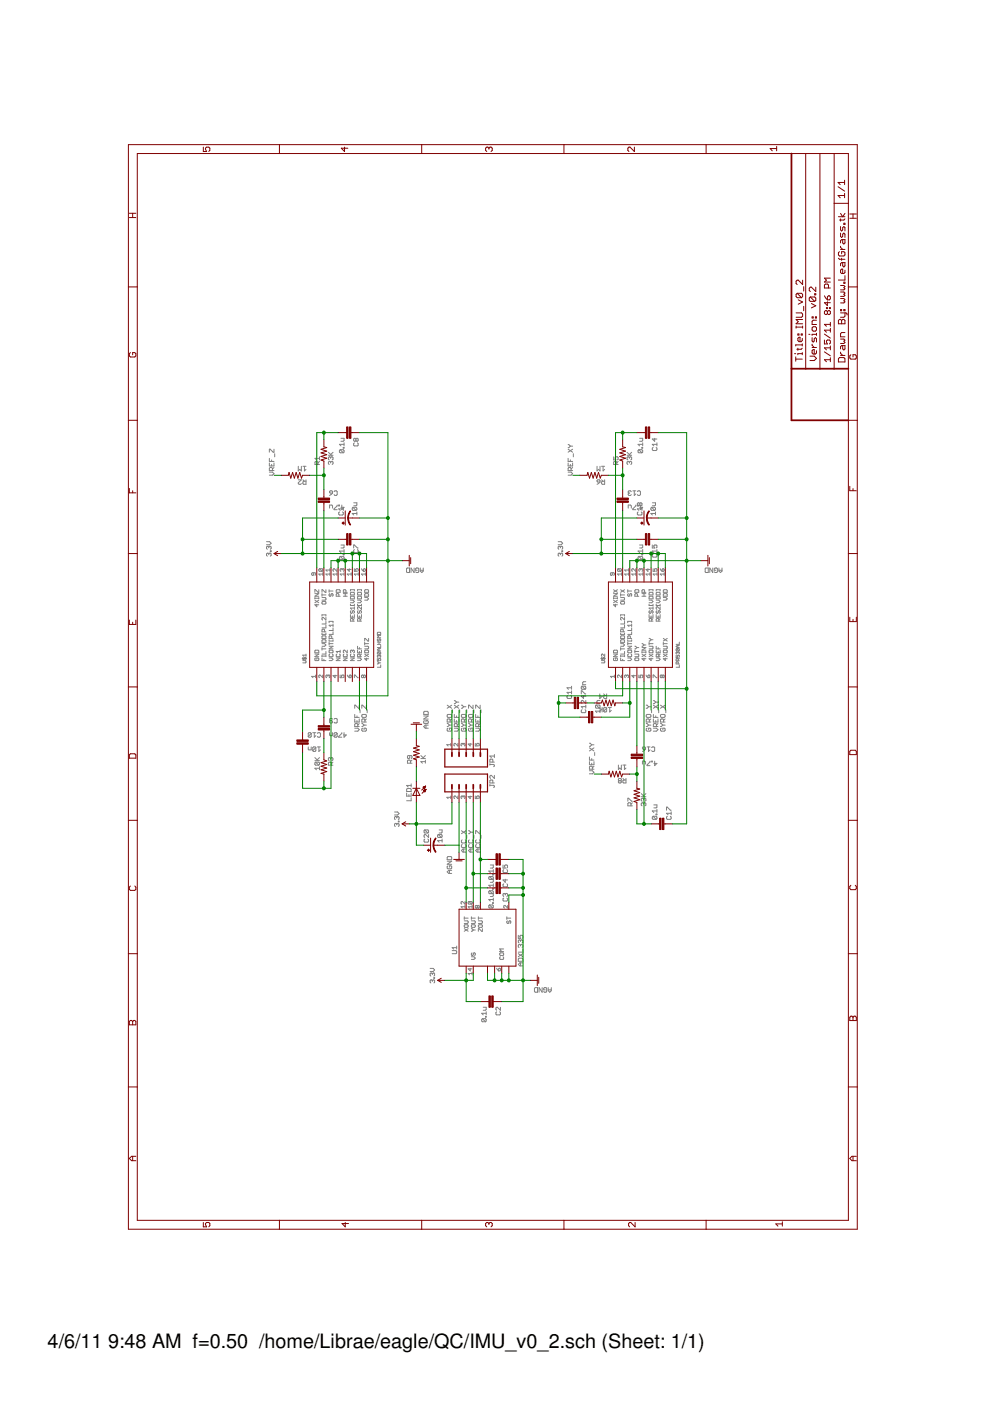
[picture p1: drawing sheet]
<svg xmlns="http://www.w3.org/2000/svg" width="176mm" height="250mm" viewBox="0 0 176 250" stroke-linecap="round" stroke-linejoin="round" font-family="sans-serif">
<defs><g id="words">
<g font-size="3.5">
<text x="8.5" y="240.6">4/6/11</text>
<text x="19.3" y="240.6">9:48 AM f=0.50 /home/Librae/eagle/QC/IMU_v0_2.sch (Sheet: 1/1)</text>
</g>
</g></defs>
<g fill="#808080" stroke="#808080" stroke-width=".18">
<path d="M76.8 175.3l.1 .2z"/>
<path d="M76.8 175.1v.2z"/>
<path d="M76.8 175.1l.1-.2z"/>
<path d="M76.9 174.9h.2z"/>
<path d="M77.1 174.9l.1 .2z"/>
<path d="M77.2 175.1v.1z"/>
<path d="M77.2 175.1l.1-.2z"/>
<path d="M77.3 174.9h.2z"/>
<path d="M77.5 174.9l.1 .2z"/>
<path d="M77.6 175.1v.2z"/>
<path d="M77.6 175.3l-.1 .2z"/>
<path d="M77.5 174.7h.1z"/>
<path d="M77.5 174.5v.2z"/>
<path d="M77.5 174.5h.1z"/>
<path d="M77.6 174.5v.2z"/>
<path d="M76.8 174.1l.1 .2z"/>
<path d="M76.8 173.8v.3z"/>
<path d="M76.8 173.8l.1-.1z"/>
<path d="M76.9 173.7h.2z"/>
<path d="M77.1 173.7l.1 .1z"/>
<path d="M77.2 173.8v.2z"/>
<path d="M77.2 173.8l.1-.1z"/>
<path d="M77.3 173.7h.2z"/>
<path d="M77.5 173.7l.1 .1z"/>
<path d="M77.6 173.8v.3z"/>
<path d="M77.6 174.1l-.1 .2z"/>
<path d="M76.8 173.4h.5z"/>
<path d="M77.6 173.2l-.3 .2z"/>
<path d="M77.3 172.9l.3 .3z"/>
<path d="M76.8 172.9h.5z"/>
<path d="M67.4 119.1h.6z"/>
<path d="M68 118.7v.4z"/>
<path d="M67.4 118.5h.1z"/>
<path d="M67.5 118.5l.2-.2z"/>
<path d="M67.5 118.2l.2 .1z"/>
<path d="M67.4 118.2h.1z"/>
<path d="M67.7 118.3h.3z"/>
<path d="M67.4 117.6v.4z"/>
<path d="M67.4 118h.3z"/>
<path d="M67.6 117.7l.1 .3z"/>
<path d="M67.7 117.6l-.1 .1z"/>
<path d="M67.7 117.6h.2z"/>
<path d="M67.9 117.6l.1 .1z"/>
<path d="M68 117.7v.2z"/>
<path d="M68 117.9l-.1 .1z"/>
<path d="M67.4 117.3l.1 .1z"/>
<path d="M67.4 117.1v.2z"/>
<path d="M67.4 117.1l.1-.1z"/>
<path d="M67.5 117h.1z"/>
<path d="M67.6 117l.1 .1z"/>
<path d="M67.7 117.1v.1z"/>
<path d="M67.7 117.1l.1-.1z"/>
<path d="M67.9 117l.1 .1z"/>
<path d="M68 117.1v.2z"/>
<path d="M68 117.3l-.1 .1z"/>
<path d="M67.5 116.8h.4z"/>
<path d="M67.4 116.7l.1 .1z"/>
<path d="M67.4 116.5v.2z"/>
<path d="M67.4 116.5l.1-.1z"/>
<path d="M67.5 116.4h.4z"/>
<path d="M67.9 116.4l.1 .1z"/>
<path d="M68 116.5v.2z"/>
<path d="M67.9 116.8l.1-.1z"/>
<path d="M67.5 116.4l.4 .4z"/>
<path d="M67.6 116.2h.4z"/>
<path d="M67.4 116l.2 .2z"/>
<path d="M67.6 115.8l-.2 .2z"/>
<path d="M67.6 115.8h.4z"/>
<path d="M67.7 115.8v.4z"/>
<path d="M67.4 115.6h.6z"/>
<path d="M68 115.2v.4z"/>
<path d="M67.4 115h.6z"/>
<path d="M67.7 114.6v.4z"/>
<path d="M67.4 114.6h.6z"/>
<path d="M67.4 114.1h.1z"/>
<path d="M67.4 114.1v.2z"/>
<path d="M67.4 114.3l.1 .1z"/>
<path d="M67.5 114.4h.1z"/>
<path d="M67.7 114.3l-.1 .1z"/>
<path d="M67.7 114.1v.2z"/>
<path d="M67.7 114.1h.1z"/>
<path d="M67.9 114.1h.1z"/>
<path d="M68 114.1v.2z"/>
<path d="M68 114.3l-.1 .1z"/>
<path d="M67.4 113.9h.6z"/>
<path d="M67.4 113.9l.2-.2z"/>
<path d="M67.4 113.5l.2 .2z"/>
<path d="M67.4 113.5h.6z"/>
<path d="M67.4 113.3h.6z"/>
<path d="M68 113v.3z"/>
<path d="M67.9 112.9l.1 .1z"/>
<path d="M67.5 112.9h.4z"/>
<path d="M67.5 112.9l-.1 .1z"/>
<path d="M67.4 113v.3z"/>
<path d="M120.7 119.1h.6z"/>
<path d="M121.3 118.7v.4z"/>
<path d="M120.7 118.5h.6z"/>
<path d="M120.7 118.2v.3z"/>
<path d="M120.7 118.2h.1z"/>
<path d="M120.8 118.2h.2z"/>
<path d="M121 118.2h.1z"/>
<path d="M121.1 118.2v.3z"/>
<path d="M120.7 118h.6z"/>
<path d="M120.7 117.7v.3z"/>
<path d="M120.8 117.6l-.1 .1z"/>
<path d="M120.8 117.6h.2z"/>
<path d="M121 117.6l.1 .1z"/>
<path d="M121.1 117.7v.3z"/>
<path d="M121.1 117.7l.2-.1z"/>
<path d="M120.7 117v.4z"/>
<path d="M120.7 117.4h.3z"/>
<path d="M120.9 117.2l.1 .2z"/>
<path d="M120.9 117.1v.1z"/>
<path d="M120.9 117.1l.1-.1z"/>
<path d="M121 117h.2z"/>
<path d="M121.2 117l.1 .1z"/>
<path d="M121.3 117.1v.2z"/>
<path d="M121.3 117.3l-.1 .1z"/>
<path d="M120.7 116.7l.1 .1z"/>
<path d="M120.7 116.5v.2z"/>
<path d="M120.8 116.4l-.1 .1z"/>
<path d="M120.8 116.4h.1z"/>
<path d="M120.9 116.4l.1 .1z"/>
<path d="M121.1 116.4l-.1 .1z"/>
<path d="M121.1 116.4h.1z"/>
<path d="M121.2 116.4l.1 .1z"/>
<path d="M121.3 116.5v.2z"/>
<path d="M121.3 116.7l-.1 .1z"/>
<path d="M120.8 116.2h.4z"/>
<path d="M120.7 116.1l.1 .1z"/>
<path d="M120.7 115.9v.2z"/>
<path d="M120.8 115.8l-.1 .1z"/>
<path d="M120.8 115.8h.4z"/>
<path d="M121.2 115.8l.1 .1z"/>
<path d="M121.3 115.9v.2z"/>
<path d="M121.3 116.1l-.1 .1z"/>
<path d="M120.8 115.8l.4 .4z"/>
<path d="M120.9 115.6h.4z"/>
<path d="M120.7 115.4l.2 .2z"/>
<path d="M120.7 115.4l.2-.2z"/>
<path d="M120.9 115.2h.4z"/>
<path d="M121 115.2v.4z"/>
<path d="M120.7 115h.6z"/>
<path d="M121.3 114.6v.4z"/>
<path d="M86.1 182.4h.6z"/>
<path d="M86 182.3l.1 .1z"/>
<path d="M86 182v.3z"/>
<path d="M86.1 181.9l-.1 .1z"/>
<path d="M86.1 181.9h.6z"/>
<path d="M86.7 181.9l.1 .1z"/>
<path d="M86.8 182v.3z"/>
<path d="M86.8 182.3l-.1 .1z"/>
<path d="M86.1 181.9l.6 .5z"/>
<path d="M86.7 181.6h.1z"/>
<path d="M86.7 181.5v.1z"/>
<path d="M86.7 181.5h.1z"/>
<path d="M86.8 181.5v.1z"/>
<path d="M86 180.9l.3 .3z"/>
<path d="M86 180.9h.8z"/>
<path d="M86.8 180.6v.6z"/>
<path d="M86.3 180.4h.4z"/>
<path d="M86.7 180.4l.1-.2z"/>
<path d="M86.8 179.8v.4z"/>
<path d="M86.3 179.8h.5z"/>
<path d="M87.4 162.1h.5z"/>
<path d="M87.3 162l.1 .1z"/>
<path d="M87.3 161.7v.3z"/>
<path d="M87.3 161.7l.1-.1z"/>
<path d="M87.4 161.6h.5z"/>
<path d="M87.9 161.6l.2 .1z"/>
<path d="M88.1 161.7v.3z"/>
<path d="M88.1 162l-.2 .1z"/>
<path d="M87.4 161.6l.5 .5z"/>
<path d="M87.9 161.3h.2z"/>
<path d="M87.9 161.1v.2z"/>
<path d="M87.9 161.1h.2z"/>
<path d="M88.1 161.1v.2z"/>
<path d="M87.3 160.6l.2 .3z"/>
<path d="M87.3 160.6h.8z"/>
<path d="M88.1 160.3v.6z"/>
<path d="M87.5 160.1h.4z"/>
<path d="M88.1 159.9l-.2 .2z"/>
<path d="M88.1 159.5v.4z"/>
<path d="M87.5 159.5h.6z"/>
<path d="M87.4 159.6h.5z"/>
<path d="M87.3 159.4l.1 .2z"/>
<path d="M87.3 159.1v.3z"/>
<path d="M87.3 159.1l.1-.1z"/>
<path d="M87.4 159h.5z"/>
<path d="M87.9 159l.2 .1z"/>
<path d="M88.1 159.1v.3z"/>
<path d="M88.1 159.4l-.2 .2z"/>
<path d="M87.4 159l.5 .6z"/>
<path d="M87.9 158.7h.2z"/>
<path d="M87.9 158.6v.1z"/>
<path d="M87.9 158.6h.2z"/>
<path d="M88.1 158.6v.1z"/>
<path d="M87.3 158l.2 .3z"/>
<path d="M87.3 158h.8z"/>
<path d="M88.1 157.8v.5z"/>
<path d="M87.5 157.5h.4z"/>
<path d="M88.1 157.4l-.2 .1z"/>
<path d="M88.1 157v.4z"/>
<path d="M87.5 157h.6z"/>
<path d="M87.4 157h.5z"/>
<path d="M87.3 156.9l.1 .1z"/>
<path d="M87.3 156.6v.3z"/>
<path d="M87.3 156.6l.1-.1z"/>
<path d="M87.4 156.5h.5z"/>
<path d="M87.9 156.5l.2 .1z"/>
<path d="M88.1 156.6v.3z"/>
<path d="M88.1 156.9l-.2 .1z"/>
<path d="M87.4 156.5l.5 .5z"/>
<path d="M87.9 156.2h.2z"/>
<path d="M87.9 156.1v.1z"/>
<path d="M87.9 156.1h.2z"/>
<path d="M88.1 156.1v.1z"/>
<path d="M87.3 155.5l.2 .3z"/>
<path d="M87.3 155.5h.8z"/>
<path d="M88.1 155.3v.5z"/>
<path d="M87.5 155h.4z"/>
<path d="M88.1 154.8l-.2 .2z"/>
<path d="M88.1 154.4v.4z"/>
<path d="M87.5 154.4h.6z"/>
<path d="M92.8 172.4h.5z"/>
<path d="M92.5 172.2l.3 .2z"/>
<path d="M92.5 172.2l.3-.3z"/>
<path d="M92.8 171.9h.5z"/>
<path d="M92.9 171.9v.5z"/>
<path d="M92.5 171.6h.8z"/>
<path d="M93.3 171.2v.4z"/>
<path d="M93.2 171.1l.1 .1z"/>
<path d="M92.7 171.1h.5z"/>
<path d="M92.7 171.1l-.2 .1z"/>
<path d="M92.5 171.2v.4z"/>
<path d="M92.5 170.8l.8-.5z"/>
<path d="M92.5 170.3l.8 .5z"/>
<path d="M92.5 170h.8z"/>
<path d="M93.3 169.4v.6z"/>
<path d="M92.5 169l.2 .2z"/>
<path d="M92.5 168.8v.2z"/>
<path d="M92.7 168.6l-.2 .2z"/>
<path d="M92.7 168.6h.1z"/>
<path d="M92.8 168.6l.1 .2z"/>
<path d="M92.9 168.8v.1z"/>
<path d="M93.1 168.6l-.2 .2z"/>
<path d="M93.1 168.6h.1z"/>
<path d="M93.2 168.6l.1 .2z"/>
<path d="M93.3 168.8v.2z"/>
<path d="M93.2 169.2l.1-.2z"/>
<path d="M92.5 168.2l.2 .1z"/>
<path d="M92.5 167.9v.3z"/>
<path d="M92.7 167.8l-.2 .1z"/>
<path d="M92.7 167.8h.1z"/>
<path d="M92.8 167.8l.1 .1z"/>
<path d="M92.9 167.9v.2z"/>
<path d="M92.9 167.9l.2-.1z"/>
<path d="M93.1 167.8h.1z"/>
<path d="M93.2 167.8l.1 .1z"/>
<path d="M93.3 167.9v.3z"/>
<path d="M93.2 168.3l.1-.1z"/>
<path d="M92.5 167v.5z"/>
<path d="M92.5 167.5h.4z"/>
<path d="M92.8 167.3l.1 .2z"/>
<path d="M92.8 167.1v.2z"/>
<path d="M92.9 167l-.1 .1z"/>
<path d="M92.9 167h.3z"/>
<path d="M93.2 167l.1 .1z"/>
<path d="M93.3 167.1v.3z"/>
<path d="M93.3 167.4l-.1 .1z"/>
<path d="M47.6 99.2l.1 .1z"/>
<path d="M47.6 98.9v.3z"/>
<path d="M47.6 98.9l.1-.1z"/>
<path d="M47.7 98.8h.2z"/>
<path d="M47.9 98.8l.1 .1z"/>
<path d="M48 98.9v.1z"/>
<path d="M48 98.9l.1-.1z"/>
<path d="M48.1 98.8h.2z"/>
<path d="M48.3 98.8l.1 .1z"/>
<path d="M48.4 98.9v.3z"/>
<path d="M48.3 99.3l.1-.1z"/>
<path d="M48.3 98.5h.1z"/>
<path d="M48.3 98.3v.2z"/>
<path d="M48.3 98.3h.1z"/>
<path d="M48.4 98.3v.2z"/>
<path d="M47.6 97.9l.1 .2z"/>
<path d="M47.6 97.7v.2z"/>
<path d="M47.6 97.7l.1-.2z"/>
<path d="M47.7 97.5h.2z"/>
<path d="M47.9 97.5l.1 .2z"/>
<path d="M48 97.7v.1z"/>
<path d="M48 97.7l.1-.2z"/>
<path d="M48.1 97.5h.2z"/>
<path d="M48.3 97.5l.1 .2z"/>
<path d="M48.4 97.7v.2z"/>
<path d="M48.3 98.1l.1-.2z"/>
<path d="M47.6 97.3h.5z"/>
<path d="M48.1 97.3l.3-.3z"/>
<path d="M48.1 96.7l.3 .3z"/>
<path d="M47.6 96.7h.5z"/>
<path d="M61 90.2v.8z"/>
<path d="M61.4 90.6l-.4 .4z"/>
<path d="M60.9 90.6h.5z"/>
<path d="M60.6 90.2v.1z"/>
<path d="M60.5 90.3h.1z"/>
<path d="M60.5 90.2v.1z"/>
<path d="M60.5 90.2h.1z"/>
<path d="M59.6 91h.6z"/>
<path d="M59.6 90.8v.2z"/>
<path d="M59.6 90.8l.6-.5z"/>
<path d="M60.2 90.2v.1z"/>
<path d="M59.4 90.3v.4z"/>
<path d="M59.2 90.2l.2 .1z"/>
<path d="M58.8 90.2h.4z"/>
<path d="M58.8 90.2v.5z"/>
<path d="M58.6 82.8l.2 .1z"/>
<path d="M58.6 82.5v.3z"/>
<path d="M58.6 82.5l.2-.1z"/>
<path d="M58.8 82.4h.1z"/>
<path d="M58.9 82.4l.1 .1z"/>
<path d="M59 82.5v.2z"/>
<path d="M59 82.5l.2-.1z"/>
<path d="M59.2 82.4h.1z"/>
<path d="M59.3 82.4l.2 .1z"/>
<path d="M59.5 82.5v.3z"/>
<path d="M59.5 82.8l-.2 .1z"/>
<path d="M58.6 82l.2 .1z"/>
<path d="M58.6 81.7v.3z"/>
<path d="M58.6 81.7l.2-.1z"/>
<path d="M58.8 81.6h.1z"/>
<path d="M58.9 81.6l.1 .1z"/>
<path d="M59 81.7v.1z"/>
<path d="M59 81.7l.2-.1z"/>
<path d="M59.2 81.6h.1z"/>
<path d="M59.3 81.6l.2 .1z"/>
<path d="M59.5 81.7v.3z"/>
<path d="M59.3 82.1l.2-.1z"/>
<path d="M58.6 81.3h.9z"/>
<path d="M58.6 80.7l.6 .6z"/>
<path d="M59 81.2l.5-.5z"/>
<path d="M54.6 83.8l-.2 .3z"/>
<path d="M54.4 83.2v.9z"/>
<path d="M54.1 83.2h.5z"/>
<path d="M53.8 83.2v.9z"/>
<path d="M53.5 83.8l.3 .3z"/>
<path d="M53.5 83.8l-.2 .3z"/>
<path d="M53.3 83.2v.9z"/>
<path d="M60.7 99.9h.6z"/>
<path d="M60.6 99.7l.1 .2z"/>
<path d="M60.6 99.5v.2z"/>
<path d="M60.6 99.5l.1-.2z"/>
<path d="M60.7 99.3h.6z"/>
<path d="M61.3 99.3l.1 .2z"/>
<path d="M61.4 99.5v.2z"/>
<path d="M61.4 99.7l-.1 .2z"/>
<path d="M60.7 99.3l.6 .6z"/>
<path d="M61.3 99.1h.1z"/>
<path d="M61.3 98.9v.2z"/>
<path d="M61.3 98.9h.1z"/>
<path d="M61.4 98.9v.2z"/>
<path d="M60.6 98.4l.3 .3z"/>
<path d="M60.6 98.4h.8z"/>
<path d="M61.4 98.1v.6z"/>
<path d="M60.9 97.8h.4z"/>
<path d="M61.3 97.8l.1-.1z"/>
<path d="M61.4 97.3v.4z"/>
<path d="M60.9 97.3h.5z"/>
<path d="M60.7 80.8h.6z"/>
<path d="M60.6 80.7l.1 .1z"/>
<path d="M60.6 80.4v.3z"/>
<path d="M60.6 80.4l.1-.1z"/>
<path d="M60.7 80.3h.6z"/>
<path d="M61.3 80.3l.1 .1z"/>
<path d="M61.4 80.4v.3z"/>
<path d="M61.3 80.8l.1-.1z"/>
<path d="M60.7 80.3l.6 .5z"/>
<path d="M61.3 80h.1z"/>
<path d="M61.3 79.9v.1z"/>
<path d="M61.3 79.9h.1z"/>
<path d="M61.4 79.9v.1z"/>
<path d="M60.6 79.3l.3 .3z"/>
<path d="M60.6 79.3h.8z"/>
<path d="M61.4 79.1v.5z"/>
<path d="M60.9 78.8h.4z"/>
<path d="M61.3 78.8l.1-.1z"/>
<path d="M61.4 78.3v.4z"/>
<path d="M60.9 78.3h.5z"/>
<path d="M61.4 130.8v.8z"/>
<path d="M61.4 131.6l.4-.4z"/>
<path d="M61.3 131.2h.5z"/>
<path d="M60.5 131.6h.5z"/>
<path d="M60.5 131.5v.1z"/>
<path d="M60.5 131.5l.5-.6z"/>
<path d="M61 130.8v.1z"/>
<path d="M60.2 130.9v.6z"/>
<path d="M60 131.6l.2-.1z"/>
<path d="M59.8 131.6h.2z"/>
<path d="M59.6 131.5l.2 .1z"/>
<path d="M59.6 130.9v.6z"/>
<path d="M59.6 130.9l.2-.1z"/>
<path d="M59.8 130.8h.2z"/>
<path d="M60 130.8l.2 .1z"/>
<path d="M60.2 130.9l-.6 .6z"/>
<path d="M59.4 130.8v.5z"/>
<path d="M59 131.3h.4z"/>
<path d="M58.8 131.2l.2 .1z"/>
<path d="M58.8 130.8v.4z"/>
<path d="M57.2 133.9l-.3 .3z"/>
<path d="M56.9 133.3v.9z"/>
<path d="M56.7 133.3h.5z"/>
<path d="M56.4 133.5v.5z"/>
<path d="M56.4 134l-.1 .2z"/>
<path d="M56 134.2h.3z"/>
<path d="M55.8 134l.2 .2z"/>
<path d="M55.8 133.5v.5z"/>
<path d="M55.8 133.5l.2-.2z"/>
<path d="M56 133.3h.3z"/>
<path d="M56.3 133.3l.1 .2z"/>
<path d="M56.4 133.5l-.6 .5z"/>
<path d="M55.6 133.3v.6z"/>
<path d="M55.2 133.9h.4z"/>
<path d="M55 133.7l.2 .2z"/>
<path d="M55 133.3v.4z"/>
<path d="M98.4 176.3v.6z"/>
<path d="M98.4 176.9l-.3 .2z"/>
<path d="M97.9 176.9l.2 .2z"/>
<path d="M97.9 176.3v.6z"/>
<path d="M97.9 176.7h.5z"/>
<path d="M97.1 177l.1 .1z"/>
<path d="M97.2 177.1h.3z"/>
<path d="M97.6 177l-.1 .1z"/>
<path d="M97.6 176.5v.5z"/>
<path d="M97.5 176.3l.1 .2z"/>
<path d="M97.2 176.3h.3z"/>
<path d="M97.2 176.3l-.1 .2z"/>
<path d="M97.1 176.5v.2z"/>
<path d="M97.1 176.7h.2z"/>
<path d="M96.8 176.3v.8z"/>
<path d="M96.2 176.3l.6 .8z"/>
<path d="M96.2 176.3v.8z"/>
<path d="M96 176.3v.8z"/>
<path d="M95.6 176.3h.4z"/>
<path d="M95.6 176.3l-.2 .2z"/>
<path d="M95.4 176.5v.5z"/>
<path d="M95.4 177l.2 .1z"/>
<path d="M95.6 177.1h.4z"/>
<path d="M75.6 101.4v.6z"/>
<path d="M75.6 102l-.3 .2z"/>
<path d="M75 102l.3 .2z"/>
<path d="M75 101.4v.6z"/>
<path d="M75 101.8h.6z"/>
<path d="M74.2 102.1l.1 .1z"/>
<path d="M74.3 102.2h.3z"/>
<path d="M74.6 102.2l.2-.1z"/>
<path d="M74.8 101.5v.6z"/>
<path d="M74.6 101.4l.2 .1z"/>
<path d="M74.3 101.4h.3z"/>
<path d="M74.3 101.4l-.1 .1z"/>
<path d="M74.2 101.5v.3z"/>
<path d="M74.2 101.8h.3z"/>
<path d="M73.9 101.4v.8z"/>
<path d="M73.4 101.4l.5 .8z"/>
<path d="M73.4 101.4v.8z"/>
<path d="M73.1 101.4v.8z"/>
<path d="M72.7 101.4h.4z"/>
<path d="M72.7 101.4l-.1 .1z"/>
<path d="M72.6 101.5v.6z"/>
<path d="M72.6 102.1l.1 .1z"/>
<path d="M72.7 102.2h.4z"/>
<path d="M103.8 124.3h.8z"/>
<path d="M103.8 124.3l.4 .4z"/>
<path d="M104.2 124.2v.5z"/>
<path d="M103.8 123.3v.6z"/>
<path d="M103.8 123.3h.1z"/>
<path d="M103.9 123.3l.6 .6z"/>
<path d="M104.5 123.9h.1z"/>
<path d="M103.9 123.1h.6z"/>
<path d="M103.8 122.9l.1 .2z"/>
<path d="M103.8 122.7v.2z"/>
<path d="M103.9 122.5l-.1 .2z"/>
<path d="M103.9 122.5h.6z"/>
<path d="M104.5 122.5l.1 .2z"/>
<path d="M104.6 122.7v.2z"/>
<path d="M104.6 122.9l-.1 .2z"/>
<path d="M103.9 122.5l.6 .6z"/>
<path d="M104 122.2h.6z"/>
<path d="M104 121.8v.4z"/>
<path d="M104 121.8l.2-.1z"/>
<path d="M104.2 121.7h.4z"/>
<path d="M106.3 127l.3 .2z"/>
<path d="M106.3 127h.8z"/>
<path d="M107.1 126.7v.5z"/>
<path d="M106.4 126.4h.6z"/>
<path d="M106.3 126.3l.1 .1z"/>
<path d="M106.3 126v.3z"/>
<path d="M106.3 126l.1-.1z"/>
<path d="M106.4 125.9h.6z"/>
<path d="M107 125.9l.1 .1z"/>
<path d="M107.1 126v.3z"/>
<path d="M107.1 126.3l-.1 .1z"/>
<path d="M106.4 125.9l.6 .5z"/>
<path d="M106.6 125.6h.5z"/>
<path d="M106.6 125.2v.4z"/>
<path d="M106.6 125.2l.1-.1z"/>
<path d="M106.7 125.1h.4z"/>
<path d="M56.2 137.2l.3 .2z"/>
<path d="M56.2 137.2h.8z"/>
<path d="M57 136.9v.5z"/>
<path d="M56.4 136.6h.5z"/>
<path d="M56.2 136.5l.2 .1z"/>
<path d="M56.2 136.2v.3z"/>
<path d="M56.2 136.2l.2-.1z"/>
<path d="M56.4 136.1h.5z"/>
<path d="M56.9 136.1l.1 .1z"/>
<path d="M57 136.2v.3z"/>
<path d="M56.9 136.6l.1-.1z"/>
<path d="M56.4 136.1l.5 .5z"/>
<path d="M56.2 135.8h.8z"/>
<path d="M56.2 135.3l.6 .5z"/>
<path d="M56.6 135.7l.4-.4z"/>
<path d="M109.1 126.8l-.2 .3z"/>
<path d="M108.9 126.3v.8z"/>
<path d="M108.6 126.3h.5z"/>
<path d="M108.3 126.4v.6z"/>
<path d="M108.3 127l-.1 .1z"/>
<path d="M107.9 127.1h.3z"/>
<path d="M107.8 127l.1 .1z"/>
<path d="M107.8 126.4v.6z"/>
<path d="M107.8 126.4l.1-.1z"/>
<path d="M107.9 126.3h.3z"/>
<path d="M108.2 126.3l.1 .1z"/>
<path d="M108.3 126.4l-.5 .6z"/>
<path d="M107.5 126.3v.8z"/>
<path d="M107 127.1l.5-.5z"/>
<path d="M107 126.3l.4 .4z"/>
<path d="M114.3 90.2v.8z"/>
<path d="M114.7 90.6l-.4 .4z"/>
<path d="M114.2 90.6h.5z"/>
<path d="M113.9 90.2v.1z"/>
<path d="M113.8 90.3h.1z"/>
<path d="M113.8 90.2v.1z"/>
<path d="M113.8 90.2h.1z"/>
<path d="M113 91h.5z"/>
<path d="M113 90.8v.2z"/>
<path d="M113 90.8l.5-.5z"/>
<path d="M113.5 90.2v.1z"/>
<path d="M112.7 90.3v.4z"/>
<path d="M112.6 90.2l.1 .1z"/>
<path d="M112.2 90.2h.4z"/>
<path d="M112.2 90.2v.5z"/>
<path d="M114.1 80.8h.5z"/>
<path d="M113.9 80.7l.2 .1z"/>
<path d="M113.9 80.4v.3z"/>
<path d="M113.9 80.4l.2-.1z"/>
<path d="M114.1 80.3h.5z"/>
<path d="M114.6 80.3l.1 .1z"/>
<path d="M114.7 80.4v.3z"/>
<path d="M114.6 80.8l.1-.1z"/>
<path d="M114.1 80.3l.5 .5z"/>
<path d="M114.6 80h.1z"/>
<path d="M114.6 79.9v.1z"/>
<path d="M114.6 79.9h.1z"/>
<path d="M114.7 79.9v.1z"/>
<path d="M113.9 79.3l.3 .3z"/>
<path d="M113.9 79.3h.8z"/>
<path d="M114.7 79.1v.5z"/>
<path d="M114.2 78.8h.4z"/>
<path d="M114.6 78.8l.1-.1z"/>
<path d="M114.7 78.3v.4z"/>
<path d="M114.2 78.3h.5z"/>
<path d="M111.9 82.8l.2 .1z"/>
<path d="M111.9 82.5v.3z"/>
<path d="M111.9 82.5l.2-.1z"/>
<path d="M112.1 82.4h.1z"/>
<path d="M112.2 82.4l.2 .1z"/>
<path d="M112.4 82.5v.2z"/>
<path d="M112.4 82.5l.1-.1z"/>
<path d="M112.5 82.4h.1z"/>
<path d="M112.6 82.4l.2 .1z"/>
<path d="M112.8 82.5v.3z"/>
<path d="M112.8 82.8l-.2 .1z"/>
<path d="M111.9 82l.2 .1z"/>
<path d="M111.9 81.7v.3z"/>
<path d="M111.9 81.7l.2-.1z"/>
<path d="M112.1 81.6h.1z"/>
<path d="M112.2 81.6l.2 .1z"/>
<path d="M112.4 81.7v.1z"/>
<path d="M112.5 81.6l-.1 .1z"/>
<path d="M112.5 81.6h.1z"/>
<path d="M112.6 81.6l.2 .1z"/>
<path d="M112.8 81.7v.3z"/>
<path d="M112.6 82.1l.2-.1z"/>
<path d="M111.9 81.3h.9z"/>
<path d="M111.9 80.7l.6 .6z"/>
<path d="M112.4 81.2l.4-.5z"/>
<path d="M107.9 83.8l-.2 .3z"/>
<path d="M107.7 83.2v.9z"/>
<path d="M107.4 83.2h.5z"/>
<path d="M107.1 83.2v.9z"/>
<path d="M106.8 83.8l.3 .3z"/>
<path d="M106.8 83.8l-.2 .3z"/>
<path d="M106.6 83.2v.9z"/>
<path d="M128.9 101.4v.6z"/>
<path d="M128.6 102.2l.3-.2z"/>
<path d="M128.4 102l.2 .2z"/>
<path d="M128.4 101.4v.6z"/>
<path d="M128.4 101.8h.5z"/>
<path d="M127.5 102.1l.2 .1z"/>
<path d="M127.7 102.2h.3z"/>
<path d="M128 102.2l.1-.1z"/>
<path d="M128.1 101.5v.6z"/>
<path d="M128 101.4l.1 .1z"/>
<path d="M127.7 101.4h.3z"/>
<path d="M127.5 101.5l.2-.1z"/>
<path d="M127.5 101.5v.3z"/>
<path d="M127.5 101.8h.3z"/>
<path d="M127.3 101.4v.8z"/>
<path d="M126.7 101.4l.6 .8z"/>
<path d="M126.7 101.4v.8z"/>
<path d="M126.4 101.4v.8z"/>
<path d="M126 101.4h.4z"/>
<path d="M126 101.4l-.1 .1z"/>
<path d="M125.9 101.5v.6z"/>
<path d="M125.9 102.1l.1 .1z"/>
<path d="M126 102.2h.4z"/>
<path d="M99.7 99.2l.1 .1z"/>
<path d="M99.7 98.9v.3z"/>
<path d="M99.7 98.9l.1-.1z"/>
<path d="M99.8 98.8h.1z"/>
<path d="M99.9 98.8l.2 .1z"/>
<path d="M100.1 98.9v.1z"/>
<path d="M100.1 98.9l.1-.1z"/>
<path d="M100.2 98.8h.1z"/>
<path d="M100.3 98.8l.2 .1z"/>
<path d="M100.5 98.9v.3z"/>
<path d="M100.5 99.2l-.2 .1z"/>
<path d="M100.3 98.5h.2z"/>
<path d="M100.3 98.3v.2z"/>
<path d="M100.3 98.3h.2z"/>
<path d="M100.5 98.3v.2z"/>
<path d="M99.7 97.9l.1 .2z"/>
<path d="M99.7 97.7v.2z"/>
<path d="M99.7 97.7l.1-.2z"/>
<path d="M99.8 97.5h.1z"/>
<path d="M99.9 97.5l.2 .2z"/>
<path d="M100.1 97.7v.1z"/>
<path d="M100.1 97.7l.1-.2z"/>
<path d="M100.2 97.5h.1z"/>
<path d="M100.3 97.5l.2 .2z"/>
<path d="M100.5 97.7v.2z"/>
<path d="M100.5 97.9l-.2 .2z"/>
<path d="M99.7 97.3h.5z"/>
<path d="M100.5 97l-.3 .3z"/>
<path d="M100.2 96.7l.3 .3z"/>
<path d="M99.7 96.7h.5z"/>
<path d="M114.1 99.9h.5z"/>
<path d="M113.9 99.7l.2 .2z"/>
<path d="M113.9 99.5v.2z"/>
<path d="M113.9 99.5l.2-.2z"/>
<path d="M114.1 99.3h.5z"/>
<path d="M114.6 99.3l.1 .2z"/>
<path d="M114.7 99.5v.2z"/>
<path d="M114.7 99.7l-.1 .2z"/>
<path d="M114.1 99.3l.5 .6z"/>
<path d="M114.6 99.1h.1z"/>
<path d="M114.6 98.9v.2z"/>
<path d="M114.6 98.9h.1z"/>
<path d="M114.7 98.9v.2z"/>
<path d="M113.9 98.4l.3 .3z"/>
<path d="M113.9 98.4h.8z"/>
<path d="M114.7 98.1v.6z"/>
<path d="M114.2 97.8h.4z"/>
<path d="M114.6 97.8l.1-.1z"/>
<path d="M114.7 97.3v.4z"/>
<path d="M114.2 97.3h.5z"/>
<path d="M116.9 135.9v.8z"/>
<path d="M116.9 136.7l.4-.4z"/>
<path d="M116.8 136.3h.5z"/>
<path d="M116.5 135.9v.1z"/>
<path d="M116.3 136h.2z"/>
<path d="M116.3 135.9v.1z"/>
<path d="M116.3 135.9h.2z"/>
<path d="M115.5 136.7h.6z"/>
<path d="M115.5 136.6v.1z"/>
<path d="M116.1 136l-.6 .6z"/>
<path d="M116.1 135.9v.1z"/>
<path d="M115.3 136v.4z"/>
<path d="M115.1 135.9l.2 .1z"/>
<path d="M114.7 135.9h.4z"/>
<path d="M114.7 135.9v.5z"/>
<path d="M114.5 143.7l.1 .2z"/>
<path d="M114.5 143.5v.2z"/>
<path d="M114.5 143.5l.1-.2z"/>
<path d="M114.6 143.3h.2z"/>
<path d="M114.8 143.3l.1 .2z"/>
<path d="M114.9 143.5v.1z"/>
<path d="M115 143.3l-.1 .2z"/>
<path d="M115 143.3h.2z"/>
<path d="M115.2 143.3l.1 .2z"/>
<path d="M115.3 143.5v.2z"/>
<path d="M115.2 143.9l.1-.2z"/>
<path d="M114.5 142.9l.1 .1z"/>
<path d="M114.5 142.6v.3z"/>
<path d="M114.5 142.6l.1-.1z"/>
<path d="M114.6 142.5h.2z"/>
<path d="M114.8 142.5l.1 .1z"/>
<path d="M114.9 142.6v.2z"/>
<path d="M114.9 142.6l.1-.1z"/>
<path d="M115 142.5h.2z"/>
<path d="M115.2 142.5l.1 .1z"/>
<path d="M115.3 142.6v.3z"/>
<path d="M115.2 143l.1-.1z"/>
<path d="M114.5 142.2h.8z"/>
<path d="M114.5 141.7l.5 .5z"/>
<path d="M114.9 142.1l.4-.4z"/>
<path d="M111.8 137.1l-.3 .3z"/>
<path d="M111.5 136.6v.8z"/>
<path d="M111.2 136.6h.6z"/>
<path d="M110.9 136.6v.8z"/>
<path d="M110.7 137.1l.2 .3z"/>
<path d="M110.7 137.1l-.3 .3z"/>
<path d="M110.4 136.6v.8z"/>
<path d="M116.6 146.3h.5z"/>
<path d="M116.5 146.2l.1 .1z"/>
<path d="M116.5 145.9v.3z"/>
<path d="M116.5 145.9l.1-.2z"/>
<path d="M116.6 145.7h.5z"/>
<path d="M117.1 145.7l.2 .2z"/>
<path d="M117.3 145.9v.3z"/>
<path d="M117.1 146.3l.2-.1z"/>
<path d="M116.6 145.7l.5 .6z"/>
<path d="M117.1 145.5h.2z"/>
<path d="M117.1 145.3v.2z"/>
<path d="M117.1 145.3h.2z"/>
<path d="M117.3 145.3v.2z"/>
<path d="M116.5 144.8l.2 .3z"/>
<path d="M116.5 144.8h.8z"/>
<path d="M117.3 144.5v.6z"/>
<path d="M116.7 144.2h.4z"/>
<path d="M117.1 144.2l.2-.1z"/>
<path d="M117.3 143.7v.4z"/>
<path d="M116.7 143.7h.6z"/>
<path d="M80.1 155.9h.5z"/>
<path d="M79.8 155.7l.3 .2z"/>
<path d="M79.8 155.7l.3-.3z"/>
<path d="M80.1 155.4h.5z"/>
<path d="M80.2 155.4v.5z"/>
<path d="M79.8 154.7l.2-.1z"/>
<path d="M79.8 154.7v.3z"/>
<path d="M79.8 155l.2 .1z"/>
<path d="M80 155.1h.5z"/>
<path d="M80.6 155l-.1 .1z"/>
<path d="M80.6 154.7v.3z"/>
<path d="M80.5 154.6l.1 .1z"/>
<path d="M80.2 154.6h.3z"/>
<path d="M80.2 154.6v.2z"/>
<path d="M79.8 154.3h.8z"/>
<path d="M79.8 154.3l.8-.5z"/>
<path d="M79.8 153.8h.8z"/>
<path d="M79.8 153.5h.8z"/>
<path d="M80.6 153.1v.4z"/>
<path d="M80.5 152.9l.1 .2z"/>
<path d="M80 152.9h.5z"/>
<path d="M80 152.9l-.2 .2z"/>
<path d="M79.8 153.1v.4z"/>
<path d="M70.4 147.4l.2 .2z"/>
<path d="M70.4 147.1v.3z"/>
<path d="M70.6 147l-.2 .1z"/>
<path d="M70.6 147h.1z"/>
<path d="M70.7 147l.1 .1z"/>
<path d="M70.8 147.1v.2z"/>
<path d="M70.8 147.1l.2-.1z"/>
<path d="M71 147h.1z"/>
<path d="M71.1 147l.1 .1z"/>
<path d="M71.2 147.1v.3z"/>
<path d="M71.2 147.4l-.1 .2z"/>
<path d="M71.1 146.7h.1z"/>
<path d="M71.1 146.6v.1z"/>
<path d="M71.1 146.6h.1z"/>
<path d="M71.2 146.6v.1z"/>
<path d="M70.4 146.2l.2 .1z"/>
<path d="M70.4 145.9v.3z"/>
<path d="M70.6 145.8l-.2 .1z"/>
<path d="M70.6 145.8h.1z"/>
<path d="M70.7 145.8l.1 .1z"/>
<path d="M70.8 145.9v.1z"/>
<path d="M70.8 145.9l.2-.1z"/>
<path d="M71 145.8h.1z"/>
<path d="M71.1 145.8l.1 .1z"/>
<path d="M71.2 145.9v.3z"/>
<path d="M71.2 146.2l-.1 .1z"/>
<path d="M70.4 145.5h.6z"/>
<path d="M71.2 145.2l-.2 .3z"/>
<path d="M71 145l.2 .2z"/>
<path d="M70.4 145h.6z"/>
<path d="M62.9 91.7l.3 .2z"/>
<path d="M62.9 91.7h.8z"/>
<path d="M63.7 91.4v.5z"/>
<path d="M63 91.1h.6z"/>
<path d="M62.9 91l.1 .1z"/>
<path d="M62.9 90.7v.3z"/>
<path d="M63 90.6l-.1 .1z"/>
<path d="M63 90.6h.6z"/>
<path d="M63.6 90.6l.1 .1z"/>
<path d="M63.7 90.7v.3z"/>
<path d="M63.7 91l-.1 .1z"/>
<path d="M63 90.6l.6 .5z"/>
<path d="M63.2 90.3h.4z"/>
<path d="M63.6 90.3l.1-.1z"/>
<path d="M63.7 89.8v.4z"/>
<path d="M63.2 89.8h.5z"/>
<path d="M116.2 91.7l.3 .2z"/>
<path d="M116.2 91.7h.8z"/>
<path d="M117 91.4v.5z"/>
<path d="M116.4 91.1h.5z"/>
<path d="M116.2 91l.2 .1z"/>
<path d="M116.2 90.7v.3z"/>
<path d="M116.2 90.7l.2-.1z"/>
<path d="M116.4 90.6h.5z"/>
<path d="M116.9 90.6l.1 .1z"/>
<path d="M117 90.7v.3z"/>
<path d="M117 91l-.1 .1z"/>
<path d="M116.4 90.6l.5 .5z"/>
<path d="M116.5 90.3h.4z"/>
<path d="M116.9 90.3l.1-.1z"/>
<path d="M117 89.8v.4z"/>
<path d="M116.5 89.8h.5z"/>
<path d="M75.1 136l.3 .2z"/>
<path d="M75.1 136h.8z"/>
<path d="M75.9 135.7v.5z"/>
<path d="M75.1 135.4h.8z"/>
<path d="M75.1 134.9l.6 .5z"/>
<path d="M75.5 135.3l.4-.4z"/>
<path d="M75.9 130h.6z"/>
<path d="M75.6 129.7l.3 .3z"/>
<path d="M75.6 129.7l.3-.2z"/>
<path d="M75.9 129.5h.6z"/>
<path d="M76.1 129.5v.5z"/>
<path d="M75.8 128.6l-.2 .2z"/>
<path d="M75.6 128.8v.3z"/>
<path d="M75.6 129.1l.2 .1z"/>
<path d="M75.8 129.2h.5z"/>
<path d="M76.3 129.2l.2-.1z"/>
<path d="M76.5 128.8v.3z"/>
<path d="M76.3 128.6l.2 .2z"/>
<path d="M76.1 128.6h.2z"/>
<path d="M76.1 128.6v.3z"/>
<path d="M75.6 128.4h.9z"/>
<path d="M75.6 128.4l.9-.6z"/>
<path d="M75.6 127.8h.9z"/>
<path d="M75.6 127.5h.9z"/>
<path d="M76.5 127.1v.4z"/>
<path d="M76.3 127l.2 .1z"/>
<path d="M75.8 127h.5z"/>
<path d="M75.8 127l-.2 .1z"/>
<path d="M75.6 127.1v.4z"/>
<path d="M78.1 150.1l.3 .2z"/>
<path d="M78.1 150.1h.8z"/>
<path d="M78.9 149.8v.5z"/>
<path d="M78.3 149.5h.5z"/>
<path d="M78.1 149.4l.2 .1z"/>
<path d="M78.1 149.1v.3z"/>
<path d="M78.1 149.1l.2-.1z"/>
<path d="M78.3 149h.5z"/>
<path d="M78.8 149l.1 .1z"/>
<path d="M78.9 149.1v.3z"/>
<path d="M78.9 149.4l-.1 .1z"/>
<path d="M78.3 149l.5 .5z"/>
<path d="M78.4 148.7h.4z"/>
<path d="M78.9 148.6l-.1 .1z"/>
<path d="M78.9 148.2v.4z"/>
<path d="M78.4 148.2h.5z"/>
<path d="M54.1 118.3h.4z"/>
<path d="M54.6 118.2l-.1 .1z"/>
<path d="M54.6 118v.2z"/>
<path d="M54.5 117.9l.1 .1z"/>
<path d="M54.1 117.9h.4z"/>
<path d="M54.5 117.7h.1z"/>
<path d="M54.6 117.5v.2z"/>
<path d="M54.5 117.4l.1 .1z"/>
<path d="M54.4 117.4h.1z"/>
<path d="M54.3 117.5l.1-.1z"/>
<path d="M54.3 117.5v.2z"/>
<path d="M54.3 117.7h-.1z"/>
<path d="M54.1 117.7h.1z"/>
<path d="M54.1 117.5v.2z"/>
<path d="M54.1 117.5v-.1z"/>
<path d="M54 117.6h.7z"/>
<path d="M54.1 117l.1 .2z"/>
<path d="M54.1 117h.5z"/>
<path d="M54.6 116.8v.4z"/>
<path d="M56.3 117.5l-.1 .1z"/>
<path d="M56.2 117.6v.2z"/>
<path d="M56.2 117.8l.1 .1z"/>
<path d="M56.3 117.9h.5z"/>
<path d="M56.8 117.9l.1-.1z"/>
<path d="M56.9 117.6v.2z"/>
<path d="M56.8 117.5l.1 .1z"/>
<path d="M56.6 117.5h.2z"/>
<path d="M56.6 117.5v.2z"/>
<path d="M56.2 117.2h.7z"/>
<path d="M56.2 117.2l.7-.4z"/>
<path d="M56.2 116.8h.7z"/>
<path d="M56.2 116.5h.7z"/>
<path d="M56.9 116.2v.3z"/>
<path d="M56.8 116.1l.1 .1z"/>
<path d="M56.3 116.1h.5z"/>
<path d="M56.3 116.1l-.1 .1z"/>
<path d="M56.2 116.2v.3z"/>
<path d="M55.6 120.8l.3 .2z"/>
<path d="M55.6 120.8h.7z"/>
<path d="M56.3 120.5v.5z"/>
<path d="M57.5 117.9h.7z"/>
<path d="M57.5 117.5v.4z"/>
<path d="M57.8 117.7v.2z"/>
<path d="M58.2 117v.2z"/>
<path d="M57.5 117.1h.7z"/>
<path d="M57.5 117v.2z"/>
<path d="M57.5 116.8h.7z"/>
<path d="M58.2 116.3v.5z"/>
<path d="M57.5 115.8h.7z"/>
<path d="M57.5 115.6v.5z"/>
<path d="M57.5 115.4h.5z"/>
<path d="M58 115.4l.2-.3z"/>
<path d="M58 114.9l.2 .2z"/>
<path d="M57.5 114.9h.5z"/>
<path d="M57.5 114.7h.7z"/>
<path d="M58.2 114.3v.4z"/>
<path d="M58.1 114.2l.1 .1z"/>
<path d="M57.6 114.2h.5z"/>
<path d="M57.6 114.2l-.1 .1z"/>
<path d="M57.5 114.3v.4z"/>
<path d="M57.5 114h.7z"/>
<path d="M58.2 113.6v.4z"/>
<path d="M58.1 113.5l.1 .1z"/>
<path d="M57.6 113.5h.5z"/>
<path d="M57.6 113.5l-.1 .1z"/>
<path d="M57.5 113.6v.4z"/>
<path d="M58.2 113v.3z"/>
<path d="M57.5 113.3h.7z"/>
<path d="M57.5 113v.3z"/>
<path d="M57.5 112.8h.7z"/>
<path d="M57.5 112.5v.3z"/>
<path d="M57.6 112.3l-.1 .2z"/>
<path d="M57.6 112.3h.2z"/>
<path d="M57.8 112.3l.2 .2z"/>
<path d="M58 112.5v.3z"/>
<path d="M57.5 112.1h.7z"/>
<path d="M58.2 111.6v.5z"/>
<path d="M57.5 111.4h.7z"/>
<path d="M58.2 110.9v.5z"/>
<path d="M58.2 110.2v.5z"/>
<path d="M57.7 110.2l.5 .5z"/>
<path d="M57.6 110.2h.1z"/>
<path d="M57.6 110.2l-.1 .1z"/>
<path d="M57.5 110.3v.3z"/>
<path d="M57.5 110.6l.1 .1z"/>
<path d="M58.2 109.8v.2z"/>
<path d="M57.5 109.8h.7z"/>
<path d="M57.5 109.8v.2z"/>
<path d="M57.6 120.5v.5z"/>
<path d="M57.1 120.5l.5 .5z"/>
<path d="M57 120.5h.1z"/>
<path d="M56.9 120.6l.1-.1z"/>
<path d="M56.9 120.6v.3z"/>
<path d="M56.9 120.9l.1 .1z"/>
<path d="M58.8 117.9h.4z"/>
<path d="M59.5 117.7l-.3 .2z"/>
<path d="M59.2 117.5l.3 .2z"/>
<path d="M58.8 117.5h.4z"/>
<path d="M58.9 116.8l-.1 .1z"/>
<path d="M58.8 116.9v.2z"/>
<path d="M58.8 117.1l.1 .1z"/>
<path d="M58.9 117.2h.4z"/>
<path d="M59.3 117.2l.2-.1z"/>
<path d="M59.5 116.9v.2z"/>
<path d="M59.3 116.8l.2 .1z"/>
<path d="M58.8 116.2v.2z"/>
<path d="M58.8 116.4l.1 .1z"/>
<path d="M58.9 116.5h.4z"/>
<path d="M59.3 116.5l.2-.1z"/>
<path d="M59.5 116.2v.2z"/>
<path d="M59.3 116.1l.2 .1z"/>
<path d="M58.9 116.1h.4z"/>
<path d="M58.9 116.1l-.1 .1z"/>
<path d="M58.8 115.8h.7z"/>
<path d="M58.8 115.8l.7-.4z"/>
<path d="M58.8 115.4h.7z"/>
<path d="M58.8 114.9h.7z"/>
<path d="M58.8 114.7v.4z"/>
<path d="M59.5 114.2v.2z"/>
<path d="M58.8 114.4h.7z"/>
<path d="M58.8 114.2v.2z"/>
<path d="M58.8 114h.7z"/>
<path d="M58.8 113.6v.4z"/>
<path d="M58.8 113.6l.1-.1z"/>
<path d="M58.9 113.5h.2z"/>
<path d="M59.1 113.5l.1 .1z"/>
<path d="M59.2 113.6v.4z"/>
<path d="M58.8 113.3h.7z"/>
<path d="M59.5 112.8v.5z"/>
<path d="M58.8 112.6h.7z"/>
<path d="M59.5 112.1v.5z"/>
<path d="M58.8 111.6l.2 .3z"/>
<path d="M58.8 111.6h.7z"/>
<path d="M59.5 111.4v.5z"/>
<path d="M59.5 110.9v.3z"/>
<path d="M58.8 110.9h.7z"/>
<path d="M58.8 110.9v.3z"/>
<path d="M58.2 120.9l.1 .1z"/>
<path d="M58.2 120.6v.3z"/>
<path d="M58.2 120.6l.1-.1z"/>
<path d="M58.3 120.5h.1z"/>
<path d="M58.4 120.5l.1 .1z"/>
<path d="M58.5 120.6v.2z"/>
<path d="M58.5 120.6l.2-.1z"/>
<path d="M58.7 120.5h.1z"/>
<path d="M58.8 120.5l.1 .1z"/>
<path d="M58.9 120.6v.3z"/>
<path d="M58.9 120.9l-.1 .1z"/>
<path d="M60 117.9h.7z"/>
<path d="M60 117.9l.7-.4z"/>
<path d="M60 117.5h.7z"/>
<path d="M60.1 116.8l-.1 .1z"/>
<path d="M60 116.9v.2z"/>
<path d="M60 117.1l.1 .1z"/>
<path d="M60.1 117.2h.5z"/>
<path d="M60.6 117.2l.1-.1z"/>
<path d="M60.7 116.9v.2z"/>
<path d="M60.6 116.8l.1 .1z"/>
<path d="M60 116.3l.3 .2z"/>
<path d="M60 116.3h.7z"/>
<path d="M60.7 116.1v.4z"/>
<path d="M59.5 120.6h.7z"/>
<path d="M59.5 120.6l.3 .4z"/>
<path d="M59.8 120.5v.5z"/>
<path d="M61.3 117.9h.7z"/>
<path d="M61.3 117.9l.7-.4z"/>
<path d="M61.3 117.5h.7z"/>
<path d="M61.4 116.8l-.1 .1z"/>
<path d="M61.3 116.9v.2z"/>
<path d="M61.3 117.1l.1 .1z"/>
<path d="M61.4 117.2h.5z"/>
<path d="M61.9 117.2l.1-.1z"/>
<path d="M62 116.9v.2z"/>
<path d="M61.9 116.8l.1 .1z"/>
<path d="M62 116.1v.4z"/>
<path d="M61.5 116.1l.5 .4z"/>
<path d="M61.4 116.1h.1z"/>
<path d="M61.4 116.1l-.1 .1z"/>
<path d="M61.3 116.2v.2z"/>
<path d="M61.3 116.4l.1 .1z"/>
<path d="M60.7 120.5v.5z"/>
<path d="M60.7 121h.4z"/>
<path d="M61 120.8l.1 .2z"/>
<path d="M61 120.6v.2z"/>
<path d="M61 120.6l.1-.1z"/>
<path d="M61.1 120.5h.2z"/>
<path d="M61.3 120.5l.1 .1z"/>
<path d="M61.4 120.6v.3z"/>
<path d="M61.4 120.9l-.1 .1z"/>
<path d="M62.6 117.9h.7z"/>
<path d="M62.6 117.9l.7-.4z"/>
<path d="M62.6 117.5h.7z"/>
<path d="M62.7 116.8l-.1 .1z"/>
<path d="M62.6 116.9v.2z"/>
<path d="M62.6 117.1l.1 .1z"/>
<path d="M62.7 117.2h.4z"/>
<path d="M63.1 117.2l.2-.1z"/>
<path d="M63.3 116.9v.2z"/>
<path d="M63.1 116.8l.2 .1z"/>
<path d="M62.6 116.4l.1 .1z"/>
<path d="M62.6 116.2v.2z"/>
<path d="M62.7 116.1l-.1 .1z"/>
<path d="M62.7 116.1h.1z"/>
<path d="M62.8 116.1l.1 .1z"/>
<path d="M62.9 116.2v.1z"/>
<path d="M62.9 116.2l.1-.1z"/>
<path d="M63 116.1h.1z"/>
<path d="M63.1 116.1l.2 .1z"/>
<path d="M63.3 116.2v.2z"/>
<path d="M63.1 116.5l.2-.1z"/>
<path d="M62 120.5l.1 .3z"/>
<path d="M62.1 120.8l.3 .2z"/>
<path d="M62.4 121h.2z"/>
<path d="M62.7 120.9l-.1 .1z"/>
<path d="M62.7 120.6v.3z"/>
<path d="M62.6 120.5l.1 .1z"/>
<path d="M62.5 120.5h.1z"/>
<path d="M62.5 120.5l-.1 .1z"/>
<path d="M62.4 120.6v.4z"/>
<path d="M63.8 117.9h.5z"/>
<path d="M64.3 117.9l.2-.2z"/>
<path d="M64.3 117.5l.2 .2z"/>
<path d="M63.8 117.5h.5z"/>
<path d="M63.8 117.2h.7z"/>
<path d="M63.8 116.9v.3z"/>
<path d="M63.9 116.8l-.1 .1z"/>
<path d="M63.9 116.8h.3z"/>
<path d="M64.2 116.8l.1 .1z"/>
<path d="M64.3 116.9v.3z"/>
<path d="M64.3 117l.2-.2z"/>
<path d="M63.8 116.1v.4z"/>
<path d="M63.8 116.5h.7z"/>
<path d="M64.5 116.1v.4z"/>
<path d="M64.2 116.3v.2z"/>
<path d="M63.8 115.8h.7z"/>
<path d="M63.8 115.4v.4z"/>
<path d="M64.2 115.6v.2z"/>
<path d="M63.3 120.5v.5z"/>
<path d="M63.3 120.5h.1z"/>
<path d="M63.4 120.5l.5 .5z"/>
<path d="M63.9 121h.1z"/>
<path d="M65.1 117.6h.7z"/>
<path d="M65.1 117.6l.3 .3z"/>
<path d="M65.4 117.5v.4z"/>
<path d="M65.1 117.2l.7-.4z"/>
<path d="M65.1 116.8l.7 .4z"/>
<path d="M65.1 116.2v.2z"/>
<path d="M65.1 116.4l.1 .1z"/>
<path d="M65.2 116.5h.5z"/>
<path d="M65.7 116.5l.1-.1z"/>
<path d="M65.8 116.2v.2z"/>
<path d="M65.7 116.1l.1 .1z"/>
<path d="M65.2 116.1h.5z"/>
<path d="M65.2 116.1l-.1 .1z"/>
<path d="M65.1 115.8h.6z"/>
<path d="M65.7 115.8l.1-.1z"/>
<path d="M65.8 115.5v.2z"/>
<path d="M65.7 115.4l.1 .1z"/>
<path d="M65.1 115.4h.6z"/>
<path d="M65.1 114.9h.7z"/>
<path d="M65.1 114.7v.4z"/>
<path d="M65.1 114v.4z"/>
<path d="M65.1 114h.1z"/>
<path d="M65.2 114l.5 .4z"/>
<path d="M65.7 114.4h.1z"/>
<path d="M65.8 114v.4z"/>
<path d="M64.5 120.9l.2 .1z"/>
<path d="M64.5 120.6v.3z"/>
<path d="M64.5 120.6l.2-.1z"/>
<path d="M64.7 120.5h.1z"/>
<path d="M64.8 120.5l.1 .1z"/>
<path d="M64.9 120.6l.1-.1z"/>
<path d="M65 120.5h.1z"/>
<path d="M65.1 120.5l.1 .1z"/>
<path d="M65.2 120.6v.3z"/>
<path d="M65.2 120.9l-.1 .1z"/>
<path d="M65 121h.1z"/>
<path d="M64.9 120.9l.1 .1z"/>
<path d="M64.9 120.9l-.1 .1z"/>
<path d="M64.7 121h.1z"/>
<path d="M64.9 120.6v.3z"/>
<path d="M56.2 108h.7z"/>
<path d="M56.2 108l.4 .3z"/>
<path d="M56.6 107.9v.4z"/>
<path d="M56.2 107.6l.7-.5z"/>
<path d="M56.2 107.1l.7 .5z"/>
<path d="M56.9 106.7v.2z"/>
<path d="M56.2 106.8h.7z"/>
<path d="M56.2 106.7v.2z"/>
<path d="M56.2 106.4h.7z"/>
<path d="M56.2 106.4l.7-.4z"/>
<path d="M56.2 106h.7z"/>
<path d="M56.2 105.3v.4z"/>
<path d="M56.2 105.3h.1z"/>
<path d="M56.3 105.3l.5 .4z"/>
<path d="M56.8 105.7h.1z"/>
<path d="M56.9 105.3v.4z"/>
<path d="M56.3 102.6l-.1 .1z"/>
<path d="M56.3 102.4v.2z"/>
<path d="M56.2 102.3l.1 .1z"/>
<path d="M55.8 102.3h.4z"/>
<path d="M55.6 102.4l.2-.1z"/>
<path d="M55.6 102.4v.2z"/>
<path d="M55.6 102.6l.2 .1z"/>
<path d="M55.8 102.7h.1z"/>
<path d="M55.9 102.7l.1-.1z"/>
<path d="M56 102.3v.3z"/>
<path d="M57.5 107.5v.2z"/>
<path d="M57.5 107.7l.1 .1z"/>
<path d="M57.6 107.8h.5z"/>
<path d="M58.1 107.8l.1-.1z"/>
<path d="M58.2 107.5v.2z"/>
<path d="M58.1 107.4l.1 .1z"/>
<path d="M57.6 107.4h.5z"/>
<path d="M57.6 107.4l-.1 .1z"/>
<path d="M57.5 107.1h.6z"/>
<path d="M58.1 107.1l.1-.1z"/>
<path d="M58.2 106.8v.2z"/>
<path d="M58.1 106.7l.1 .1z"/>
<path d="M57.5 106.7h.6z"/>
<path d="M57.5 106.2h.7z"/>
<path d="M57.5 106v.4z"/>
<path d="M57.5 105.3v.4z"/>
<path d="M57.5 105.3h.1z"/>
<path d="M57.6 105.3l.5 .4z"/>
<path d="M58.1 105.7h.1z"/>
<path d="M58.2 105.3v.4z"/>
<path d="M56.9 102.5l.2 .2z"/>
<path d="M56.9 102.5h.7z"/>
<path d="M57.6 102.3v.4z"/>
<path d="M57 102h.5z"/>
<path d="M56.9 101.9l.1 .1z"/>
<path d="M56.9 101.7v.2z"/>
<path d="M56.9 101.7l.1-.2z"/>
<path d="M57 101.5h.5z"/>
<path d="M57.5 101.5l.1 .2z"/>
<path d="M57.6 101.7v.2z"/>
<path d="M57.6 101.9l-.1 .1z"/>
<path d="M57 101.5l.5 .5z"/>
<path d="M58.9 106l-.1 .1z"/>
<path d="M58.8 106.1v.2z"/>
<path d="M58.8 106.3l.1 .1z"/>
<path d="M58.9 106.4h.1z"/>
<path d="M59 106.4l.1-.1z"/>
<path d="M59.1 106.1v.2z"/>
<path d="M59.1 106.1l.1-.1z"/>
<path d="M59.2 106h.1z"/>
<path d="M59.3 106l.2 .1z"/>
<path d="M59.5 106.1v.2z"/>
<path d="M59.3 106.4l.2-.1z"/>
<path d="M58.8 105.5h.7z"/>
<path d="M58.8 105.3v.4z"/>
<path d="M58.2 102.5l.2 .2z"/>
<path d="M58.2 102.5h.7z"/>
<path d="M58.9 102.3v.4z"/>
<path d="M58.2 101.8l.2 .2z"/>
<path d="M58.2 101.8h.7z"/>
<path d="M58.9 101.5v.5z"/>
<path d="M60 106.4h.7z"/>
<path d="M60 106.1v.3z"/>
<path d="M60.1 106l-.1 .1z"/>
<path d="M60.1 106h.3z"/>
<path d="M60.4 106l.1 .1z"/>
<path d="M60.5 106.1v.3z"/>
<path d="M60 105.7h.7z"/>
<path d="M60.7 105.4v.3z"/>
<path d="M60.6 105.3l.1 .1z"/>
<path d="M60.1 105.3h.5z"/>
<path d="M60.1 105.3l-.1 .1z"/>
<path d="M60 105.4v.3z"/>
<path d="M59.5 102.5l.2 .2z"/>
<path d="M59.5 102.5h.7z"/>
<path d="M60.2 102.3v.4z"/>
<path d="M60.2 101.5v.5z"/>
<path d="M59.7 101.5l.5 .5z"/>
<path d="M59.6 101.5h.1z"/>
<path d="M59.5 101.7l.1-.2z"/>
<path d="M59.5 101.7v.2z"/>
<path d="M59.5 101.9l.1 .1z"/>
<path d="M61.3 106.4h.7z"/>
<path d="M61.6 106v.4z"/>
<path d="M61.3 106h.7z"/>
<path d="M61.3 105.7h.7z"/>
<path d="M61.3 105.4v.3z"/>
<path d="M61.4 105.3l-.1 .1z"/>
<path d="M61.4 105.3h.2z"/>
<path d="M61.6 105.3l.2 .1z"/>
<path d="M61.8 105.4v.3z"/>
<path d="M60.7 102.5l.3 .2z"/>
<path d="M60.7 102.5h.7z"/>
<path d="M61.4 102.3v.4z"/>
<path d="M60.7 101.9l.2 .1z"/>
<path d="M60.7 101.7v.2z"/>
<path d="M60.7 101.7l.2-.2z"/>
<path d="M60.9 101.5h.1z"/>
<path d="M61 101.5l.1 .2z"/>
<path d="M61.1 101.7v.1z"/>
<path d="M61.2 101.5l-.1 .2z"/>
<path d="M61.2 101.5h.1z"/>
<path d="M61.3 101.5l.1 .2z"/>
<path d="M61.4 101.7v.2z"/>
<path d="M61.4 101.9l-.1 .1z"/>
<path d="M62.6 110.9h.7z"/>
<path d="M62.6 110.6v.3z"/>
<path d="M62.7 110.4l-.1 .2z"/>
<path d="M62.7 110.4h.2z"/>
<path d="M62.9 110.4l.1 .2z"/>
<path d="M63 110.6v.3z"/>
<path d="M63 110.7l.3-.3z"/>
<path d="M62.6 109.7v.5z"/>
<path d="M62.6 110.2h.7z"/>
<path d="M63.3 109.7v.5z"/>
<path d="M62.9 110v.2z"/>
<path d="M62.7 109l-.1 .1z"/>
<path d="M62.6 109.1v.3z"/>
<path d="M62.6 109.4l.1 .1z"/>
<path d="M62.7 109.5h.1z"/>
<path d="M62.9 109.4l-.1 .1z"/>
<path d="M62.9 109.1v.3z"/>
<path d="M62.9 109.1l.1-.1z"/>
<path d="M63 109h.1z"/>
<path d="M63.1 109l.2 .1z"/>
<path d="M63.3 109.1v.3z"/>
<path d="M63.3 109.4l-.2 .1z"/>
<path d="M62.6 108.6l.2 .2z"/>
<path d="M62.6 108.6h.7z"/>
<path d="M63.3 108.3v.5z"/>
<path d="M63.3 107.9v.2z"/>
<path d="M62.6 108.1h.7z"/>
<path d="M62.6 107.9v.2z"/>
<path d="M62.6 107.6h.4z"/>
<path d="M63 107.6l.3-.2z"/>
<path d="M63 107.1l.3 .3z"/>
<path d="M62.6 107.1h.4z"/>
<path d="M62.6 106.9h.7z"/>
<path d="M63.3 106.6v.3z"/>
<path d="M63.1 106.4l.2 .2z"/>
<path d="M62.7 106.4h.4z"/>
<path d="M62.7 106.4l-.1 .2z"/>
<path d="M62.6 106.6v.3z"/>
<path d="M62.6 106.2h.7z"/>
<path d="M63.3 105.9v.3z"/>
<path d="M63.1 105.7l.2 .2z"/>
<path d="M62.7 105.7h.4z"/>
<path d="M62.7 105.7l-.1 .2z"/>
<path d="M62.6 105.9v.3z"/>
<path d="M63.3 105.3v.2z"/>
<path d="M62.6 105.3h.7z"/>
<path d="M62.6 105.3v.2z"/>
<path d="M62 102.5l.2 .2z"/>
<path d="M62 102.5h.7z"/>
<path d="M62.7 102.3v.4z"/>
<path d="M62 101.7h.7z"/>
<path d="M62 101.7l.4 .3z"/>
<path d="M62.4 101.5v.5z"/>
<path d="M63.8 110.9h.7z"/>
<path d="M63.8 110.6v.3z"/>
<path d="M63.9 110.4l-.1 .2z"/>
<path d="M63.9 110.4h.3z"/>
<path d="M64.2 110.4l.1 .2z"/>
<path d="M64.3 110.6v.3z"/>
<path d="M64.3 110.7l.2-.3z"/>
<path d="M63.8 109.7v.5z"/>
<path d="M63.8 110.2h.7z"/>
<path d="M64.5 109.7v.5z"/>
<path d="M64.2 110v.2z"/>
<path d="M63.9 109l-.1 .1z"/>
<path d="M63.8 109.1v.3z"/>
<path d="M63.8 109.4l.1 .1z"/>
<path d="M63.9 109.5h.2z"/>
<path d="M64.2 109.4l-.1 .1z"/>
<path d="M64.2 109.1v.3z"/>
<path d="M64.2 109.1l.1-.1z"/>
<path d="M64.3 109h.1z"/>
<path d="M64.4 109l.1 .1z"/>
<path d="M64.5 109.1v.3z"/>
<path d="M64.5 109.4l-.1 .1z"/>
<path d="M64.5 108.3v.5z"/>
<path d="M64.1 108.3l.4 .5z"/>
<path d="M63.9 108.3h.2z"/>
<path d="M63.9 108.3l-.1 .1z"/>
<path d="M63.8 108.4v.3z"/>
<path d="M63.8 108.7l.1 .1z"/>
<path d="M64.5 107.9v.2z"/>
<path d="M63.8 108.1h.7z"/>
<path d="M63.8 107.9v.2z"/>
<path d="M63.8 107.6h.5z"/>
<path d="M64.3 107.6l.2-.2z"/>
<path d="M64.3 107.1l.2 .3z"/>
<path d="M63.8 107.1h.5z"/>
<path d="M63.8 106.9h.7z"/>
<path d="M64.5 106.6v.3z"/>
<path d="M64.4 106.4l.1 .2z"/>
<path d="M63.9 106.4h.5z"/>
<path d="M63.9 106.4l-.1 .2z"/>
<path d="M63.8 106.6v.3z"/>
<path d="M63.8 106.2h.7z"/>
<path d="M64.5 105.9v.3z"/>
<path d="M64.4 105.7l.1 .2z"/>
<path d="M63.9 105.7h.5z"/>
<path d="M63.9 105.7l-.1 .2z"/>
<path d="M63.8 105.9v.3z"/>
<path d="M64.5 105.3v.2z"/>
<path d="M63.8 105.3h.7z"/>
<path d="M63.8 105.3v.2z"/>
<path d="M63.3 102.5l.2 .2z"/>
<path d="M63.3 102.5h.7z"/>
<path d="M64 102.3v.4z"/>
<path d="M63.3 101.5v.5z"/>
<path d="M63.3 102h.3z"/>
<path d="M63.5 101.8l.1 .2z"/>
<path d="M63.5 101.7v.1z"/>
<path d="M63.5 101.7l.1-.2z"/>
<path d="M63.6 101.5h.3z"/>
<path d="M63.9 101.5l.1 .2z"/>
<path d="M64 101.7v.2z"/>
<path d="M64 101.9l-.1 .1z"/>
<path d="M65.1 107.1h.5z"/>
<path d="M65.6 107.1l.2-.2z"/>
<path d="M65.6 106.7l.2 .2z"/>
<path d="M65.1 106.7h.5z"/>
<path d="M65.1 106.4h.7z"/>
<path d="M65.8 106.1v.3z"/>
<path d="M65.7 106l.1 .1z"/>
<path d="M65.2 106h.5z"/>
<path d="M65.2 106l-.1 .1z"/>
<path d="M65.1 106.1v.3z"/>
<path d="M65.1 105.7h.7z"/>
<path d="M65.8 105.4v.3z"/>
<path d="M65.7 105.3l.1 .1z"/>
<path d="M65.2 105.3h.5z"/>
<path d="M65.2 105.3l-.1 .1z"/>
<path d="M65.1 105.4v.3z"/>
<path d="M64.5 102.5l.3 .2z"/>
<path d="M64.5 102.5h.7z"/>
<path d="M65.2 102.3v.4z"/>
<path d="M64.5 101.5l.2 .3z"/>
<path d="M64.7 101.8l.2 .2z"/>
<path d="M64.9 102h.2z"/>
<path d="M65.1 102l.1-.1z"/>
<path d="M65.2 101.7v.2z"/>
<path d="M65.1 101.5l.1 .2z"/>
<path d="M65 101.5h.1z"/>
<path d="M65 101.5l-.1 .2z"/>
<path d="M64.9 101.7v.3z"/>
<path d="M107.4 118.3h.5z"/>
<path d="M107.9 118.3l.1-.1z"/>
<path d="M108 118v.2z"/>
<path d="M107.9 117.9l.1 .1z"/>
<path d="M107.4 117.9h.5z"/>
<path d="M107.9 117.7h.1z"/>
<path d="M108 117.5v.2z"/>
<path d="M107.9 117.4l.1 .1z"/>
<path d="M107.8 117.4h.1z"/>
<path d="M107.7 117.5l.1-.1z"/>
<path d="M107.7 117.5v.2z"/>
<path d="M107.6 117.7h.1z"/>
<path d="M107.4 117.7h.1z"/>
<path d="M107.4 117.5v.2z"/>
<path d="M107.4 117.5l.1-.1z"/>
<path d="M107.3 117.6h.8z"/>
<path d="M108 116.8v.4z"/>
<path d="M107.6 116.8l.4 .4z"/>
<path d="M107.5 116.8l-.1 .1z"/>
<path d="M107.4 116.9v.2z"/>
<path d="M107.4 117.1l.1 .1z"/>
<path d="M109.7 117.5l-.2 .1z"/>
<path d="M109.5 117.6v.2z"/>
<path d="M109.5 117.8l.2 .1z"/>
<path d="M109.7 117.9h.4z"/>
<path d="M110.1 117.9l.1-.1z"/>
<path d="M110.2 117.6v.2z"/>
<path d="M110.1 117.5l.1 .1z"/>
<path d="M109.9 117.5h.2z"/>
<path d="M109.9 117.5v.2z"/>
<path d="M109.5 117.2h.7z"/>
<path d="M109.5 117.2l.7-.4z"/>
<path d="M109.5 116.8h.7z"/>
<path d="M109.5 116.5h.7z"/>
<path d="M110.2 116.2v.3z"/>
<path d="M110.1 116.1l.1 .1z"/>
<path d="M109.7 116.1h.4z"/>
<path d="M109.5 116.2l.2-.1z"/>
<path d="M109.5 116.2v.3z"/>
<path d="M109 120.8l.2 .2z"/>
<path d="M109 120.8h.7z"/>
<path d="M109.7 120.5v.5z"/>
<path d="M110.8 117.9h.7z"/>
<path d="M110.8 117.5v.4z"/>
<path d="M111.2 117.7v.2z"/>
<path d="M111.5 117v.2z"/>
<path d="M110.8 117.1h.7z"/>
<path d="M110.8 117v.2z"/>
<path d="M110.8 116.8h.7z"/>
<path d="M111.5 116.3v.5z"/>
<path d="M110.8 115.8h.7z"/>
<path d="M110.8 115.6v.5z"/>
<path d="M110.8 115.4h.5z"/>
<path d="M111.3 115.4l.2-.3z"/>
<path d="M111.3 114.9l.2 .2z"/>
<path d="M110.8 114.9h.5z"/>
<path d="M110.8 114.7h.7z"/>
<path d="M111.5 114.3v.4z"/>
<path d="M111.4 114.2l.1 .1z"/>
<path d="M110.9 114.2h.5z"/>
<path d="M110.8 114.3l.1-.1z"/>
<path d="M110.8 114.3v.4z"/>
<path d="M110.8 114h.7z"/>
<path d="M111.5 113.6v.4z"/>
<path d="M111.4 113.5l.1 .1z"/>
<path d="M110.9 113.5h.5z"/>
<path d="M110.8 113.6l.1-.1z"/>
<path d="M110.8 113.6v.4z"/>
<path d="M111.5 113v.3z"/>
<path d="M110.8 113.3h.7z"/>
<path d="M110.8 113v.3z"/>
<path d="M110.8 112.8h.7z"/>
<path d="M110.8 112.5v.3z"/>
<path d="M110.8 112.5l.1-.2z"/>
<path d="M110.9 112.3h.3z"/>
<path d="M111.2 112.3l.1 .2z"/>
<path d="M111.3 112.5v.3z"/>
<path d="M110.8 112.1h.7z"/>
<path d="M111.5 111.6v.5z"/>
<path d="M110.8 111.4h.7z"/>
<path d="M111.5 110.9v.5z"/>
<path d="M111.5 110.2v.5z"/>
<path d="M111 110.2l.5 .5z"/>
<path d="M110.9 110.2h.1z"/>
<path d="M110.8 110.3l.1-.1z"/>
<path d="M110.8 110.3v.3z"/>
<path d="M110.8 110.6l.1 .1z"/>
<path d="M111.5 109.8v.2z"/>
<path d="M110.8 109.8h.7z"/>
<path d="M110.8 109.8v.2z"/>
<path d="M111 120.5v.5z"/>
<path d="M110.5 120.5l.5 .5z"/>
<path d="M110.4 120.5h.1z"/>
<path d="M110.4 120.5l-.1 .1z"/>
<path d="M110.3 120.6v.3z"/>
<path d="M110.3 120.9l.1 .1z"/>
<path d="M112.1 117.9h.4z"/>
<path d="M112.5 117.9l.3-.2z"/>
<path d="M112.5 117.5l.3 .2z"/>
<path d="M112.1 117.5h.4z"/>
<path d="M112.2 116.8l-.1 .1z"/>
<path d="M112.1 116.9v.2z"/>
<path d="M112.1 117.1l.1 .1z"/>
<path d="M112.2 117.2h.5z"/>
<path d="M112.7 117.2l.1-.1z"/>
<path d="M112.8 116.9v.2z"/>
<path d="M112.7 116.8l.1 .1z"/>
<path d="M112.1 116.2v.2z"/>
<path d="M112.1 116.4l.1 .1z"/>
<path d="M112.2 116.5h.5z"/>
<path d="M112.7 116.5l.1-.1z"/>
<path d="M112.8 116.2v.2z"/>
<path d="M112.7 116.1l.1 .1z"/>
<path d="M112.2 116.1h.5z"/>
<path d="M112.1 116.2l.1-.1z"/>
<path d="M112.1 115.8h.7z"/>
<path d="M112.1 115.8l.7-.4z"/>
<path d="M112.1 115.4h.7z"/>
<path d="M112.1 114.9h.7z"/>
<path d="M112.1 114.7v.4z"/>
<path d="M112.8 114.2v.2z"/>
<path d="M112.1 114.4h.7z"/>
<path d="M112.1 114.2v.2z"/>
<path d="M112.1 114h.7z"/>
<path d="M112.1 113.6v.4z"/>
<path d="M112.1 113.6l.1-.1z"/>
<path d="M112.2 113.5h.2z"/>
<path d="M112.4 113.5l.1 .1z"/>
<path d="M112.5 113.6v.4z"/>
<path d="M112.1 113.3h.7z"/>
<path d="M112.8 112.8v.5z"/>
<path d="M112.1 112.6h.7z"/>
<path d="M112.8 112.1v.5z"/>
<path d="M112.1 111.6l.2 .3z"/>
<path d="M112.1 111.6h.7z"/>
<path d="M112.8 111.4v.5z"/>
<path d="M112.8 110.9v.3z"/>
<path d="M112.1 110.9h.7z"/>
<path d="M112.1 110.9v.3z"/>
<path d="M111.5 120.9l.1 .1z"/>
<path d="M111.5 120.6v.3z"/>
<path d="M111.5 120.6l.1-.1z"/>
<path d="M111.6 120.5h.2z"/>
<path d="M111.8 120.5l.1 .1z"/>
<path d="M111.9 120.6v.2z"/>
<path d="M111.9 120.6l.1-.1z"/>
<path d="M112 120.5h.1z"/>
<path d="M112.1 120.5l.1 .1z"/>
<path d="M112.2 120.6v.3z"/>
<path d="M112.2 120.9l-.1 .1z"/>
<path d="M113.3 117.6v.2z"/>
<path d="M113.3 117.8l.2 .1z"/>
<path d="M113.5 117.9h.4z"/>
<path d="M113.9 117.9l.1-.1z"/>
<path d="M114 117.6v.2z"/>
<path d="M113.9 117.5l.1 .1z"/>
<path d="M113.5 117.5h.4z"/>
<path d="M113.5 117.5l-.2 .1z"/>
<path d="M113.3 117.2h.6z"/>
<path d="M113.9 117.2l.1-.1z"/>
<path d="M114 116.9v.2z"/>
<path d="M113.9 116.8l.1 .1z"/>
<path d="M113.3 116.8h.6z"/>
<path d="M113.3 116.3h.7z"/>
<path d="M113.3 116.1v.4z"/>
<path d="M113.3 115.8h.2z"/>
<path d="M113.5 115.8l.2-.2z"/>
<path d="M113.5 115.4l.2 .2z"/>
<path d="M113.3 115.4h.2z"/>
<path d="M113.7 115.6h.3z"/>
<path d="M112.8 120.6h.7z"/>
<path d="M112.8 120.6l.3 .4z"/>
<path d="M113.1 120.5v.5z"/>
<path d="M114.6 117.6h.7z"/>
<path d="M114.6 117.6l.4 .3z"/>
<path d="M115 117.5v.4z"/>
<path d="M114.6 117.2l.7-.4z"/>
<path d="M114.6 116.8l.7 .4z"/>
<path d="M115.3 116.3v.2z"/>
<path d="M114.6 116.4h.7z"/>
<path d="M114.6 116.3v.2z"/>
<path d="M114.6 116.1h.7z"/>
<path d="M114.6 116.1l.7-.5z"/>
<path d="M114.6 115.6h.7z"/>
<path d="M114.6 115.4h.1z"/>
<path d="M114.7 115.4l.3-.3z"/>
<path d="M114.7 114.9l.3 .2z"/>
<path d="M114.6 114.9h.1z"/>
<path d="M115 115.1h.3z"/>
<path d="M114.1 120.5v.5z"/>
<path d="M114.1 121h.3z"/>
<path d="M114.3 120.8l.1 .2z"/>
<path d="M114.3 120.6v.2z"/>
<path d="M114.3 120.6l.1-.1z"/>
<path d="M114.4 120.5h.2z"/>
<path d="M114.6 120.5l.2 .1z"/>
<path d="M114.8 120.6v.3z"/>
<path d="M114.8 120.9l-.2 .1z"/>
<path d="M115.9 117.6h.7z"/>
<path d="M115.9 117.6l.3 .3z"/>
<path d="M116.2 117.5v.4z"/>
<path d="M115.9 117.2l.7-.4z"/>
<path d="M115.9 116.8l.7 .4z"/>
<path d="M115.9 116.2v.2z"/>
<path d="M115.9 116.4l.1 .1z"/>
<path d="M116 116.5h.5z"/>
<path d="M116.5 116.5l.1-.1z"/>
<path d="M116.6 116.2v.2z"/>
<path d="M116.5 116.1l.1 .1z"/>
<path d="M116 116.1h.5z"/>
<path d="M115.9 116.2l.1-.1z"/>
<path d="M115.9 115.8h.6z"/>
<path d="M116.6 115.7l-.1 .1z"/>
<path d="M116.6 115.5v.2z"/>
<path d="M116.5 115.4l.1 .1z"/>
<path d="M115.9 115.4h.6z"/>
<path d="M115.9 114.9h.7z"/>
<path d="M115.9 114.7v.4z"/>
<path d="M115.9 114.4h.1z"/>
<path d="M116 114.4l.2-.2z"/>
<path d="M116 114l.2 .2z"/>
<path d="M115.9 114h.1z"/>
<path d="M116.2 114.2h.4z"/>
<path d="M115.3 120.5l.1 .3z"/>
<path d="M115.4 120.8l.3 .2z"/>
<path d="M115.7 121h.2z"/>
<path d="M115.9 121l.1-.1z"/>
<path d="M116 120.6v.3z"/>
<path d="M115.9 120.5l.1 .1z"/>
<path d="M115.8 120.5h.1z"/>
<path d="M115.7 120.6l.1-.1z"/>
<path d="M115.7 120.6v.4z"/>
<path d="M117.2 117.9h.4z"/>
<path d="M117.9 117.7l-.3 .2z"/>
<path d="M117.6 117.5l.3 .2z"/>
<path d="M117.2 117.5h.4z"/>
<path d="M117.2 117.2h.7z"/>
<path d="M117.2 116.9v.3z"/>
<path d="M117.2 116.9l.1-.1z"/>
<path d="M117.3 116.8h.2z"/>
<path d="M117.5 116.8l.1 .1z"/>
<path d="M117.6 116.9v.3z"/>
<path d="M117.6 117l.3-.2z"/>
<path d="M117.2 116.1v.4z"/>
<path d="M117.2 116.5h.7z"/>
<path d="M117.9 116.1v.4z"/>
<path d="M117.5 116.3v.2z"/>
<path d="M117.2 115.8h.7z"/>
<path d="M117.2 115.4v.4z"/>
<path d="M117.5 115.6v.2z"/>
<path d="M116.6 120.5v.5z"/>
<path d="M116.6 120.5h.1z"/>
<path d="M116.7 120.5l.5 .5z"/>
<path d="M117.2 121h.1z"/>
<path d="M118.4 117.6h.7z"/>
<path d="M118.4 117.6l.4 .3z"/>
<path d="M118.8 117.5v.4z"/>
<path d="M118.4 117.2l.7-.4z"/>
<path d="M118.4 116.8l.7 .4z"/>
<path d="M118.4 116.2v.2z"/>
<path d="M118.4 116.4l.2 .1z"/>
<path d="M118.6 116.5h.4z"/>
<path d="M119 116.5l.1-.1z"/>
<path d="M119.1 116.2v.2z"/>
<path d="M119 116.1l.1 .1z"/>
<path d="M118.6 116.1h.4z"/>
<path d="M118.6 116.1l-.2 .1z"/>
<path d="M118.4 115.8h.6z"/>
<path d="M119.1 115.7l-.1 .1z"/>
<path d="M119.1 115.5v.2z"/>
<path d="M119 115.4l.1 .1z"/>
<path d="M118.4 115.4h.6z"/>
<path d="M118.4 114.9h.7z"/>
<path d="M118.4 114.7v.4z"/>
<path d="M118.4 114.4l.7-.4z"/>
<path d="M118.4 114l.7 .4z"/>
<path d="M117.9 120.9l.1 .1z"/>
<path d="M117.9 120.6v.3z"/>
<path d="M117.9 120.6l.1-.1z"/>
<path d="M118 120.5h.1z"/>
<path d="M118.1 120.5l.1 .1z"/>
<path d="M118.2 120.6l.1-.1z"/>
<path d="M118.3 120.5h.1z"/>
<path d="M118.4 120.5l.2 .1z"/>
<path d="M118.6 120.6v.3z"/>
<path d="M118.6 120.9l-.2 .1z"/>
<path d="M118.3 121h.1z"/>
<path d="M118.2 120.9l.1 .1z"/>
<path d="M118.2 120.9l-.1 .1z"/>
<path d="M118 121h.1z"/>
<path d="M118.2 120.6v.3z"/>
<path d="M109.5 108h.7z"/>
<path d="M109.5 108l.4 .3z"/>
<path d="M109.9 107.9v.4z"/>
<path d="M109.5 107.6l.7-.5z"/>
<path d="M109.5 107.1l.7 .5z"/>
<path d="M110.2 106.7v.2z"/>
<path d="M109.5 106.8h.7z"/>
<path d="M109.5 106.7v.2z"/>
<path d="M109.5 106.4h.7z"/>
<path d="M109.5 106.4l.7-.4z"/>
<path d="M109.5 106h.7z"/>
<path d="M109.5 105.7l.7-.4z"/>
<path d="M109.5 105.3l.7 .4z"/>
<path d="M109.7 102.6l-.1 .1z"/>
<path d="M109.7 102.4v.2z"/>
<path d="M109.6 102.3l.1 .1z"/>
<path d="M109.1 102.3h.5z"/>
<path d="M109.1 102.3l-.1 .1z"/>
<path d="M109 102.4v.2z"/>
<path d="M109 102.6l.1 .1z"/>
<path d="M109.1 102.7h.1z"/>
<path d="M109.3 102.6l-.1 .1z"/>
<path d="M109.3 102.3v.3z"/>
<path d="M110.8 107.5v.2z"/>
<path d="M110.8 107.7l.1 .1z"/>
<path d="M110.9 107.8h.5z"/>
<path d="M111.4 107.8l.1-.1z"/>
<path d="M111.5 107.5v.2z"/>
<path d="M111.4 107.4l.1 .1z"/>
<path d="M110.9 107.4h.5z"/>
<path d="M110.9 107.4l-.1 .1z"/>
<path d="M110.8 107.1h.6z"/>
<path d="M111.4 107.1l.1-.1z"/>
<path d="M111.5 106.8v.2z"/>
<path d="M111.4 106.7l.1 .1z"/>
<path d="M110.8 106.7h.6z"/>
<path d="M110.8 106.2h.7z"/>
<path d="M110.8 106v.4z"/>
<path d="M110.8 105.7l.7-.4z"/>
<path d="M110.8 105.3l.7 .4z"/>
<path d="M110.3 102.5l.2 .2z"/>
<path d="M110.3 102.5h.7z"/>
<path d="M111 102.3v.4z"/>
<path d="M110.4 102h.4z"/>
<path d="M110.3 101.9l.1 .1z"/>
<path d="M110.3 101.7v.2z"/>
<path d="M110.4 101.5l-.1 .2z"/>
<path d="M110.4 101.5h.4z"/>
<path d="M110.8 101.5l.2 .2z"/>
<path d="M111 101.7v.2z"/>
<path d="M110.8 102l.2-.1z"/>
<path d="M110.4 101.5l.4 .5z"/>
<path d="M112.2 106l-.1 .1z"/>
<path d="M112.1 106.1v.2z"/>
<path d="M112.1 106.3l.1 .1z"/>
<path d="M112.2 106.4h.1z"/>
<path d="M112.3 106.4l.1-.1z"/>
<path d="M112.4 106.1v.2z"/>
<path d="M112.5 106l-.1 .1z"/>
<path d="M112.5 106h.2z"/>
<path d="M112.7 106l.1 .1z"/>
<path d="M112.8 106.1v.2z"/>
<path d="M112.8 106.3l-.1 .1z"/>
<path d="M112.1 105.5h.7z"/>
<path d="M112.1 105.3v.4z"/>
<path d="M111.5 102.5l.3 .2z"/>
<path d="M111.5 102.5h.7z"/>
<path d="M112.2 102.3v.4z"/>
<path d="M111.5 101.8l.3 .2z"/>
<path d="M111.5 101.8h.7z"/>
<path d="M112.2 101.5v.5z"/>
<path d="M113.3 106.4h.7z"/>
<path d="M113.3 106.1v.3z"/>
<path d="M113.3 106.1l.2-.1z"/>
<path d="M113.5 106h.2z"/>
<path d="M113.7 106l.1 .1z"/>
<path d="M113.8 106.1v.3z"/>
<path d="M113.3 105.7h.7z"/>
<path d="M114 105.4v.3z"/>
<path d="M113.9 105.3l.1 .1z"/>
<path d="M113.5 105.3h.4z"/>
<path d="M113.3 105.4l.2-.1z"/>
<path d="M113.3 105.4v.3z"/>
<path d="M112.8 102.5l.2 .2z"/>
<path d="M112.8 102.5h.7z"/>
<path d="M113.5 102.3v.4z"/>
<path d="M113.5 101.5v.5z"/>
<path d="M113 101.5l.5 .5z"/>
<path d="M112.9 101.5h.1z"/>
<path d="M112.9 101.5l-.1 .2z"/>
<path d="M112.8 101.7v.2z"/>
<path d="M112.8 101.9l.1 .1z"/>
<path d="M114.6 106.4h.7z"/>
<path d="M115 106v.4z"/>
<path d="M114.6 106h.7z"/>
<path d="M114.6 105.7h.7z"/>
<path d="M114.6 105.4v.3z"/>
<path d="M114.6 105.4l.1-.1z"/>
<path d="M114.7 105.3h.3z"/>
<path d="M115 105.3l.1 .1z"/>
<path d="M115.1 105.4v.3z"/>
<path d="M114.1 102.5l.2 .2z"/>
<path d="M114.1 102.5h.7z"/>
<path d="M114.8 102.3v.4z"/>
<path d="M114.1 101.9l.1 .1z"/>
<path d="M114.1 101.7v.2z"/>
<path d="M114.2 101.5l-.1 .2z"/>
<path d="M114.2 101.5h.1z"/>
<path d="M114.3 101.5l.1 .2z"/>
<path d="M114.4 101.7v.1z"/>
<path d="M114.4 101.7l.1-.2z"/>
<path d="M114.5 101.5h.1z"/>
<path d="M114.6 101.5l.2 .2z"/>
<path d="M114.8 101.7v.2z"/>
<path d="M114.6 102l.2-.1z"/>
<path d="M115.9 110.9h.7z"/>
<path d="M115.9 110.6v.3z"/>
<path d="M115.9 110.6l.1-.2z"/>
<path d="M116 110.4h.2z"/>
<path d="M116.2 110.4l.2 .2z"/>
<path d="M116.4 110.6v.3z"/>
<path d="M116.4 110.7l.2-.3z"/>
<path d="M115.9 109.7v.5z"/>
<path d="M115.9 110.2h.7z"/>
<path d="M116.6 109.7v.5z"/>
<path d="M116.2 110v.2z"/>
<path d="M115.9 109.1l.1-.1z"/>
<path d="M115.9 109.1v.3z"/>
<path d="M115.9 109.4l.1 .1z"/>
<path d="M116 109.5h.1z"/>
<path d="M116.2 109.4l-.1 .1z"/>
<path d="M116.2 109.1v.3z"/>
<path d="M116.2 109.1l.2-.1z"/>
<path d="M116.4 109h.1z"/>
<path d="M116.5 109l.1 .1z"/>
<path d="M116.6 109.1v.3z"/>
<path d="M116.6 109.4l-.1 .1z"/>
<path d="M115.9 108.6l.2 .2z"/>
<path d="M115.9 108.6h.7z"/>
<path d="M116.6 108.3v.5z"/>
<path d="M116.6 107.9v.2z"/>
<path d="M115.9 108.1h.7z"/>
<path d="M115.9 107.9v.2z"/>
<path d="M115.9 107.6h.5z"/>
<path d="M116.4 107.6l.2-.2z"/>
<path d="M116.4 107.1l.2 .3z"/>
<path d="M115.9 107.1h.5z"/>
<path d="M115.9 106.9h.7z"/>
<path d="M116.6 106.6v.3z"/>
<path d="M116.5 106.4l.1 .2z"/>
<path d="M116 106.4h.5z"/>
<path d="M115.9 106.6l.1-.2z"/>
<path d="M115.9 106.6v.3z"/>
<path d="M115.9 106.2h.7z"/>
<path d="M116.6 105.9v.3z"/>
<path d="M116.5 105.7l.1 .2z"/>
<path d="M116 105.7h.5z"/>
<path d="M116 105.7l-.1 .2z"/>
<path d="M115.9 105.9v.3z"/>
<path d="M116.6 105.3v.2z"/>
<path d="M115.9 105.3h.7z"/>
<path d="M115.9 105.3v.2z"/>
<path d="M115.3 102.5l.3 .2z"/>
<path d="M115.3 102.5h.7z"/>
<path d="M116 102.3v.4z"/>
<path d="M115.3 101.7h.7z"/>
<path d="M115.3 101.7l.4 .3z"/>
<path d="M115.7 101.5v.5z"/>
<path d="M117.2 110.9h.7z"/>
<path d="M117.2 110.6v.3z"/>
<path d="M117.2 110.6l.1-.2z"/>
<path d="M117.3 110.4h.2z"/>
<path d="M117.5 110.4l.1 .2z"/>
<path d="M117.6 110.6v.3z"/>
<path d="M117.9 110.4l-.3 .3z"/>
<path d="M117.2 109.7v.5z"/>
<path d="M117.2 110.2h.7z"/>
<path d="M117.9 109.7v.5z"/>
<path d="M117.5 110v.2z"/>
<path d="M117.2 109.1l.1-.1z"/>
<path d="M117.2 109.1v.3z"/>
<path d="M117.2 109.4l.1 .1z"/>
<path d="M117.3 109.5h.1z"/>
<path d="M117.4 109.5l.1-.1z"/>
<path d="M117.5 109.1v.3z"/>
<path d="M117.5 109.1l.1-.1z"/>
<path d="M117.6 109h.1z"/>
<path d="M117.7 109l.2 .1z"/>
<path d="M117.9 109.1v.3z"/>
<path d="M117.9 109.4l-.2 .1z"/>
<path d="M117.9 108.3v.5z"/>
<path d="M117.4 108.3l.5 .5z"/>
<path d="M117.3 108.3h.1z"/>
<path d="M117.2 108.4l.1-.1z"/>
<path d="M117.2 108.4v.3z"/>
<path d="M117.2 108.7l.1 .1z"/>
<path d="M117.9 107.9v.2z"/>
<path d="M117.2 108.1h.7z"/>
<path d="M117.2 107.9v.2z"/>
<path d="M117.2 107.6h.4z"/>
<path d="M117.6 107.6l.3-.2z"/>
<path d="M117.6 107.1l.3 .3z"/>
<path d="M117.2 107.1h.4z"/>
<path d="M117.2 106.9h.7z"/>
<path d="M117.9 106.6v.3z"/>
<path d="M117.7 106.4l.2 .2z"/>
<path d="M117.3 106.4h.4z"/>
<path d="M117.3 106.4l-.1 .2z"/>
<path d="M117.2 106.6v.3z"/>
<path d="M117.2 106.2h.7z"/>
<path d="M117.9 105.9v.3z"/>
<path d="M117.7 105.7l.2 .2z"/>
<path d="M117.3 105.7h.4z"/>
<path d="M117.3 105.7l-.1 .2z"/>
<path d="M117.2 105.9v.3z"/>
<path d="M117.9 105.3v.2z"/>
<path d="M117.2 105.3h.7z"/>
<path d="M117.2 105.3v.2z"/>
<path d="M116.6 102.5l.2 .2z"/>
<path d="M116.6 102.5h.7z"/>
<path d="M117.3 102.3v.4z"/>
<path d="M116.6 101.5v.5z"/>
<path d="M116.6 102h.3z"/>
<path d="M116.8 101.8l.1 .2z"/>
<path d="M116.8 101.7v.1z"/>
<path d="M116.9 101.5l-.1 .2z"/>
<path d="M116.9 101.5h.3z"/>
<path d="M117.2 101.5l.1 .2z"/>
<path d="M117.3 101.7v.2z"/>
<path d="M117.2 102l.1-.1z"/>
<path d="M118.4 107.1h.5z"/>
<path d="M118.9 107.1l.2-.2z"/>
<path d="M118.9 106.7l.2 .2z"/>
<path d="M118.4 106.7h.5z"/>
<path d="M118.4 106.4h.7z"/>
<path d="M119.1 106.1v.3z"/>
<path d="M119 106l.1 .1z"/>
<path d="M118.6 106h.4z"/>
<path d="M118.6 106l-.2 .1z"/>
<path d="M118.4 106.1v.3z"/>
<path d="M118.4 105.7h.7z"/>
<path d="M119.1 105.4v.3z"/>
<path d="M119 105.3l.1 .1z"/>
<path d="M118.6 105.3h.4z"/>
<path d="M118.6 105.3l-.2 .1z"/>
<path d="M118.4 105.4v.3z"/>
<path d="M117.9 102.5l.2 .2z"/>
<path d="M117.9 102.5h.7z"/>
<path d="M118.6 102.3v.4z"/>
<path d="M117.9 101.5l.1 .3z"/>
<path d="M118 101.8l.2 .2z"/>
<path d="M118.2 102h.2z"/>
<path d="M118.4 102l.2-.1z"/>
<path d="M118.6 101.7v.2z"/>
<path d="M118.4 101.5l.2 .2z"/>
<path d="M118.3 101.5h.1z"/>
<path d="M118.3 101.5l-.1 .2z"/>
<path d="M118.2 101.7v.3z"/>
<path d="M88.7 180.6l-.2 .2z"/>
<path d="M88.5 180.8v.3z"/>
<path d="M88.5 181.1l.2 .1z"/>
<path d="M88.7 181.2h.5z"/>
<path d="M89.2 181.2l.1-.1z"/>
<path d="M89.3 180.8v.3z"/>
<path d="M89.2 180.6l.1 .2z"/>
<path d="M89.3 179.8v.6z"/>
<path d="M88.8 179.8l.5 .6z"/>
<path d="M88.7 179.8h.1z"/>
<path d="M88.7 179.8l-.2 .2z"/>
<path d="M88.5 180v.2z"/>
<path d="M88.5 180.2l.2 .2z"/>
<path d="M89.9 160.3l-.1 .2z"/>
<path d="M89.8 160.5v.2z"/>
<path d="M89.8 160.7l.1 .2z"/>
<path d="M89.9 160.9h.6z"/>
<path d="M90.5 160.9l.1-.2z"/>
<path d="M90.6 160.5v.2z"/>
<path d="M90.5 160.3l.1 .2z"/>
<path d="M89.8 159.9l.1 .2z"/>
<path d="M89.8 159.6v.3z"/>
<path d="M89.8 159.6l.1-.1z"/>
<path d="M89.9 159.5h.2z"/>
<path d="M90.1 159.5l.1 .1z"/>
<path d="M90.2 159.6v.2z"/>
<path d="M90.2 159.6l.1-.1z"/>
<path d="M90.3 159.5h.2z"/>
<path d="M90.5 159.5l.1 .1z"/>
<path d="M90.6 159.6v.3z"/>
<path d="M90.6 159.9l-.1 .2z"/>
<path d="M89.9 157.8l-.1 .1z"/>
<path d="M89.8 157.9v.3z"/>
<path d="M89.8 158.2l.1 .1z"/>
<path d="M89.9 158.3h.6z"/>
<path d="M90.6 158.2l-.1 .1z"/>
<path d="M90.6 157.9v.3z"/>
<path d="M90.5 157.8l.1 .1z"/>
<path d="M89.8 157.1h.8z"/>
<path d="M89.8 157.1l.4 .4z"/>
<path d="M90.2 157v.5z"/>
<path d="M89.8 155.4l.1-.1z"/>
<path d="M89.8 155.4v.3z"/>
<path d="M89.8 155.7l.1 .1z"/>
<path d="M89.9 155.8h.6z"/>
<path d="M90.5 155.8l.1-.1z"/>
<path d="M90.6 155.4v.3z"/>
<path d="M90.5 155.3l.1 .1z"/>
<path d="M89.8 154.4v.6z"/>
<path d="M89.8 155h.4z"/>
<path d="M90.1 154.7l.1 .3z"/>
<path d="M90.1 154.6v.1z"/>
<path d="M90.1 154.6l.1-.2z"/>
<path d="M90.2 154.4h.3z"/>
<path d="M90.5 154.4l.1 .2z"/>
<path d="M90.6 154.6v.2z"/>
<path d="M90.6 154.8l-.1 .2z"/>
<path d="M79.8 132.9l.2 .3z"/>
<path d="M79.8 132.9h.7z"/>
<path d="M80.5 132.7v.5z"/>
<path d="M81.7 132.7v.5z"/>
<path d="M81.3 132.7l.4 .5z"/>
<path d="M81.2 132.7h.1z"/>
<path d="M81.2 132.7l-.2 .1z"/>
<path d="M81 132.8v.3z"/>
<path d="M81 133.1l.2 .1z"/>
<path d="M82.3 133.1l.1 .1z"/>
<path d="M82.3 132.8v.3z"/>
<path d="M82.3 132.8l.1-.1z"/>
<path d="M82.4 132.7h.1z"/>
<path d="M82.5 132.7l.2 .1z"/>
<path d="M82.7 132.8v.1z"/>
<path d="M82.8 132.7l-.1 .1z"/>
<path d="M82.8 132.7h.1z"/>
<path d="M82.9 132.7l.1 .1z"/>
<path d="M83 132.8v.3z"/>
<path d="M83 133.1l-.1 .1z"/>
<path d="M83.6 132.8h.7z"/>
<path d="M83.6 132.8l.3 .4z"/>
<path d="M83.9 132.7v.5z"/>
<path d="M84.9 132.7v.5z"/>
<path d="M84.9 133.2h.3z"/>
<path d="M85.1 132.9l.1 .3z"/>
<path d="M85.1 132.8v.1z"/>
<path d="M85.2 132.7l-.1 .1z"/>
<path d="M85.2 132.7h.2z"/>
<path d="M85.4 132.7l.2 .1z"/>
<path d="M85.6 132.8v.3z"/>
<path d="M85.6 133.1l-.2 .1z"/>
<path d="M88.1 136.9l.2-.1z"/>
<path d="M88.3 136.6v.2z"/>
<path d="M88.1 136.5l.2 .1z"/>
<path d="M87.5 136.5h.6z"/>
<path d="M87.5 136.3v.3z"/>
<path d="M87.5 136.1h.8z"/>
<path d="M87.5 135.7v.4z"/>
<path d="M87.5 135.7l.1-.2z"/>
<path d="M87.6 135.5h.3z"/>
<path d="M87.9 135.5l.1 .2z"/>
<path d="M88 135.7v.4z"/>
<path d="M87.5 135l.2 .3z"/>
<path d="M87.5 135h.8z"/>
<path d="M88.3 134.7v.6z"/>
<path d="M79.8 142.3l.2 .3z"/>
<path d="M79.8 142.3h.7z"/>
<path d="M80.5 142.1v.5z"/>
<path d="M81.7 142.1v.5z"/>
<path d="M81.3 142.1l.4 .5z"/>
<path d="M81.2 142.1h.1z"/>
<path d="M81 142.2l.2-.1z"/>
<path d="M81 142.2v.2z"/>
<path d="M81 142.4l.2 .2z"/>
<path d="M82.3 142.4l.1 .2z"/>
<path d="M82.3 142.2v.2z"/>
<path d="M82.3 142.2l.1-.1z"/>
<path d="M82.4 142.1h.1z"/>
<path d="M82.5 142.1l.2 .1z"/>
<path d="M82.7 142.2v.1z"/>
<path d="M82.8 142.1l-.1 .1z"/>
<path d="M82.8 142.1h.1z"/>
<path d="M82.9 142.1l.1 .1z"/>
<path d="M83 142.2v.2z"/>
<path d="M83 142.4l-.1 .2z"/>
<path d="M83.6 142.2h.7z"/>
<path d="M83.6 142.2l.3 .4z"/>
<path d="M83.9 142.1v.5z"/>
<path d="M84.9 142.1v.5z"/>
<path d="M84.9 142.6h.3z"/>
<path d="M85.1 142.3l.1 .3z"/>
<path d="M85.1 142.2v.1z"/>
<path d="M85.1 142.2l.1-.1z"/>
<path d="M85.2 142.1h.2z"/>
<path d="M85.4 142.1l.2 .1z"/>
<path d="M85.6 142.2v.2z"/>
<path d="M85.6 142.4l-.2 .2z"/>
<path d="M88.3 140.5l-.2 .1z"/>
<path d="M88.3 140.3v.2z"/>
<path d="M88.1 140.2l.2 .1z"/>
<path d="M87.5 140.2h.6z"/>
<path d="M87.5 140.1v.2z"/>
<path d="M87.5 139.8h.8z"/>
<path d="M87.5 139.4v.4z"/>
<path d="M87.5 139.4l.1-.1z"/>
<path d="M87.6 139.3h.3z"/>
<path d="M87.9 139.3l.1 .1z"/>
<path d="M88 139.4v.4z"/>
<path d="M88.3 138.4v.6z"/>
<path d="M87.7 138.4l.6 .6z"/>
<path d="M87.6 138.4h.1z"/>
<path d="M87.6 138.4l-.1 .2z"/>
<path d="M87.5 138.6v.2z"/>
<path d="M87.5 138.8l.1 .2z"/>
<path d="M90.5 164.5l.1-.1z"/>
<path d="M90.5 164.5v.2z"/>
<path d="M90.5 164.7l.1 .2z"/>
<path d="M90.6 164.9h.1z"/>
<path d="M90.7 164.9l.1-.2z"/>
<path d="M90.8 164.5v.2z"/>
<path d="M90.8 164.5l.2-.1z"/>
<path d="M91 164.4h.1z"/>
<path d="M91.1 164.4l.1 .1z"/>
<path d="M91.2 164.5v.2z"/>
<path d="M91.2 164.7l-.1 .2z"/>
<path d="M90.5 163.9h.7z"/>
<path d="M90.5 163.7v.4z"/>
<path d="M90.6 161.6v.5z"/>
<path d="M90.2 161.6l.4 .5z"/>
<path d="M90.1 161.6h.1z"/>
<path d="M89.9 161.8l.2-.2z"/>
<path d="M89.9 161.8v.2z"/>
<path d="M89.9 162l.2 .1z"/>
<path d="M89.2 170.9l.1-.1z"/>
<path d="M89.2 170.9v.3z"/>
<path d="M89.2 171.2l.1 .1z"/>
<path d="M89.3 171.3h.5z"/>
<path d="M89.9 171.2l-.1 .1z"/>
<path d="M89.9 170.9v.3z"/>
<path d="M89.8 170.8l.1 .1z"/>
<path d="M89.2 170.2v.3z"/>
<path d="M89.2 170.5l.1 .1z"/>
<path d="M89.3 170.6h.5z"/>
<path d="M89.9 170.5l-.1 .1z"/>
<path d="M89.9 170.2v.3z"/>
<path d="M89.8 170.1l.1 .1z"/>
<path d="M89.3 170.1h.5z"/>
<path d="M89.2 170.2l.1-.1z"/>
<path d="M89.2 169.9h.7z"/>
<path d="M89.2 169.9l.2-.3z"/>
<path d="M89.2 169.4l.2 .2z"/>
<path d="M89.2 169.4h.7z"/>
<path d="M88.7 172.9l.1 .2z"/>
<path d="M88.8 173.1l.2 .2z"/>
<path d="M89 173.3h.3z"/>
<path d="M89.4 173.2l-.1 .1z"/>
<path d="M89.4 173v.2z"/>
<path d="M89.3 172.9l.1 .1z"/>
<path d="M89.1 172.9h.2z"/>
<path d="M89.1 172.9l-.1 .1z"/>
<path d="M89 173v.3z"/>
<path d="M85.4 165.8v.5z"/>
<path d="M85.4 165.8h.1z"/>
<path d="M85.5 165.8l.5 .5z"/>
<path d="M86 166.3h.1z"/>
<path d="M86.1 165.8v.5z"/>
<path d="M85.4 165.2v.2z"/>
<path d="M85.4 165.4l.1 .2z"/>
<path d="M85.5 165.6h.5z"/>
<path d="M86 165.6l.1-.2z"/>
<path d="M86.1 165.2v.2z"/>
<path d="M86 165.1l.1 .1z"/>
<path d="M85.5 165.1h.5z"/>
<path d="M85.4 165.2l.1-.1z"/>
<path d="M85.4 164.9h.6z"/>
<path d="M86 164.9l.1-.2z"/>
<path d="M86.1 164.5v.2z"/>
<path d="M86 164.4l.1 .1z"/>
<path d="M85.4 164.4h.6z"/>
<path d="M85.4 163.9h.7z"/>
<path d="M85.4 163.7v.4z"/>
<path d="M84.9 162l.1 .1z"/>
<path d="M84.9 161.8v.2z"/>
<path d="M84.9 161.8l.1-.2z"/>
<path d="M85 161.6h.1z"/>
<path d="M85.1 161.6l.1 .2z"/>
<path d="M85.2 161.8l.1-.2z"/>
<path d="M85.3 161.6h.1z"/>
<path d="M85.4 161.6l.2 .2z"/>
<path d="M85.6 161.8v.2z"/>
<path d="M85.6 162l-.2 .1z"/>
<path d="M85.3 162.1h.1z"/>
<path d="M85.2 162l.1 .1z"/>
<path d="M85.2 162l-.1 .1z"/>
<path d="M85 162.1h.1z"/>
<path d="M85.2 161.8v.2z"/>
<path d="M84.2 166.3h.1z"/>
<path d="M84.3 166.3l.2-.3z"/>
<path d="M84.3 165.8l.2 .2z"/>
<path d="M84.2 165.8h.1z"/>
<path d="M84.5 166h.4z"/>
<path d="M84.2 165.2v.2z"/>
<path d="M84.2 165.4l.1 .2z"/>
<path d="M84.3 165.6h.4z"/>
<path d="M84.7 165.6l.2-.2z"/>
<path d="M84.9 165.2v.2z"/>
<path d="M84.7 165.1l.2 .1z"/>
<path d="M84.3 165.1h.4z"/>
<path d="M84.3 165.1l-.1 .1z"/>
<path d="M84.2 164.9h.5z"/>
<path d="M84.7 164.9l.2-.2z"/>
<path d="M84.9 164.5v.2z"/>
<path d="M84.7 164.4l.2 .1z"/>
<path d="M84.2 164.4h.5z"/>
<path d="M84.2 163.9h.7z"/>
<path d="M84.2 163.7v.4z"/>
<path d="M83.6 161.9l.2 .2z"/>
<path d="M83.6 161.9h.7z"/>
<path d="M84.3 161.6v.5z"/>
<path d="M83.7 161.4h.5z"/>
<path d="M83.6 161.3l.1 .1z"/>
<path d="M83.6 161.1v.2z"/>
<path d="M83.6 161.1l.1-.2z"/>
<path d="M83.7 160.9h.5z"/>
<path d="M84.2 160.9l.1 .2z"/>
<path d="M84.3 161.1v.2z"/>
<path d="M84.3 161.3l-.1 .1z"/>
<path d="M83.7 160.9l.5 .5z"/>
<path d="M82.9 166.3l.7-.5z"/>
<path d="M82.9 165.8l.7 .5z"/>
<path d="M82.9 165.2v.2z"/>
<path d="M82.9 165.4l.1 .2z"/>
<path d="M83 165.6h.5z"/>
<path d="M83.5 165.6l.1-.2z"/>
<path d="M83.6 165.2v.2z"/>
<path d="M83.5 165.1l.1 .1z"/>
<path d="M83 165.1h.5z"/>
<path d="M83 165.1l-.1 .1z"/>
<path d="M82.9 164.9h.6z"/>
<path d="M83.5 164.9l.1-.2z"/>
<path d="M83.6 164.5v.2z"/>
<path d="M83.5 164.4l.1 .1z"/>
<path d="M82.9 164.4h.6z"/>
<path d="M82.9 163.9h.7z"/>
<path d="M82.9 163.7v.4z"/>
<path d="M82.3 161.9l.2 .2z"/>
<path d="M82.3 161.9h.7z"/>
<path d="M83 161.6v.5z"/>
<path d="M83 160.9v.5z"/>
<path d="M82.5 160.9l.5 .5z"/>
<path d="M82.4 160.9h.1z"/>
<path d="M82.3 161.1l.1-.2z"/>
<path d="M82.3 161.1v.2z"/>
<path d="M82.3 161.3l.1 .1z"/>
<path d="M84.2 171.3h.4z"/>
<path d="M84.9 171l-.3 .3z"/>
<path d="M84.6 170.8l.3 .2z"/>
<path d="M84.2 170.8h.4z"/>
<path d="M84.2 170.2l.1-.1z"/>
<path d="M84.2 170.2v.3z"/>
<path d="M84.2 170.5l.1 .1z"/>
<path d="M84.3 170.6h.1z"/>
<path d="M84.5 170.5l-.1 .1z"/>
<path d="M84.5 170.2v.3z"/>
<path d="M84.5 170.2l.1-.1z"/>
<path d="M84.6 170.1h.1z"/>
<path d="M84.7 170.1l.2 .1z"/>
<path d="M84.9 170.2v.3z"/>
<path d="M84.9 170.5l-.2 .1z"/>
<path d="M83.6 173.8l.2 .2z"/>
<path d="M83.6 173.8h.7z"/>
<path d="M84.3 173.6v.4z"/>
<path d="M83.6 173h.7z"/>
<path d="M83.6 173l.3 .3z"/>
<path d="M83.9 172.9v.4z"/>
<path d="M80.7 170.3h.7z"/>
<path d="M81.4 170.3l.1-.2z"/>
<path d="M81.5 169.9v.2z"/>
<path d="M81.4 169.7l.1 .2z"/>
<path d="M80.7 169.7h.7z"/>
<path d="M80.7 169.2l.3 .2z"/>
<path d="M80.7 169.2h.8z"/>
<path d="M81.5 168.9v.5z"/>
<path d="M59.6 88.3l.2 .2z"/>
<path d="M59.8 88.5h.2z"/>
<path d="M60 88.5l.2-.2z"/>
<path d="M60.2 87.8v.5z"/>
<path d="M60 87.6l.2 .2z"/>
<path d="M59.8 87.6h.2z"/>
<path d="M59.8 87.6l-.2 .2z"/>
<path d="M58.8 88.5l.3-.2z"/>
<path d="M59.1 88.3l.3-.3z"/>
<path d="M59.4 87.8v.2z"/>
<path d="M59.2 87.6l.2 .2z"/>
<path d="M59 87.6h.2z"/>
<path d="M59 87.6l-.2 .2z"/>
<path d="M58.8 87.8v.1z"/>
<path d="M58.8 87.9l.2 .1z"/>
<path d="M59 88h.4z"/>
<path d="M56.2 82.9h.8z"/>
<path d="M56.2 82.5v.4z"/>
<path d="M56.2 82.5l.2-.1z"/>
<path d="M56.4 82.4h.2z"/>
<path d="M56.6 82.4l.2 .1z"/>
<path d="M56.8 82.5v.4z"/>
<path d="M56.8 82.7l.2-.3z"/>
<path d="M56.2 81.8l.3 .3z"/>
<path d="M56.2 81.8h.8z"/>
<path d="M57 81.6v.5z"/>
<path d="M54.6 85.7v.8z"/>
<path d="M54.2 86.5h.4z"/>
<path d="M54.1 86.3l.1 .2z"/>
<path d="M54.1 86.1v.2z"/>
<path d="M54.2 85.9l-.1 .2z"/>
<path d="M54.2 85.9h.4z"/>
<path d="M54.1 85.7l.3 .2z"/>
<path d="M53.3 85.7h.5z"/>
<path d="M53.3 86.2l.5-.5z"/>
<path d="M53.3 86.2v.1z"/>
<path d="M53.3 86.3l.1 .2z"/>
<path d="M53.4 86.5h.3z"/>
<path d="M53.7 86.5l.1-.2z"/>
<path d="M63.3 98.1l-.2 .2z"/>
<path d="M63.1 98.3v.2z"/>
<path d="M63.1 98.5l.2 .2z"/>
<path d="M63.3 98.7h.5z"/>
<path d="M63.9 98.5l-.1 .2z"/>
<path d="M63.9 98.3v.2z"/>
<path d="M63.8 98.1l.1 .2z"/>
<path d="M63.1 97.3v.5z"/>
<path d="M63.1 97.3h.2z"/>
<path d="M63.3 97.3l.5 .5z"/>
<path d="M63.8 97.8h.1z"/>
<path d="M63.3 79.1l-.2 .1z"/>
<path d="M63.1 79.2v.3z"/>
<path d="M63.1 79.5l.2 .1z"/>
<path d="M63.3 79.6h.5z"/>
<path d="M63.8 79.6l.1-.1z"/>
<path d="M63.9 79.2v.3z"/>
<path d="M63.8 79.1l.1 .1z"/>
<path d="M63.1 78.7l.2 .1z"/>
<path d="M63.1 78.4v.3z"/>
<path d="M63.1 78.4l.2-.1z"/>
<path d="M63.3 78.3h.1z"/>
<path d="M63.4 78.3l.1 .1z"/>
<path d="M63.5 78.4l.2-.1z"/>
<path d="M63.7 78.3h.1z"/>
<path d="M63.8 78.3l.1 .1z"/>
<path d="M63.9 78.4v.3z"/>
<path d="M63.9 78.7l-.1 .1z"/>
<path d="M63.7 78.8h.1z"/>
<path d="M63.5 78.7l.2 .1z"/>
<path d="M63.5 78.7l-.1 .1z"/>
<path d="M63.3 78.8h.1z"/>
<path d="M63.5 78.4v.3z"/>
<path d="M59.6 128.9l.2 .2z"/>
<path d="M59.8 129.1h.2z"/>
<path d="M60 129.1l.2-.2z"/>
<path d="M60.2 128.4v.5z"/>
<path d="M60 128.3l.2 .1z"/>
<path d="M59.8 128.3h.2z"/>
<path d="M59.6 128.4l.2-.1z"/>
<path d="M59.2 128.3l.2 .1z"/>
<path d="M59 128.3h.2z"/>
<path d="M59 128.3l-.2 .1z"/>
<path d="M58.8 128.4v.5z"/>
<path d="M58.8 128.9l.2 .2z"/>
<path d="M59 129.1h.2z"/>
<path d="M59.2 129.1l.2-.2z"/>
<path d="M59.4 128.8v.1z"/>
<path d="M59.2 128.7l.2 .1z"/>
<path d="M58.8 128.7h.4z"/>
<path d="M56.7 131.5l.1 .1z"/>
<path d="M56.8 131.6h.3z"/>
<path d="M57.1 131.6l.1-.1z"/>
<path d="M57.2 130.9v.6z"/>
<path d="M57.1 130.8l.1 .1z"/>
<path d="M56.8 130.8h.3z"/>
<path d="M56.8 130.8l-.1 .1z"/>
<path d="M56.4 131.3l-.3 .3z"/>
<path d="M56.1 130.8v.8z"/>
<path d="M55.8 130.8h.6z"/>
<path d="M55.6 130.9v.6z"/>
<path d="M55.4 131.6l.2-.1z"/>
<path d="M55.2 131.6h.2z"/>
<path d="M55 131.5l.2 .1z"/>
<path d="M55 130.9v.6z"/>
<path d="M55.2 130.8l-.2 .1z"/>
<path d="M55.2 130.8h.2z"/>
<path d="M55.4 130.8l.2 .1z"/>
<path d="M55.6 130.9l-.6 .6z"/>
<path d="M101.4 124.2l-.2 .1z"/>
<path d="M101.2 124.3v.3z"/>
<path d="M101.2 124.6l.2 .1z"/>
<path d="M101.4 124.7h.5z"/>
<path d="M102 124.6l-.1 .1z"/>
<path d="M102 124.3v.3z"/>
<path d="M101.9 124.2l.1 .1z"/>
<path d="M101.2 123.6l.3 .3z"/>
<path d="M101.2 123.6h.8z"/>
<path d="M102 123.3v.6z"/>
<path d="M101.2 122.8l.3 .3z"/>
<path d="M101.2 122.8h.8z"/>
<path d="M102 122.5v.6z"/>
<path d="M103.9 126.7l-.1 .1z"/>
<path d="M103.8 126.8v.3z"/>
<path d="M103.8 127.1l.1 .1z"/>
<path d="M103.9 127.2h.6z"/>
<path d="M104.5 127.2l.1-.1z"/>
<path d="M104.6 126.8v.3z"/>
<path d="M104.5 126.7l.1 .1z"/>
<path d="M103.8 126.2l.2 .2z"/>
<path d="M103.8 126.2h.8z"/>
<path d="M104.6 125.9v.5z"/>
<path d="M104.6 125.1v.5z"/>
<path d="M104 125.1l.6 .5z"/>
<path d="M103.9 125.1h.1z"/>
<path d="M103.9 125.1l-.1 .1z"/>
<path d="M103.8 125.2v.3z"/>
<path d="M103.8 125.5l.1 .1z"/>
<path d="M58.6 136.6h.8z"/>
<path d="M58.6 136.2v.4z"/>
<path d="M58.8 136.1l-.2 .1z"/>
<path d="M58.8 136.1h.2z"/>
<path d="M59 136.1l.2 .1z"/>
<path d="M59.2 136.2v.4z"/>
<path d="M59.2 136.4l.2-.3z"/>
<path d="M58.6 135.7l.2 .1z"/>
<path d="M58.6 135.4v.3z"/>
<path d="M58.8 135.3l-.2 .1z"/>
<path d="M58.8 135.3h.1z"/>
<path d="M58.9 135.3l.1 .1z"/>
<path d="M59 135.4v.1z"/>
<path d="M59.2 135.3l-.2 .1z"/>
<path d="M59.2 135.3h.1z"/>
<path d="M59.3 135.3l.1 .1z"/>
<path d="M59.4 135.4v.3z"/>
<path d="M59.4 135.7l-.1 .1z"/>
<path d="M108.3 123.9v.8z"/>
<path d="M107.9 124.7h.4z"/>
<path d="M107.8 124.6l.1 .1z"/>
<path d="M107.8 124.3v.3z"/>
<path d="M107.9 124.2l-.1 .1z"/>
<path d="M107.9 124.2h.4z"/>
<path d="M107.8 123.9l.2 .3z"/>
<path d="M107.1 123.9v.8z"/>
<path d="M107.1 124.7l.4-.4z"/>
<path d="M107 124.3h.5z"/>
<path d="M113.8 88.3l.1 .2z"/>
<path d="M113.9 88.5h.3z"/>
<path d="M114.2 88.5l.1-.2z"/>
<path d="M114.3 87.8v.5z"/>
<path d="M114.2 87.6l.1 .2z"/>
<path d="M113.9 87.6h.3z"/>
<path d="M113.9 87.6l-.1 .2z"/>
<path d="M113.5 88.2l-.3 .3z"/>
<path d="M113.2 87.6v.9z"/>
<path d="M113 87.6h.5z"/>
<path d="M112.7 88.3l-.1 .2z"/>
<path d="M112.3 88.5h.3z"/>
<path d="M112.2 88.3l.1 .2z"/>
<path d="M112.2 88.2v.1z"/>
<path d="M112.3 88l-.1 .2z"/>
<path d="M112.3 88h.1z"/>
<path d="M112.2 87.9l.1 .1z"/>
<path d="M112.2 87.8v.1z"/>
<path d="M112.3 87.6l-.1 .2z"/>
<path d="M112.3 87.6h.3z"/>
<path d="M112.6 87.6l.1 .2z"/>
<path d="M116.5 80l.1-.1z"/>
<path d="M116.5 80v.3z"/>
<path d="M116.5 80.3l.1 .1z"/>
<path d="M116.6 80.4h.5z"/>
<path d="M117.1 80.4l.2-.1z"/>
<path d="M117.3 80v.3z"/>
<path d="M117.1 79.9l.2 .1z"/>
<path d="M116.5 79.3l.2 .3z"/>
<path d="M116.5 79.3h.8z"/>
<path d="M117.3 79.1v.5z"/>
<path d="M116.5 78.4h.8z"/>
<path d="M116.5 78.4l.4 .4z"/>
<path d="M116.9 78.3v.5z"/>
<path d="M109.6 82.9h.8z"/>
<path d="M109.6 82.5v.4z"/>
<path d="M109.6 82.5l.1-.1z"/>
<path d="M109.7 82.4h.3z"/>
<path d="M110 82.4l.1 .1z"/>
<path d="M110.1 82.5v.4z"/>
<path d="M110.4 82.4l-.3 .3z"/>
<path d="M109.6 81.6v.5z"/>
<path d="M109.6 82.1h.4z"/>
<path d="M109.8 81.8l.2 .3z"/>
<path d="M109.8 81.7v.1z"/>
<path d="M110 81.6l-.2 .1z"/>
<path d="M110 81.6h.2z"/>
<path d="M110.2 81.6l.2 .1z"/>
<path d="M110.4 81.7v.3z"/>
<path d="M110.2 82.1l.2-.1z"/>
<path d="M107.9 85.7v.8z"/>
<path d="M107.5 86.5h.4z"/>
<path d="M107.4 86.3l.1 .2z"/>
<path d="M107.4 86.1v.2z"/>
<path d="M107.4 86.1l.1-.2z"/>
<path d="M107.5 85.9h.4z"/>
<path d="M107.4 85.7l.3 .2z"/>
<path d="M106.6 86.5l.2-.2z"/>
<path d="M106.8 86.3l.3-.2z"/>
<path d="M107.1 85.8v.3z"/>
<path d="M107 85.7l.1 .1z"/>
<path d="M106.7 85.7h.3z"/>
<path d="M106.7 85.7l-.1 .1z"/>
<path d="M106.6 85.8v.1z"/>
<path d="M106.6 85.9l.1 .2z"/>
<path d="M106.7 86.1h.4z"/>
<path d="M116.5 99.1l.1-.2z"/>
<path d="M116.5 99.1v.2z"/>
<path d="M116.5 99.3l.1 .2z"/>
<path d="M116.6 99.5h.5z"/>
<path d="M117.1 99.5l.2-.2z"/>
<path d="M117.3 99.1v.2z"/>
<path d="M117.1 98.9l.2 .2z"/>
<path d="M116.5 98.4l.2 .3z"/>
<path d="M116.5 98.4h.8z"/>
<path d="M117.3 98.1v.6z"/>
<path d="M116.5 97.3v.5z"/>
<path d="M116.5 97.8h.4z"/>
<path d="M116.7 97.6l.2 .2z"/>
<path d="M116.7 97.4v.2z"/>
<path d="M116.7 97.4l.2-.1z"/>
<path d="M116.9 97.3h.2z"/>
<path d="M117.1 97.3l.2 .1z"/>
<path d="M117.3 97.4v.3z"/>
<path d="M117.1 97.8l.2-.1z"/>
<path d="M116.3 134l.2 .2z"/>
<path d="M116.5 134.2h.2z"/>
<path d="M116.7 134.2l.2-.2z"/>
<path d="M116.9 133.5v.5z"/>
<path d="M116.7 133.3l.2 .2z"/>
<path d="M116.5 133.3h.2z"/>
<path d="M116.3 133.5l.2-.2z"/>
<path d="M116.1 133.9l-.3 .3z"/>
<path d="M115.8 133.3v.9z"/>
<path d="M115.5 133.3h.6z"/>
<path d="M114.7 134.2l.3-.2z"/>
<path d="M115 134l.3-.3z"/>
<path d="M115.3 133.5v.2z"/>
<path d="M115.1 133.3l.2 .2z"/>
<path d="M114.8 133.3h.3z"/>
<path d="M114.7 133.5l.1-.2z"/>
<path d="M114.7 133.5v.1z"/>
<path d="M114.7 133.6l.1 .1z"/>
<path d="M114.8 133.7h.5z"/>
<path d="M112.1 143.9h.8z"/>
<path d="M112.1 143.5v.4z"/>
<path d="M112.2 143.3l-.1 .2z"/>
<path d="M112.2 143.3h.3z"/>
<path d="M112.5 143.3l.1 .2z"/>
<path d="M112.6 143.5v.4z"/>
<path d="M112.9 143.3l-.3 .3z"/>
<path d="M112.1 142.5v.5z"/>
<path d="M112.1 142.5h.1z"/>
<path d="M112.2 142.5l.6 .5z"/>
<path d="M112.8 143h.1z"/>
<path d="M111.8 139v.8z"/>
<path d="M111.4 139.8h.4z"/>
<path d="M111.2 139.7l.2 .1z"/>
<path d="M111.2 139.4v.3z"/>
<path d="M111.2 139.4l.2-.1z"/>
<path d="M111.4 139.3h.4z"/>
<path d="M111.2 139l.3 .3z"/>
<path d="M110.9 139.7l-.1 .1z"/>
<path d="M110.5 139.8h.3z"/>
<path d="M110.4 139.7l.1 .1z"/>
<path d="M110.4 139.5v.2z"/>
<path d="M110.5 139.4l-.1 .1z"/>
<path d="M110.4 139.3l.1 .1z"/>
<path d="M110.4 139.1v.2z"/>
<path d="M110.4 139.1l.1-.1z"/>
<path d="M110.5 139h.3z"/>
<path d="M110.8 139l.1 .1z"/>
<path d="M110.9 139.1v.2z"/>
<path d="M110.9 139.3l-.1 .1z"/>
<path d="M110.8 139.4l.1 .1z"/>
<path d="M110.9 139.5v.2z"/>
<path d="M110.5 139.4h.3z"/>
<path d="M119.1 145.7l-.1 .2z"/>
<path d="M119 145.9v.3z"/>
<path d="M119 146.2l.1 .1z"/>
<path d="M119.1 146.3h.6z"/>
<path d="M119.7 146.3l.1-.1z"/>
<path d="M119.8 145.9v.3z"/>
<path d="M119.7 145.7l.1 .2z"/>
<path d="M119 145.2l.3 .3z"/>
<path d="M119 145.2h.8z"/>
<path d="M119.8 144.9v.6z"/>
<path d="M119 144.1v.6z"/>
<path d="M119 144.1h.1z"/>
<path d="M119.1 144.1l.6 .6z"/>
<path d="M119.7 144.7h.1z"/>
<path d="M60.5 91.5l.1-.1z"/>
<path d="M60.5 91.5v.3z"/>
<path d="M60.5 91.8l.1 .1z"/>
<path d="M60.6 91.9h.5z"/>
<path d="M61.1 91.9l.2-.1z"/>
<path d="M61.3 91.5v.3z"/>
<path d="M61.1 91.4l.2 .1z"/>
<path d="M60.5 90.8l.2 .3z"/>
<path d="M60.5 90.8h.8z"/>
<path d="M61.3 90.6v.5z"/>
<path d="M113.8 91.5l.1-.1z"/>
<path d="M113.8 91.5v.3z"/>
<path d="M113.8 91.8l.1 .1z"/>
<path d="M113.9 91.9h.6z"/>
<path d="M114.5 91.9l.1-.1z"/>
<path d="M114.6 91.5v.3z"/>
<path d="M114.5 91.4l.1 .1z"/>
<path d="M113.8 90.8l.3 .3z"/>
<path d="M113.8 90.8h.8z"/>
<path d="M114.6 90.6v.5z"/>
<path d="M113.8 90.2l.1 .1z"/>
<path d="M113.8 89.9v.3z"/>
<path d="M113.8 89.9l.1-.1z"/>
<path d="M113.9 89.8h.2z"/>
<path d="M114.1 89.8l.1 .1z"/>
<path d="M114.3 89.8l-.1 .1z"/>
<path d="M114.3 89.8h.2z"/>
<path d="M114.5 89.8l.1 .1z"/>
<path d="M114.6 89.9v.3z"/>
<path d="M114.5 90.3l.1-.1z"/>
<path d="M114.3 90.3h.2z"/>
<path d="M114.2 90.2l.1 .1z"/>
<path d="M114.1 90.3l.1-.1z"/>
<path d="M113.9 90.3h.2z"/>
<path d="M114.2 89.9v.3z"/>
<path d="M72.6 143h.8z"/>
<path d="M73.4 142.4v.6z"/>
<path d="M72.6 141.6v.5z"/>
<path d="M72.6 142.1h.8z"/>
<path d="M73.4 141.6v.5z"/>
<path d="M73 141.9v.2z"/>
<path d="M72.6 141.3h.8z"/>
<path d="M73.4 140.9v.4z"/>
<path d="M73.3 140.8l.1 .1z"/>
<path d="M72.7 140.8h.6z"/>
<path d="M72.7 140.8l-.1 .1z"/>
<path d="M72.6 140.9v.4z"/>
<path d="M72.6 140.2l.3 .3z"/>
<path d="M72.6 140.2h.8z"/>
<path d="M73.4 140v.5z"/>
<path d="M72.7 136.2h.9z"/>
<path d="M72.7 135.8v.4z"/>
<path d="M72.9 135.7l-.2 .1z"/>
<path d="M72.9 135.7h.3z"/>
<path d="M73.2 135.7l.1 .1z"/>
<path d="M73.3 135.8v.4z"/>
<path d="M73.3 136l.3-.3z"/>
<path d="M73.4 135.4l.2-.1z"/>
<path d="M73.6 135v.3z"/>
<path d="M73.4 134.9l.2 .1z"/>
<path d="M72.9 134.9h.5z"/>
<path d="M72.9 134.9l-.2 .1z"/>
<path d="M72.7 135v.3z"/>
<path d="M72.7 135.3l.2 .1z"/>
<path d="M72.9 135.4h.1z"/>
<path d="M73 135.4l.2-.1z"/>
<path d="M73.2 134.9v.4z"/>
<path d="M75.8 149.8l-.1 .1z"/>
<path d="M75.7 149.9v.3z"/>
<path d="M75.7 150.2l.1 .1z"/>
<path d="M75.8 150.3h.6z"/>
<path d="M76.5 150.2l-.1 .1z"/>
<path d="M76.5 149.9v.3z"/>
<path d="M76.4 149.8l.1 .1z"/>
<path d="M76.5 149v.5z"/>
<path d="M76 149l.5 .5z"/>
<path d="M75.8 149h.2z"/>
<path d="M75.8 149l-.1 .1z"/>
<path d="M75.7 149.1v.3z"/>
<path d="M75.7 149.4l.1 .1z"/>
<path d="M75.8 148.7h.6z"/>
<path d="M75.7 148.6l.1 .1z"/>
<path d="M75.7 148.3v.3z"/>
<path d="M75.8 148.2l-.1 .1z"/>
<path d="M75.8 148.2h.6z"/>
<path d="M76.4 148.2l.1 .1z"/>
<path d="M76.5 148.3v.3z"/>
<path d="M76.5 148.6l-.1 .1z"/>
<path d="M75.8 148.2l.6 .5z"/>
<path d="M82.7 152.1h.5z"/>
<path d="M82.4 151.8l.3 .3z"/>
<path d="M82.4 151.8l.3-.2z"/>
<path d="M82.7 151.6h.5z"/>
<path d="M82.8 151.6v.5z"/>
<path d="M82.5 150.8l-.1 .1z"/>
<path d="M82.4 150.9v.3z"/>
<path d="M82.4 151.2l.1 .1z"/>
<path d="M82.5 151.3h.6z"/>
<path d="M83.2 151.2l-.1 .1z"/>
<path d="M83.2 150.9v.3z"/>
<path d="M83.1 150.8l.1 .1z"/>
<path d="M82.5 149.9l-.1 .2z"/>
<path d="M82.4 150.1v.2z"/>
<path d="M82.4 150.3l.1 .2z"/>
<path d="M82.5 150.5h.6z"/>
<path d="M83.2 150.3l-.1 .2z"/>
<path d="M83.2 150.1v.2z"/>
<path d="M83.1 149.9l.1 .2z"/>
<path d="M83.3 149.1v.6z"/>
<path d="M82.4 148.8l.8-.5z"/>
<path d="M82.4 148.3l.8 .5z"/>
<path d="M83.9 152.1h.6z"/>
<path d="M83.6 151.8l.3 .3z"/>
<path d="M83.6 151.8l.3-.2z"/>
<path d="M83.9 151.6h.6z"/>
<path d="M84.1 151.6v.5z"/>
<path d="M83.6 150.9l.2-.1z"/>
<path d="M83.6 150.9v.3z"/>
<path d="M83.6 151.2l.2 .1z"/>
<path d="M83.8 151.3h.5z"/>
<path d="M84.5 151.2l-.2 .1z"/>
<path d="M84.5 150.9v.3z"/>
<path d="M84.3 150.8l.2 .1z"/>
<path d="M83.6 150.1l.2-.2z"/>
<path d="M83.6 150.1v.2z"/>
<path d="M83.6 150.3l.2 .2z"/>
<path d="M83.8 150.5h.5z"/>
<path d="M84.5 150.3l-.2 .2z"/>
<path d="M84.5 150.1v.2z"/>
<path d="M84.3 149.9l.2 .2z"/>
<path d="M84.6 149.1v.6z"/>
<path d="M83.6 148.8h.2z"/>
<path d="M83.8 148.8l.3-.2z"/>
<path d="M83.8 148.3l.3 .3z"/>
<path d="M83.6 148.3h.2z"/>
<path d="M84.1 148.6h.4z"/>
<path d="M85.2 152.1h.5z"/>
<path d="M84.9 151.8l.3 .3z"/>
<path d="M84.9 151.8l.3-.2z"/>
<path d="M85.2 151.6h.5z"/>
<path d="M85.3 151.6v.5z"/>
<path d="M85 150.8l-.1 .1z"/>
<path d="M84.9 150.9v.3z"/>
<path d="M84.9 151.2l.1 .1z"/>
<path d="M85 151.3h.6z"/>
<path d="M85.6 151.3l.1-.1z"/>
<path d="M85.7 150.9v.3z"/>
<path d="M85.6 150.8l.1 .1z"/>
<path d="M85 149.9l-.1 .2z"/>
<path d="M84.9 150.1v.2z"/>
<path d="M84.9 150.3l.1 .2z"/>
<path d="M85 150.5h.6z"/>
<path d="M85.7 150.3l-.1 .2z"/>
<path d="M85.7 150.1v.2z"/>
<path d="M85.6 149.9l.1 .2z"/>
<path d="M85.9 149.1v.6z"/>
<path d="M84.9 148.3v.5z"/>
<path d="M84.9 148.3h.1z"/>
<path d="M85 148.3l.6 .5z"/>
<path d="M85.6 148.8h.1z"/>
<path d="M85.7 148.3v.5z"/>
<path d="M64.7 130l-.1 .1z"/>
<path d="M64.6 130.1v.3z"/>
<path d="M64.6 130.4l.1 .1z"/>
<path d="M64.7 130.5h.6z"/>
<path d="M65.3 130.5l.1-.1z"/>
<path d="M65.4 130.1v.3z"/>
<path d="M65.3 130l.1 .1z"/>
<path d="M65 130h.3z"/>
<path d="M65 130v.3z"/>
<path d="M64.6 129.7h.1z"/>
<path d="M64.7 129.7l.3-.2z"/>
<path d="M64.7 129.2l.3 .3z"/>
<path d="M64.6 129.2h.1z"/>
<path d="M65 129.5h.4z"/>
<path d="M64.6 128.9h.8z"/>
<path d="M64.6 128.5v.4z"/>
<path d="M64.7 128.4l-.1 .1z"/>
<path d="M64.7 128.4h.3z"/>
<path d="M65 128.4l.1 .1z"/>
<path d="M65.1 128.5v.4z"/>
<path d="M65.4 128.4l-.3 .2z"/>
<path d="M64.6 127.7v.3z"/>
<path d="M64.6 128l.1 .1z"/>
<path d="M64.7 128.1h.6z"/>
<path d="M65.3 128.1l.1-.1z"/>
<path d="M65.4 127.7v.3z"/>
<path d="M65.3 127.5l.1 .2z"/>
<path d="M64.7 127.5h.6z"/>
<path d="M64.6 127.7l.1-.2z"/>
<path d="M65.6 126.7v.6z"/>
<path d="M64.6 125.9v.5z"/>
<path d="M64.6 125.9h.1z"/>
<path d="M64.7 125.9l.6 .5z"/>
<path d="M65.3 126.4h.1z"/>
<path d="M65.4 125.9v.5z"/>
<path d="M83.8 130l-.2 .1z"/>
<path d="M83.6 130.1v.3z"/>
<path d="M83.6 130.4l.2 .1z"/>
<path d="M83.8 130.5h.5z"/>
<path d="M84.3 130.5l.2-.1z"/>
<path d="M84.5 130.1v.3z"/>
<path d="M84.3 130l.2 .1z"/>
<path d="M84.1 130h.2z"/>
<path d="M84.1 130v.3z"/>
<path d="M83.6 129.7h.2z"/>
<path d="M83.8 129.7l.3-.2z"/>
<path d="M83.8 129.2l.3 .3z"/>
<path d="M83.6 129.2h.2z"/>
<path d="M84.1 129.5h.4z"/>
<path d="M83.6 128.9h.9z"/>
<path d="M83.6 128.5v.4z"/>
<path d="M83.8 128.4l-.2 .1z"/>
<path d="M83.8 128.4h.3z"/>
<path d="M84.1 128.4l.1 .1z"/>
<path d="M84.2 128.5v.4z"/>
<path d="M84.2 128.6l.3-.2z"/>
<path d="M83.6 127.7v.3z"/>
<path d="M83.6 128l.2 .1z"/>
<path d="M83.8 128.1h.5z"/>
<path d="M84.3 128.1l.2-.1z"/>
<path d="M84.5 127.7v.3z"/>
<path d="M84.3 127.5l.2 .2z"/>
<path d="M83.8 127.5h.5z"/>
<path d="M83.6 127.7l.2-.2z"/>
<path d="M84.6 126.7v.6z"/>
<path d="M83.6 125.9v.5z"/>
<path d="M83.6 125.9h.2z"/>
<path d="M83.8 125.9l.5 .5z"/>
<path d="M84.3 126.4h.2z"/>
<path d="M84.5 125.9v.5z"/>
<path d="M117.9 130.1l.2-.1z"/>
<path d="M117.9 130.1v.3z"/>
<path d="M117.9 130.4l.2 .1z"/>
<path d="M118.1 130.5h.5z"/>
<path d="M118.6 130.5l.1-.1z"/>
<path d="M118.7 130.1v.3z"/>
<path d="M118.6 130l.1 .1z"/>
<path d="M118.3 130h.3z"/>
<path d="M118.3 130v.3z"/>
<path d="M117.9 129.7h.2z"/>
<path d="M118.1 129.7l.2-.2z"/>
<path d="M118.1 129.2l.2 .3z"/>
<path d="M117.9 129.2h.2z"/>
<path d="M118.3 129.5h.4z"/>
<path d="M117.9 128.9h.8z"/>
<path d="M117.9 128.5v.4z"/>
<path d="M117.9 128.5l.2-.1z"/>
<path d="M118.1 128.4h.2z"/>
<path d="M118.3 128.4l.2 .1z"/>
<path d="M118.5 128.5v.4z"/>
<path d="M118.5 128.6l.2-.2z"/>
<path d="M117.9 127.7v.3z"/>
<path d="M117.9 128l.2 .1z"/>
<path d="M118.1 128.1h.5z"/>
<path d="M118.6 128.1l.1-.1z"/>
<path d="M118.7 127.7v.3z"/>
<path d="M118.6 127.5l.1 .2z"/>
<path d="M118.1 127.5h.5z"/>
<path d="M117.9 127.7l.2-.2z"/>
<path d="M118.9 126.7v.6z"/>
<path d="M117.9 126.4l.8-.5z"/>
<path d="M117.9 125.9l.8 .5z"/>
<path d="M80 130l-.2 .1z"/>
<path d="M79.8 130.1v.3z"/>
<path d="M79.8 130.4l.2 .1z"/>
<path d="M80 130.5h.5z"/>
<path d="M80.5 130.5l.1-.1z"/>
<path d="M80.6 130.1v.3z"/>
<path d="M80.5 130l.1 .1z"/>
<path d="M80.2 130h.3z"/>
<path d="M80.2 130v.3z"/>
<path d="M79.8 129.7h.2z"/>
<path d="M80 129.7l.2-.2z"/>
<path d="M80 129.2l.2 .3z"/>
<path d="M79.8 129.2h.2z"/>
<path d="M80.2 129.5h.4z"/>
<path d="M79.8 128.9h.8z"/>
<path d="M79.8 128.5v.4z"/>
<path d="M80 128.4l-.2 .1z"/>
<path d="M80 128.4h.2z"/>
<path d="M80.2 128.4l.2 .1z"/>
<path d="M80.4 128.5v.4z"/>
<path d="M80.4 128.6l.2-.2z"/>
<path d="M79.8 127.7v.3z"/>
<path d="M79.8 128l.2 .1z"/>
<path d="M80 128.1h.5z"/>
<path d="M80.5 128.1l.1-.1z"/>
<path d="M80.6 127.7v.3z"/>
<path d="M80.5 127.5l.1 .2z"/>
<path d="M80 127.5h.5z"/>
<path d="M79.8 127.7l.2-.2z"/>
<path d="M80.8 126.7v.6z"/>
<path d="M79.8 126.4l.8-.5z"/>
<path d="M79.8 125.9l.8 .5z"/>
<path d="M115.4 130.1l.1-.1z"/>
<path d="M115.4 130.1v.3z"/>
<path d="M115.4 130.4l.1 .1z"/>
<path d="M115.5 130.5h.6z"/>
<path d="M116.1 130.5l.1-.1z"/>
<path d="M116.2 130.1v.3z"/>
<path d="M116.1 130l.1 .1z"/>
<path d="M115.8 130h.3z"/>
<path d="M115.8 130v.3z"/>
<path d="M115.4 129.7h.1z"/>
<path d="M115.5 129.7l.3-.2z"/>
<path d="M115.5 129.2l.3 .3z"/>
<path d="M115.4 129.2h.1z"/>
<path d="M115.8 129.5h.4z"/>
<path d="M115.4 128.9h.8z"/>
<path d="M115.4 128.5v.4z"/>
<path d="M115.4 128.5l.1-.1z"/>
<path d="M115.5 128.4h.3z"/>
<path d="M115.8 128.4l.1 .1z"/>
<path d="M115.9 128.5v.4z"/>
<path d="M115.9 128.6l.3-.2z"/>
<path d="M115.4 127.7v.3z"/>
<path d="M115.4 128l.1 .1z"/>
<path d="M115.5 128.1h.6z"/>
<path d="M116.1 128.1l.1-.1z"/>
<path d="M116.2 127.7v.3z"/>
<path d="M116.1 127.5l.1 .2z"/>
<path d="M115.5 127.5h.6z"/>
<path d="M115.4 127.7l.1-.2z"/>
<path d="M116.3 126.7v.6z"/>
<path d="M115.4 126.4h.1z"/>
<path d="M115.8 126.2l-.3 .2z"/>
<path d="M115.5 125.9l.3 .3z"/>
<path d="M115.4 125.9h.1z"/>
<path d="M115.8 126.2h.4z"/>
<path d="M82.5 130l-.1 .1z"/>
<path d="M82.4 130.1v.3z"/>
<path d="M82.4 130.4l.1 .1z"/>
<path d="M82.5 130.5h.6z"/>
<path d="M83.1 130.5l.1-.1z"/>
<path d="M83.2 130.1v.3z"/>
<path d="M83.1 130l.1 .1z"/>
<path d="M82.8 130h.3z"/>
<path d="M82.8 130v.3z"/>
<path d="M82.4 129.7h.1z"/>
<path d="M82.5 129.7l.3-.2z"/>
<path d="M82.5 129.2l.3 .3z"/>
<path d="M82.4 129.2h.1z"/>
<path d="M82.8 129.5h.4z"/>
<path d="M82.4 128.9h.8z"/>
<path d="M82.4 128.5v.4z"/>
<path d="M82.5 128.4l-.1 .1z"/>
<path d="M82.5 128.4h.3z"/>
<path d="M82.8 128.4l.1 .1z"/>
<path d="M82.9 128.5v.4z"/>
<path d="M82.9 128.6l.3-.2z"/>
<path d="M82.4 127.7v.3z"/>
<path d="M82.4 128l.1 .1z"/>
<path d="M82.5 128.1h.6z"/>
<path d="M83.1 128.1l.1-.1z"/>
<path d="M83.2 127.7v.3z"/>
<path d="M83.1 127.5l.1 .2z"/>
<path d="M82.5 127.5h.6z"/>
<path d="M82.5 127.5l-.1 .2z"/>
<path d="M83.3 126.7v.6z"/>
<path d="M82.4 126.4h.1z"/>
<path d="M82.5 126.4l.3-.2z"/>
<path d="M82.5 125.9l.3 .3z"/>
<path d="M82.4 125.9h.1z"/>
<path d="M82.8 126.2h.4z"/>
<path d="M48.1 84.8h.5z"/>
<path d="M48.6 84.8l.3-.2z"/>
<path d="M48.6 84.3l.3 .3z"/>
<path d="M48.1 84.3h.5z"/>
<path d="M48.1 84h.8z"/>
<path d="M48.1 83.6v.4z"/>
<path d="M48.1 83.6l.1-.1z"/>
<path d="M48.2 83.5h.3z"/>
<path d="M48.5 83.5l.1 .1z"/>
<path d="M48.6 83.6v.4z"/>
<path d="M48.6 83.7l.3-.2z"/>
<path d="M48.1 82.7v.5z"/>
<path d="M48.1 83.2h.8z"/>
<path d="M48.9 82.7v.5z"/>
<path d="M48.5 82.9v.3z"/>
<path d="M48.1 82.4h.8z"/>
<path d="M48.1 81.8v.6z"/>
<path d="M48.5 82.1v.3z"/>
<path d="M49 81v.6z"/>
<path d="M48.1 80.2v.5z"/>
<path d="M48.1 80.2h.1z"/>
<path d="M48.2 80.2l.6 .5z"/>
<path d="M48.8 80.7h.1z"/>
<path d="M48.9 80.2v.5z"/>
<path d="M63.3 130.5h.6z"/>
<path d="M64.1 130.3l-.2 .2z"/>
<path d="M63.9 130l.2 .3z"/>
<path d="M63.3 130h.6z"/>
<path d="M63.3 129.7h.8z"/>
<path d="M63.3 129.3v.4z"/>
<path d="M63.3 129.3l.2-.1z"/>
<path d="M63.5 129.2h.2z"/>
<path d="M63.7 129.2l.2 .1z"/>
<path d="M63.9 129.3v.4z"/>
<path d="M64.1 129.2l-.2 .3z"/>
<path d="M63.3 128.4v.5z"/>
<path d="M63.3 128.9h.8z"/>
<path d="M64.1 128.4v.5z"/>
<path d="M63.7 128.6v.3z"/>
<path d="M63.3 128.1h.8z"/>
<path d="M63.3 127.5v.6z"/>
<path d="M63.7 127.8v.3z"/>
<path d="M64.3 126.7v.6z"/>
<path d="M63.3 125.9v.5z"/>
<path d="M63.3 125.9h.2z"/>
<path d="M63.5 125.9l.5 .5z"/>
<path d="M64 126.4h.1z"/>
<path d="M64.1 125.9v.5z"/>
<path d="M84.9 130.5h.5z"/>
<path d="M85.4 130.5l.3-.2z"/>
<path d="M85.4 130l.3 .3z"/>
<path d="M84.9 130h.5z"/>
<path d="M84.9 129.7h.8z"/>
<path d="M84.9 129.3v.4z"/>
<path d="M84.9 129.3l.1-.1z"/>
<path d="M85 129.2h.3z"/>
<path d="M85.3 129.2l.1 .1z"/>
<path d="M85.4 129.3v.4z"/>
<path d="M85.4 129.5l.3-.3z"/>
<path d="M84.9 128.4v.5z"/>
<path d="M84.9 128.9h.8z"/>
<path d="M85.7 128.4v.5z"/>
<path d="M85.3 128.6v.3z"/>
<path d="M84.9 128.1h.8z"/>
<path d="M84.9 127.5v.6z"/>
<path d="M85.3 127.8v.3z"/>
<path d="M85.9 126.7v.6z"/>
<path d="M84.9 125.9v.5z"/>
<path d="M84.9 125.9h.1z"/>
<path d="M85 125.9l.6 .5z"/>
<path d="M85.6 126.4h.1z"/>
<path d="M85.7 125.9v.5z"/>
<path d="M101.4 84.8h.6z"/>
<path d="M102 84.8l.2-.2z"/>
<path d="M102 84.3l.2 .3z"/>
<path d="M101.4 84.3h.6z"/>
<path d="M101.4 84h.8z"/>
<path d="M101.4 83.6v.4z"/>
<path d="M101.6 83.5l-.2 .1z"/>
<path d="M101.6 83.5h.2z"/>
<path d="M101.8 83.5l.2 .1z"/>
<path d="M102 83.6v.4z"/>
<path d="M102 83.7l.2-.2z"/>
<path d="M101.4 82.7v.5z"/>
<path d="M101.4 83.2h.8z"/>
<path d="M102.2 82.7v.5z"/>
<path d="M101.8 82.9v.3z"/>
<path d="M101.4 82.4h.8z"/>
<path d="M101.4 81.8v.6z"/>
<path d="M101.8 82.1v.3z"/>
<path d="M102.4 81v.6z"/>
<path d="M101.4 80.7l.8-.5z"/>
<path d="M101.4 80.2l.8 .5z"/>
<path d="M101.4 79.9h.2z"/>
<path d="M101.6 79.9l.2-.3z"/>
<path d="M101.6 79.4l.2 .2z"/>
<path d="M101.4 79.4h.2z"/>
<path d="M101.8 79.6h.4z"/>
<path d="M116.6 130.5h.6z"/>
<path d="M117.2 130.5l.3-.2z"/>
<path d="M117.2 130l.3 .3z"/>
<path d="M116.6 130h.6z"/>
<path d="M116.6 129.7h.9z"/>
<path d="M116.6 129.3v.4z"/>
<path d="M116.6 129.3l.2-.1z"/>
<path d="M116.8 129.2h.3z"/>
<path d="M117.1 129.2l.1 .1z"/>
<path d="M117.2 129.3v.4z"/>
<path d="M117.2 129.5l.3-.3z"/>
<path d="M116.6 128.4v.5z"/>
<path d="M116.6 128.9h.9z"/>
<path d="M117.5 128.4v.5z"/>
<path d="M117.1 128.6v.3z"/>
<path d="M116.6 128.1h.9z"/>
<path d="M116.6 127.5v.6z"/>
<path d="M117.1 127.8v.3z"/>
<path d="M117.6 126.7v.6z"/>
<path d="M116.6 126.4l.9-.5z"/>
<path d="M116.6 125.9l.9 .5z"/>
<path d="M116.6 125.6h.2z"/>
<path d="M116.8 125.6l.3-.3z"/>
<path d="M116.8 125.1l.3 .2z"/>
<path d="M116.6 125.1h.2z"/>
<path d="M117.1 125.3h.4z"/>
<path d="M81.1 130.5h.5z"/>
<path d="M81.6 130.5l.3-.2z"/>
<path d="M81.6 130l.3 .3z"/>
<path d="M81.1 130h.5z"/>
<path d="M81.1 129.7h.8z"/>
<path d="M81.1 129.3v.4z"/>
<path d="M81.1 129.3l.1-.1z"/>
<path d="M81.2 129.2h.3z"/>
<path d="M81.5 129.2l.1 .1z"/>
<path d="M81.6 129.3v.4z"/>
<path d="M81.6 129.5l.3-.3z"/>
<path d="M81.1 128.4v.5z"/>
<path d="M81.1 128.9h.8z"/>
<path d="M81.9 128.4v.5z"/>
<path d="M81.5 128.6v.3z"/>
<path d="M81.1 128.1h.8z"/>
<path d="M81.1 127.5v.6z"/>
<path d="M81.5 127.8v.3z"/>
<path d="M82.1 126.7v.6z"/>
<path d="M81.1 126.4l.8-.5z"/>
<path d="M81.1 125.9l.8 .5z"/>
<path d="M81.1 125.6h.1z"/>
<path d="M81.2 125.6l.3-.3z"/>
<path d="M81.2 125.1l.3 .2z"/>
<path d="M81.1 125.1h.1z"/>
<path d="M81.5 125.3h.4z"/>
<path d="M105.2 138.2h.6z"/>
<path d="M105.8 138.2l.2-.3z"/>
<path d="M105.8 137.6l.2 .3z"/>
<path d="M105.2 137.6h.6z"/>
<path d="M105.2 137.3h.8z"/>
<path d="M105.2 136.9v.4z"/>
<path d="M105.2 136.9l.2-.1z"/>
<path d="M105.4 136.8h.2z"/>
<path d="M105.6 136.8l.2 .1z"/>
<path d="M105.8 136.9v.4z"/>
<path d="M105.8 137.1l.2-.3z"/>
<path d="M105.2 136v.5z"/>
<path d="M105.2 136.5h.8z"/>
<path d="M106 136v.5z"/>
<path d="M105.6 136.2v.3z"/>
<path d="M105.2 135.7h.8z"/>
<path d="M105.2 135.1v.6z"/>
<path d="M105.6 135.4v.3z"/>
<path d="M106.2 134.3v.6z"/>
<path d="M105.2 134.1l.8-.6z"/>
<path d="M105.2 133.5l.8 .6z"/>
<path d="M105.2 133.2h.2z"/>
<path d="M105.4 133.2l.2-.2z"/>
<path d="M105.4 132.7l.2 .3z"/>
<path d="M105.2 132.7h.2z"/>
<path d="M105.6 133h.4z"/>
</g>
<g fill="#800000" stroke="#800000" stroke-width=".18">
<path d="M144.9 55l.7-.4z"/>
<path d="M144.9 54.2l.7 .4z"/>
<path d="M144.7 53.8h.8z"/>
<path d="M144.5 53.6l.2 .2z"/>
<path d="M144.5 53.2v.4z"/>
<path d="M144.7 53l-.2 .2z"/>
<path d="M144.7 53h.8z"/>
<path d="M145.5 53l.1 .2z"/>
<path d="M145.6 53.2v.4z"/>
<path d="M145.6 53.6l-.1 .2z"/>
<path d="M144.7 53l.8 .8z"/>
<path d="M145.5 52.6h.1z"/>
<path d="M145.5 52.5v.1z"/>
<path d="M145.5 52.5h.1z"/>
<path d="M145.6 52.5v.1z"/>
<path d="M145.6 51.3v.7z"/>
<path d="M144.9 51.3l.7 .7z"/>
<path d="M144.7 51.3h.2z"/>
<path d="M144.7 51.3l-.2 .2z"/>
<path d="M144.5 51.5v.4z"/>
<path d="M144.5 51.9l.2 .1z"/>
<path d="M150.1 54.1h.6z"/>
<path d="M150.7 54.1l.2-.2z"/>
<path d="M150.7 53.7l.2 .2z"/>
<path d="M150.7 53.7l.2-.2z"/>
<path d="M150.7 53.3l.2 .2z"/>
<path d="M150.1 53.3h.6z"/>
<path d="M150.1 52.9h.6z"/>
<path d="M150.7 52.9l.2-.2z"/>
<path d="M150.7 52.5l.2 .2z"/>
<path d="M150.9 52.3l-.2 .2z"/>
<path d="M150.7 52.1l.2 .2z"/>
<path d="M150.1 52.1h.6z"/>
<path d="M150.1 51.8h.6z"/>
<path d="M150.7 51.8l.2-.2z"/>
<path d="M150.7 51.3l.2 .3z"/>
<path d="M150.7 51.3l.2-.1z"/>
<path d="M150.7 51l.2 .2z"/>
<path d="M150.1 51h.6z"/>
<path d="M150.7 50.6h.2z"/>
<path d="M150.7 50.4v.2z"/>
<path d="M150.7 50.4h.2z"/>
<path d="M150.9 50.4v.2z"/>
<path d="M149.7 50h1.2z"/>
<path d="M150.9 49.2v.8z"/>
<path d="M150.9 48.2v.4z"/>
<path d="M150.9 48.6l-.2 .2z"/>
<path d="M150.3 48.8h.4z"/>
<path d="M150.1 48.6l.2 .2z"/>
<path d="M150.1 48.2v.4z"/>
<path d="M150.1 48.2l.2-.2z"/>
<path d="M150.3 48h.2z"/>
<path d="M150.5 48v.8z"/>
<path d="M150.1 47.1v.4z"/>
<path d="M150.1 47.1l.2-.2z"/>
<path d="M150.3 46.9h.6z"/>
<path d="M150.9 46.9v.6z"/>
<path d="M150.9 47.5l-.2 .2z"/>
<path d="M150.5 47.5l.2 .2z"/>
<path d="M150.5 46.9v.6z"/>
<path d="M149.9 46.3h1z"/>
<path d="M149.7 46.1l.2 .2z"/>
<path d="M150.3 46.1v.4z"/>
<path d="M149.9 44.9l-.2 .2z"/>
<path d="M149.7 45.1v.4z"/>
<path d="M149.7 45.5l.2 .2z"/>
<path d="M149.9 45.7h.8z"/>
<path d="M150.7 45.7l.2-.2z"/>
<path d="M150.9 45.1v.4z"/>
<path d="M150.7 44.9l.2 .2z"/>
<path d="M150.3 44.9h.4z"/>
<path d="M150.3 44.9v.4z"/>
<path d="M150.1 44.5h.8z"/>
<path d="M150.1 44.2l.4 .3z"/>
<path d="M150.1 44v.2z"/>
<path d="M150.1 43v.4z"/>
<path d="M150.3 42.8l-.2 .2z"/>
<path d="M150.3 42.8h.6z"/>
<path d="M150.9 42.8v.6z"/>
<path d="M150.7 43.6l.2-.2z"/>
<path d="M150.5 43.4l.2 .2z"/>
<path d="M150.5 42.8v.6z"/>
<path d="M150.9 41.8v.6z"/>
<path d="M150.7 41.6l.2 .2z"/>
<path d="M150.5 41.8l.2-.2z"/>
<path d="M150.5 41.8v.4z"/>
<path d="M150.5 42.2l-.2 .2z"/>
<path d="M150.1 42.2l.2 .2z"/>
<path d="M150.1 41.6v.6z"/>
<path d="M150.9 40.6v.6z"/>
<path d="M150.7 40.4l.2 .2z"/>
<path d="M150.5 40.6l.2-.2z"/>
<path d="M150.5 40.6v.4z"/>
<path d="M150.5 41l-.2 .2z"/>
<path d="M150.1 41l.2 .2z"/>
<path d="M150.1 40.4v.6z"/>
<path d="M150.7 40.1h.2z"/>
<path d="M150.7 39.9v.2z"/>
<path d="M150.7 39.9h.2z"/>
<path d="M150.9 39.9v.2z"/>
<path d="M149.9 39.3h.8z"/>
<path d="M150.9 39.1l-.2 .2z"/>
<path d="M150.1 39.1v.4z"/>
<path d="M149.7 38.7h1.2z"/>
<path d="M150.9 38.1l-.4 .6z"/>
<path d="M150.1 38.1l.4 .6z"/>
<path d="M153.1 194.1v25.4z"/>
<path d="M153.1 170.3v23.8z"/>
<path d="M153.1 146.4v23.9z"/>
<path d="M153.1 122.6v23.8z"/>
<path d="M153.1 98.8v23.8z"/>
<path d="M153.1 75v23.8z"/>
<path d="M153.1 51.2v23.8z"/>
<path d="M153.1 25.8v25.4z"/>
<path d="M126.1 25.8h27z"/>
<path d="M100.7 25.8h25.4z"/>
<path d="M75.3 25.8h25.4z"/>
<path d="M49.9 25.8h25.4z"/>
<path d="M22.9 25.8h27z"/>
<path d="M22.9 146.4v23.9z"/>
<path d="M22.9 170.3v23.8z"/>
<path d="M22.9 194.1v25.4z"/>
<path d="M22.9 219.5h27z"/>
<path d="M49.9 219.5h25.4z"/>
<path d="M75.3 219.5h25.4z"/>
<path d="M100.7 219.5h25.4z"/>
<path d="M126.1 219.5h27z"/>
<path d="M151.5 194.1v23.8z"/>
<path d="M151.5 170.3v23.8z"/>
<path d="M151.5 146.4v23.9z"/>
<path d="M151.5 122.6v23.8z"/>
<path d="M151.5 98.8v23.8z"/>
<path d="M151.5 75v23.8z"/>
<path d="M151.5 65.8v9.2z"/>
<path d="M151.5 51.2v14.6z"/>
<path d="M151.5 36.3v14.9z"/>
<path d="M151.5 27.4v8.9z"/>
<path d="M148.9 27.4h2.6z"/>
<path d="M146.4 27.4h2.5z"/>
<path d="M143.8 27.4h2.6z"/>
<path d="M141.3 27.4h2.5z"/>
<path d="M126.1 27.4h15.2z"/>
<path d="M100.7 27.4h25.4z"/>
<path d="M75.3 27.4h25.4z"/>
<path d="M49.9 27.4h25.4z"/>
<path d="M24.5 27.4h25.4z"/>
<path d="M24.5 27.4v23.8z"/>
<path d="M24.5 51.2v23.8z"/>
<path d="M24.5 75v23.8z"/>
<path d="M24.5 98.8v23.8z"/>
<path d="M24.5 122.6v23.8z"/>
<path d="M24.5 146.4v23.9z"/>
<path d="M24.5 170.3v23.8z"/>
<path d="M24.5 194.1v23.8z"/>
<path d="M24.5 217.9h25.4z"/>
<path d="M49.9 217.9h25.4z"/>
<path d="M75.3 217.9h25.4z"/>
<path d="M100.7 217.9h25.4z"/>
<path d="M126.1 217.9h25.4z"/>
<path d="M22.9 25.8v25.4z"/>
<path d="M22.9 51.2v23.8z"/>
<path d="M22.9 75v23.8z"/>
<path d="M22.9 98.8v23.8z"/>
<path d="M22.9 122.6v23.8z"/>
<path d="M22.9 122.6h1.6z"/>
<path d="M151.5 122.6h1.6z"/>
<path d="M100.7 217.9v1.6z"/>
<path d="M75.3 25.8v1.6z"/>
<path d="M22.9 170.3h1.6z"/>
<path d="M151.5 170.3h1.6z"/>
<path d="M22.9 75h1.6z"/>
<path d="M151.5 75h1.6z"/>
<path d="M126.1 217.9v1.6z"/>
<path d="M100.7 25.8v1.6z"/>
<path d="M75.3 217.9v1.6z"/>
<path d="M49.9 25.8v1.6z"/>
<path d="M22.9 194.1h1.6z"/>
<path d="M49.9 217.9v1.6z"/>
<path d="M126.1 25.8v1.6z"/>
<path d="M22.9 146.4h1.6z"/>
<path d="M22.9 98.8h1.6z"/>
<path d="M22.9 51.2h1.6z"/>
<path d="M151.5 51.2h1.6z"/>
<path d="M151.5 98.8h1.6z"/>
<path d="M151.5 146.4h1.6z"/>
<path d="M151.5 194.1h1.6z"/>
<path d="M148.9 36.3h2.6z"/>
<path d="M148.9 27.4v8.9z"/>
<path d="M148.9 36.3v29.5z"/>
<path d="M146.4 27.4v38.4z"/>
<path d="M143.8 27.4v38.4z"/>
<path d="M152.1 207.2h.8z"/>
<path d="M151.7 206.8l.4 .4z"/>
<path d="M151.7 206.8l.4-.4z"/>
<path d="M152.1 206.4h.8z"/>
<path d="M152.3 206.4v.8z"/>
<path d="M151.7 182.2h1.2z"/>
<path d="M151.7 181.6v.6z"/>
<path d="M151.9 181.4l-.2 .2z"/>
<path d="M151.9 181.4h.2z"/>
<path d="M152.1 181.4l.2 .2z"/>
<path d="M152.3 181.6l.2-.2z"/>
<path d="M152.5 181.4h.2z"/>
<path d="M152.7 181.4l.2 .2z"/>
<path d="M152.9 181.6v.6z"/>
<path d="M152.3 181.6v.6z"/>
<path d="M151.9 158l-.2 .3z"/>
<path d="M151.7 158.3v.3z"/>
<path d="M151.7 158.6l.2 .2z"/>
<path d="M151.9 158.8h.8z"/>
<path d="M152.9 158.6l-.2 .2z"/>
<path d="M152.9 158.3v.3z"/>
<path d="M152.7 158l.2 .3z"/>
<path d="M151.7 134.7h1.2z"/>
<path d="M152.9 134.1v.6z"/>
<path d="M152.7 133.9l.2 .2z"/>
<path d="M151.9 133.9h.8z"/>
<path d="M151.9 133.9l-.2 .2z"/>
<path d="M151.7 134.1v.6z"/>
<path d="M151.7 110.2v.8z"/>
<path d="M151.7 111h1.2z"/>
<path d="M152.9 110.2v.8z"/>
<path d="M152.3 110.6v.4z"/>
<path d="M151.7 87.6h1.2z"/>
<path d="M151.7 86.8v.8z"/>
<path d="M152.3 87.2v.4z"/>
<path d="M151.9 63.3l-.2 .2z"/>
<path d="M151.7 63.5v.4z"/>
<path d="M151.7 63.9l.2 .2z"/>
<path d="M151.9 64.1h.8z"/>
<path d="M152.7 64.1l.2-.2z"/>
<path d="M152.9 63.5v.4z"/>
<path d="M152.7 63.3l.2 .2z"/>
<path d="M152.3 63.3h.4z"/>
<path d="M152.3 63.3v.4z"/>
<path d="M151.7 39h1.2z"/>
<path d="M152.3 38.2v.8z"/>
<path d="M151.7 38.2h1.2z"/>
<path d="M137.5 26.5l.4 .4z"/>
<path d="M137.5 26.5h1.2z"/>
<path d="M138.7 26.1v.8z"/>
<path d="M113.3 26.3v.8z"/>
<path d="M112.5 26.3l.8 .8z"/>
<path d="M112.3 26.3h.2z"/>
<path d="M112.3 26.3l-.2 .2z"/>
<path d="M112.1 26.5v.3z"/>
<path d="M112.1 26.8l.2 .3z"/>
<path d="M86.7 26.8l.2 .3z"/>
<path d="M86.7 26.5v.3z"/>
<path d="M86.7 26.5l.2-.2z"/>
<path d="M86.9 26.3h.2z"/>
<path d="M87.1 26.3l.2 .2z"/>
<path d="M87.3 26.5v.1z"/>
<path d="M87.3 26.5l.2-.2z"/>
<path d="M87.5 26.3h.2z"/>
<path d="M87.7 26.3l.2 .2z"/>
<path d="M87.9 26.5v.3z"/>
<path d="M87.9 26.8l-.2 .3z"/>
<path d="M60.9 26.5h1.2z"/>
<path d="M60.9 26.5l.6 .6z"/>
<path d="M61.5 26.3v.8z"/>
<path d="M36.3 26.3v.8z"/>
<path d="M36.3 27.1h.6z"/>
<path d="M36.7 26.6l.2 .5z"/>
<path d="M36.7 26.5v.1z"/>
<path d="M36.7 26.5l.2-.2z"/>
<path d="M36.9 26.3h.4z"/>
<path d="M37.3 26.3l.2 .2z"/>
<path d="M37.5 26.5v.3z"/>
<path d="M37.5 26.8l-.2 .3z"/>
<path d="M23.1 38.8h1.2z"/>
<path d="M23.7 38.1v.7z"/>
<path d="M23.1 38.1h1.2z"/>
<path d="M23.3 62.9l-.2 .3z"/>
<path d="M23.1 63.2v.3z"/>
<path d="M23.1 63.5l.2 .2z"/>
<path d="M23.3 63.7h.8z"/>
<path d="M24.1 63.7l.2-.2z"/>
<path d="M24.3 63.2v.3z"/>
<path d="M24.1 62.9l.2 .3z"/>
<path d="M23.7 62.9h.4z"/>
<path d="M23.7 62.9v.5z"/>
<path d="M23.1 88h1.2z"/>
<path d="M23.1 87.2v.8z"/>
<path d="M23.7 87.6v.4z"/>
<path d="M23.1 110.7v.8z"/>
<path d="M23.1 111.5h1.2z"/>
<path d="M24.3 110.7v.8z"/>
<path d="M23.7 111.1v.4z"/>
<path d="M23.1 135.4h1.2z"/>
<path d="M24.3 134.8v.6z"/>
<path d="M24.1 134.6l.2 .2z"/>
<path d="M23.3 134.6h.8z"/>
<path d="M23.3 134.6l-.2 .2z"/>
<path d="M23.1 134.8v.6z"/>
<path d="M23.3 158.2l-.2 .2z"/>
<path d="M23.1 158.4v.4z"/>
<path d="M23.1 158.8l.2 .2z"/>
<path d="M23.3 159h.8z"/>
<path d="M24.1 159l.2-.2z"/>
<path d="M24.3 158.4v.4z"/>
<path d="M24.1 158.2l.2 .2z"/>
<path d="M23.1 183h1.2z"/>
<path d="M23.1 182.4v.6z"/>
<path d="M23.1 182.4l.2-.2z"/>
<path d="M23.3 182.2h.2z"/>
<path d="M23.5 182.2l.2 .2z"/>
<path d="M23.7 182.4l.2-.2z"/>
<path d="M23.9 182.2h.2z"/>
<path d="M24.1 182.2l.2 .2z"/>
<path d="M24.3 182.4v.6z"/>
<path d="M23.7 182.4v.6z"/>
<path d="M23.5 207.2h.8z"/>
<path d="M23.1 206.8l.4 .4z"/>
<path d="M23.1 206.8l.4-.4z"/>
<path d="M23.5 206.4h.8z"/>
<path d="M23.7 206.4v.8z"/>
<path d="M36.3 218.2v.8z"/>
<path d="M36.3 219h.6z"/>
<path d="M36.7 218.6l.2 .4z"/>
<path d="M36.7 218.4v.2z"/>
<path d="M36.7 218.4l.2-.2z"/>
<path d="M36.9 218.2h.4z"/>
<path d="M37.3 218.2l.2 .2z"/>
<path d="M37.5 218.4v.4z"/>
<path d="M37.5 218.8l-.2 .2z"/>
<path d="M61.1 218.4h1.1z"/>
<path d="M61.1 218.4l.5 .6z"/>
<path d="M61.6 218.2v.8z"/>
<path d="M86.7 218.8l.2 .2z"/>
<path d="M86.7 218.4v.4z"/>
<path d="M86.7 218.4l.2-.2z"/>
<path d="M86.9 218.2h.2z"/>
<path d="M87.1 218.2l.2 .2z"/>
<path d="M87.3 218.4v.2z"/>
<path d="M87.3 218.4l.2-.2z"/>
<path d="M87.5 218.2h.2z"/>
<path d="M87.7 218.2l.2 .2z"/>
<path d="M87.9 218.4v.4z"/>
<path d="M87.9 218.8l-.2 .2z"/>
<path d="M113.4 218.2v.8z"/>
<path d="M112.6 218.2l.8 .8z"/>
<path d="M112.4 218.2h.2z"/>
<path d="M112.4 218.2l-.2 .2z"/>
<path d="M112.2 218.4v.4z"/>
<path d="M112.2 218.8l.2 .2z"/>
<path d="M138.5 218.5l.4 .4z"/>
<path d="M138.5 218.5h1.2z"/>
<path d="M139.7 218.1v.8z"/>
<path d="M143.3 58.2v.4z"/>
<path d="M142.1 58.4h1.2z"/>
<path d="M142.1 58.2v.4z"/>
<path d="M142.1 57.8h1.2z"/>
<path d="M142.1 57.8l.4-.4z"/>
<path d="M142.1 57l.4 .4z"/>
<path d="M142.1 57h1.2z"/>
<path d="M142.1 56.6h1z"/>
<path d="M143.1 56.6l.2-.1z"/>
<path d="M143.3 56.1v.4z"/>
<path d="M143.1 55.9l.2 .2z"/>
<path d="M142.1 55.9h1z"/>
<path d="M143.5 54.7v.8z"/>
<path d="M142.5 54.3l.8-.4z"/>
<path d="M142.5 53.5l.8 .4z"/>
<path d="M142.3 53.1h.8z"/>
<path d="M142.1 52.9l.2 .2z"/>
<path d="M142.1 52.6v.3z"/>
<path d="M142.1 52.6l.2-.2z"/>
<path d="M142.3 52.4h.8z"/>
<path d="M143.1 52.4l.2 .2z"/>
<path d="M143.3 52.6v.3z"/>
<path d="M143.3 52.9l-.2 .2z"/>
<path d="M142.3 52.4l.8 .7z"/>
<path d="M143.5 51.2v.8z"/>
<path d="M143.3 50v.8z"/>
<path d="M142.5 50l.8 .8z"/>
<path d="M142.3 50h.2z"/>
<path d="M142.3 50l-.2 .2z"/>
<path d="M142.1 50.2v.4z"/>
<path d="M142.1 50.6l.2 .2z"/>
<path d="M147.2 64.2l.4 .4z"/>
<path d="M147.2 64.2h1z"/>
<path d="M148.2 63.9v.7z"/>
<path d="M147.2 62.8l1 .7z"/>
<path d="M147.2 62.1l.4 .4z"/>
<path d="M147.2 62.1h1z"/>
<path d="M148.2 61.8v.7z"/>
<path d="M147.2 60.7v.7z"/>
<path d="M147.2 61.4h.5z"/>
<path d="M147.6 61.1l.1 .3z"/>
<path d="M147.6 60.9v.2z"/>
<path d="M147.7 60.7l-.1 .2z"/>
<path d="M147.7 60.7h.4z"/>
<path d="M148.1 60.7l.1 .2z"/>
<path d="M148.2 60.9v.3z"/>
<path d="M148.2 61.2l-.1 .2z"/>
<path d="M147.2 59.6l1 .8z"/>
<path d="M147.2 58.9l.4 .4z"/>
<path d="M147.2 58.9h1z"/>
<path d="M148.2 58.6v.7z"/>
<path d="M147.2 57.9l.4 .3z"/>
<path d="M147.2 57.9h1z"/>
<path d="M148.2 57.6v.6z"/>
<path d="M147.2 56l.2 .2z"/>
<path d="M147.2 55.6v.4z"/>
<path d="M147.2 55.6l.2-.1z"/>
<path d="M147.4 55.5h.2z"/>
<path d="M147.6 55.5l.1 .1z"/>
<path d="M147.7 55.6l.2-.1z"/>
<path d="M147.9 55.5h.2z"/>
<path d="M148.1 55.5l.1 .1z"/>
<path d="M148.2 55.6v.4z"/>
<path d="M148.2 56l-.1 .2z"/>
<path d="M147.9 56.2h.2z"/>
<path d="M147.7 56l.2 .2z"/>
<path d="M147.7 56l-.1 .2z"/>
<path d="M147.4 56.2h.2z"/>
<path d="M147.7 55.6v.4z"/>
<path d="M147.6 54.9v.2z"/>
<path d="M147.6 54.9h.1z"/>
<path d="M147.7 54.9v.2z"/>
<path d="M147.6 55.1h.1z"/>
<path d="M148.1 54.9v.2z"/>
<path d="M148.1 54.9h.1z"/>
<path d="M148.2 54.9v.2z"/>
<path d="M148.1 55.1h.1z"/>
<path d="M147.2 54h1z"/>
<path d="M147.2 54l.5 .6z"/>
<path d="M147.7 53.9v.7z"/>
<path d="M147.2 52.8l.2 .4z"/>
<path d="M147.4 53.2l.3 .3z"/>
<path d="M147.7 53.5h.4z"/>
<path d="M148.2 53.3l-.1 .2z"/>
<path d="M148.2 53v.3z"/>
<path d="M148.1 52.8l.1 .2z"/>
<path d="M147.9 52.8h.2z"/>
<path d="M147.7 53l.2-.2z"/>
<path d="M147.7 53v.5z"/>
<path d="M147.2 51.4h1z"/>
<path d="M147.2 50.9v.5z"/>
<path d="M147.2 50.9l.2-.2z"/>
<path d="M147.4 50.7h.3z"/>
<path d="M147.7 50.7l.2 .2z"/>
<path d="M147.9 50.9v.5z"/>
<path d="M147.2 50.4h1z"/>
<path d="M147.2 50.4l.4-.4z"/>
<path d="M147.2 49.7l.4 .3z"/>
<path d="M147.2 49.7h1z"/>
<path d="M149.6 34.9l.4 .4z"/>
<path d="M149.6 34.9h1.2z"/>
<path d="M150.8 34.5v.8z"/>
<path d="M149.6 33.3l1.2 .8z"/>
<path d="M149.6 32.6l.4 .4z"/>
<path d="M149.6 32.6h1.2z"/>
<path d="M150.8 32.2v.8z"/>
<path d="M149.7 64.6h1.2z"/>
<path d="M150.9 64v.6z"/>
<path d="M150.7 63.8l.2 .2z"/>
<path d="M149.9 63.8h.8z"/>
<path d="M149.9 63.8l-.2 .2z"/>
<path d="M149.7 64v.6z"/>
<path d="M150.1 63.5h.8z"/>
<path d="M150.1 63.1l.4 .4z"/>
<path d="M150.1 62.9v.2z"/>
<path d="M150.1 61.9v.4z"/>
<path d="M150.1 61.9l.2-.2z"/>
<path d="M150.3 61.7h.6z"/>
<path d="M150.9 61.7v.6z"/>
<path d="M150.7 62.5l.2-.2z"/>
<path d="M150.5 62.3l.2 .2z"/>
<path d="M150.5 61.7v.6z"/>
<path d="M150.1 61.3h.6z"/>
<path d="M150.7 61.3l.2-.2z"/>
<path d="M150.7 60.9l.2 .2z"/>
<path d="M150.7 60.9l.2-.2z"/>
<path d="M150.7 60.5l.2 .2z"/>
<path d="M150.1 60.5h.6z"/>
<path d="M150.1 60.1h.8z"/>
<path d="M150.1 59.6v.5z"/>
<path d="M150.1 59.6l.2-.2z"/>
<path d="M150.3 59.4h.6z"/>
<path d="M149.7 57.8h1.2z"/>
<path d="M149.7 57.2v.6z"/>
<path d="M149.9 57l-.2 .2z"/>
<path d="M149.9 57h.2z"/>
<path d="M150.1 57l.2 .2z"/>
<path d="M150.3 57.2l.2-.2z"/>
<path d="M150.5 57h.2z"/>
<path d="M150.7 57l.2 .2z"/>
<path d="M150.9 57.2v.6z"/>
<path d="M150.3 57.2v.6z"/>
<path d="M150.1 56.6h.6z"/>
<path d="M150.7 56.6l.2-.1z"/>
<path d="M150.9 55.9v.6z"/>
<path d="M150.1 55.9h.9z"/>
<path d="M151 55.9l.2 .1z"/>
<path d="M151.2 56v.2z"/>
<path d="M150.1 55.3v.2z"/>
<path d="M150.1 55.3h.2z"/>
<path d="M150.3 55.3v.2z"/>
<path d="M150.1 55.5h.2z"/>
<path d="M150.7 55.3v.2z"/>
<path d="M150.7 55.3h.2z"/>
<path d="M150.9 55.3v.2z"/>
<path d="M150.7 55.5h.2z"/>
<path d="M142.1 64.1h1.1z"/>
<path d="M142.1 63.7v.8z"/>
<path d="M142.4 63.1v.2z"/>
<path d="M142.4 63.1h.8z"/>
<path d="M143.2 62.9v.4z"/>
<path d="M141.9 63.1h.2z"/>
<path d="M142.3 62.4h.7z"/>
<path d="M143 62.4l.2-.2z"/>
<path d="M142.4 62.2v.3z"/>
<path d="M142.1 61.6v.2z"/>
<path d="M142.1 61.6h1.1z"/>
<path d="M143.2 61.4v.4z"/>
<path d="M143.2 60.4v.4z"/>
<path d="M143.2 60.8l-.2 .2z"/>
<path d="M142.6 61h.4z"/>
<path d="M142.4 60.8l.2 .2z"/>
<path d="M142.4 60.4v.4z"/>
<path d="M142.4 60.4l.2-.2z"/>
<path d="M142.6 60.2h.2z"/>
<path d="M142.8 60.2v.8z"/>
<path d="M142.4 59.6v.2z"/>
<path d="M142.4 59.6h.2z"/>
<path d="M142.6 59.6v.2z"/>
<path d="M142.4 59.8h.2z"/>
<path d="M143 59.6v.2z"/>
<path d="M143 59.6h.2z"/>
<path d="M143.2 59.6v.2z"/>
<path d="M143 59.8h.2z"/>
<path d="M144.6 64.4h.8z"/>
<path d="M145.4 64.4l.4-.4z"/>
<path d="M145.4 63.6l.4 .4z"/>
<path d="M144.6 63.6h.8z"/>
<path d="M145.8 62.6v.4z"/>
<path d="M145.8 63l-.2 .2z"/>
<path d="M145.2 63.2h.4z"/>
<path d="M145 63l.2 .2z"/>
<path d="M145 62.6v.4z"/>
<path d="M145 62.6l.2-.2z"/>
<path d="M145.2 62.4h.2z"/>
<path d="M145.4 62.4v.8z"/>
<path d="M145 62h.8z"/>
<path d="M145 61.6l.4 .4z"/>
<path d="M145 61.4v.2z"/>
<path d="M145.8 60.5v.6z"/>
<path d="M145.6 60.3l.2 .2z"/>
<path d="M145.4 60.5l.2-.2z"/>
<path d="M145.4 60.5v.4z"/>
<path d="M145.2 61.1l.2-.2z"/>
<path d="M145 60.9l.2 .2z"/>
<path d="M145 60.3v.6z"/>
<path d="M145 59.7v.2z"/>
<path d="M145 59.7h.8z"/>
<path d="M145.8 59.5v.4z"/>
<path d="M144.4 59.7h.2z"/>
<path d="M145.8 58.5v.4z"/>
<path d="M145.6 58.3l.2 .2z"/>
<path d="M145.2 58.3h.4z"/>
<path d="M145.2 58.3l-.2 .2z"/>
<path d="M145 58.5v.4z"/>
<path d="M145 58.9l.2 .2z"/>
<path d="M145.2 59.1h.4z"/>
<path d="M145.8 58.9l-.2 .2z"/>
<path d="M145 57.9h.8z"/>
<path d="M145 57.4v.5z"/>
<path d="M145 57.4l.2-.2z"/>
<path d="M145.2 57.2h.6z"/>
<path d="M145 56.6v.2z"/>
<path d="M145 56.6h.2z"/>
<path d="M145.2 56.6v.2z"/>
<path d="M145 56.8h.2z"/>
<path d="M145.6 56.6v.2z"/>
<path d="M145.6 56.6h.2z"/>
<path d="M145.8 56.6v.2z"/>
<path d="M145.6 56.8h.2z"/>
<path d="M78.1 175h1.3z"/>
<path d="M78.1 175l.7-.4z"/>
<path d="M78.1 175l.7 .4z"/>
<path d="M55.3 119.1h11.4z"/>
<path d="M66.7 103.9v15.2z"/>
<path d="M55.3 103.9h11.4z"/>
<path d="M55.3 103.9v15.2z"/>
<path d="M56.6 119.1v2.6z"/>
<path d="M57.8 119.1v2.6z"/>
<path d="M59.1 119.1v2.6z"/>
<path d="M60.4 119.1v2.6z"/>
<path d="M61.6 119.1v2.6z"/>
<path d="M62.9 119.1v2.6z"/>
<path d="M64.2 119.1v2.6z"/>
<path d="M65.4 119.1v2.6z"/>
<path d="M56.6 101.4v2.5z"/>
<path d="M57.8 101.4v2.5z"/>
<path d="M59.1 101.4v2.5z"/>
<path d="M60.4 101.4v2.5z"/>
<path d="M61.6 101.4v2.5z"/>
<path d="M62.9 101.4v2.5z"/>
<path d="M64.2 101.4v2.5z"/>
<path d="M65.4 101.4v2.5z"/>
<path d="M108.6 119.1h11.5z"/>
<path d="M120.1 103.9v15.2z"/>
<path d="M108.6 103.9h11.5z"/>
<path d="M108.6 103.9v15.2z"/>
<path d="M109.9 119.1v2.6z"/>
<path d="M111.2 119.1v2.6z"/>
<path d="M112.4 119.1v2.6z"/>
<path d="M113.7 119.1v2.6z"/>
<path d="M115 119.1v2.6z"/>
<path d="M116.2 119.1v2.6z"/>
<path d="M117.5 119.1v2.6z"/>
<path d="M118.8 119.1v2.6z"/>
<path d="M109.9 101.4v2.5z"/>
<path d="M111.2 101.4v2.5z"/>
<path d="M112.4 101.4v2.5z"/>
<path d="M113.7 101.4v2.5z"/>
<path d="M115 101.4v2.5z"/>
<path d="M116.2 101.4v2.5z"/>
<path d="M117.5 101.4v2.5z"/>
<path d="M118.8 101.4v2.5z"/>
<path d="M88.3 178.8h1.3z"/>
<path d="M85.8 178.8h1.2z"/>
<path d="M88.1 178.8h.2z"/>
<path d="M87 178.8h.3z"/>
<path d="M89.6 158.5h1.2z"/>
<path d="M87 158.5h1.3z"/>
<path d="M89.3 158.5h.3z"/>
<path d="M88.3 158.5h.3z"/>
<path d="M89.6 156h1.2z"/>
<path d="M87 156h1.3z"/>
<path d="M89.3 156h.3z"/>
<path d="M88.3 156h.3z"/>
<path d="M89.6 153.4h1.2z"/>
<path d="M87 153.4h1.3z"/>
<path d="M89.3 153.4h.3z"/>
<path d="M88.3 153.4h.3z"/>
<path d="M80.7 131.8v2.6z"/>
<path d="M82 131.8v2.6z"/>
<path d="M83.2 131.8v2.6z"/>
<path d="M84.5 131.8v2.6z"/>
<path d="M85.8 131.8v2.6z"/>
<path d="M80.7 140.7v2.6z"/>
<path d="M82 140.7v2.6z"/>
<path d="M83.2 140.7v2.6z"/>
<path d="M84.5 140.7v2.6z"/>
<path d="M85.8 140.7v2.6z"/>
<path d="M90.8 161.1v1.2z"/>
<path d="M89.6 172.5v1.3z"/>
<path d="M85.8 161.1v1.2z"/>
<path d="M84.5 161.1v1.2z"/>
<path d="M83.2 161.1v1.2z"/>
<path d="M84.5 172.5v1.3z"/>
<path d="M82 162.3v10.2z"/>
<path d="M82 162.3h10.1z"/>
<path d="M92.1 162.3v10.2z"/>
<path d="M82 172.5h10.1z"/>
<path d="M83.2 172.5v1.3z"/>
<path d="M88.3 172.5v1.3z"/>
<path d="M87 172.5v1.3z"/>
<path d="M90.8 172.5v1.3z"/>
<path d="M48.9 98.8h1.3z"/>
<path d="M48.9 98.8l.7-.4z"/>
<path d="M48.9 98.8l.7 .4z"/>
<path d="M57.8 87.4v1.3z"/>
<path d="M57.8 89.9v1.3z"/>
<path d="M57.8 88.7v.2z"/>
<path d="M57.8 89.7v.2z"/>
<path d="M57.8 78.5v1.3z"/>
<path d="M57.8 82.3v1.3z"/>
<path d="M57.3 82.1l.5 .2z"/>
<path d="M57.3 82.1l1-.3z"/>
<path d="M57.3 81.5l1 .3z"/>
<path d="M57.3 81.5l1-.3z"/>
<path d="M57.3 80.9l1 .3z"/>
<path d="M57.3 80.9l1-.4z"/>
<path d="M57.3 80.2l1 .3z"/>
<path d="M57.3 80.2l1-.3z"/>
<path d="M57.8 79.8l.5 .1z"/>
<path d="M50.2 84.9h1.3z"/>
<path d="M54 84.9h1.3z"/>
<path d="M54 84.9l-.2 .5z"/>
<path d="M53.5 84.3l.3 1.1z"/>
<path d="M53.5 84.3l-.3 1.1z"/>
<path d="M52.9 84.3l.3 1.1z"/>
<path d="M52.9 84.3l-.3 1.1z"/>
<path d="M52.2 84.3l.4 1.1z"/>
<path d="M52.2 84.3l-.3 1.1z"/>
<path d="M51.6 84.3l.3 1.1z"/>
<path d="M51.6 84.3l-.1 .6z"/>
<path d="M62.9 96.3h1.3z"/>
<path d="M60.4 96.3h1.2z"/>
<path d="M62.7 96.3h.2z"/>
<path d="M61.6 96.3h.3z"/>
<path d="M62.9 77.2h1.3z"/>
<path d="M60.4 77.2h1.2z"/>
<path d="M62.7 77.2h.2z"/>
<path d="M61.6 77.2h.3z"/>
<path d="M57.8 128v1.3z"/>
<path d="M57.8 130.6v1.2z"/>
<path d="M57.8 129.3v.3z"/>
<path d="M57.8 130.3v.3z"/>
<path d="M54 130.6v1.2z"/>
<path d="M54 133.1v1.3z"/>
<path d="M54 131.8v.3z"/>
<path d="M54 132.9v.2z"/>
<path d="M94.7 175h1.2z"/>
<path d="M95.9 174.1v1.9z"/>
<path d="M96.2 174.5v1.1z"/>
<path d="M71.8 100.1h1.3z"/>
<path d="M73.1 99.1v1.9z"/>
<path d="M73.3 99.5v1.1z"/>
<path d="M101 125.5h1.3z"/>
<path d="M103.5 125.5h1.3z"/>
<path d="M102.3 125.5h.2z"/>
<path d="M103.3 125.5h.2z"/>
<path d="M103.5 128h1.3z"/>
<path d="M106.1 128h1.3z"/>
<path d="M104.8 128h.3z"/>
<path d="M105.8 128h.3z"/>
<path d="M57.8 138.2v1.3z"/>
<path d="M57.8 134.4v1.3z"/>
<path d="M57.8 135.7l.5 .1z"/>
<path d="M57.3 136.2l1-.4z"/>
<path d="M57.3 136.2l1 .3z"/>
<path d="M57.3 136.8l1-.3z"/>
<path d="M57.3 136.8l1 .3z"/>
<path d="M57.3 137.4l1-.3z"/>
<path d="M57.3 137.4l1 .4z"/>
<path d="M57.3 138.1l1-.3z"/>
<path d="M57.3 138.1l.5 .1z"/>
<path d="M109.9 125.5h1.3z"/>
<path d="M106.1 125.5h1.3z"/>
<path d="M107.5 125l-.1 .5z"/>
<path d="M107.5 125l.4 1z"/>
<path d="M108.2 125l-.3 1z"/>
<path d="M108.2 125l.3 1z"/>
<path d="M108.8 125l-.3 1z"/>
<path d="M108.8 125l.3 1z"/>
<path d="M109.5 125l-.4 1z"/>
<path d="M109.5 125l.3 1z"/>
<path d="M109.9 125.5l-.1 .5z"/>
<path d="M111.2 87.4v1.3z"/>
<path d="M111.2 89.9v1.3z"/>
<path d="M111.2 88.7v.2z"/>
<path d="M111.2 89.7v.2z"/>
<path d="M116.2 77.2h1.3z"/>
<path d="M113.7 77.2h1.3z"/>
<path d="M116 77.2h.2z"/>
<path d="M115 77.2h.2z"/>
<path d="M111.2 78.5v1.3z"/>
<path d="M111.2 82.3v1.3z"/>
<path d="M110.7 82.1l.5 .2z"/>
<path d="M110.7 82.1l1-.3z"/>
<path d="M110.7 81.5l1 .3z"/>
<path d="M110.7 81.5l1-.3z"/>
<path d="M110.7 80.9l1 .3z"/>
<path d="M110.7 80.9l1-.4z"/>
<path d="M110.7 80.2l1 .3z"/>
<path d="M110.7 80.2l1-.3z"/>
<path d="M111.2 79.8l.5 .1z"/>
<path d="M103.5 84.9h1.3z"/>
<path d="M107.4 84.9h1.2z"/>
<path d="M107.4 84.9l-.2 .5z"/>
<path d="M106.8 84.3l.4 1.1z"/>
<path d="M106.8 84.3l-.3 1.1z"/>
<path d="M106.2 84.3l.3 1.1z"/>
<path d="M106.2 84.3l-.3 1.1z"/>
<path d="M105.6 84.3l.3 1.1z"/>
<path d="M105.6 84.3l-.3 1.1z"/>
<path d="M104.9 84.3l.4 1.1z"/>
<path d="M104.9 84.3l-.1 .6z"/>
<path d="M125.1 100.1h1.3z"/>
<path d="M126.4 99.1v1.9z"/>
<path d="M126.6 99.5v1.1z"/>
<path d="M101 98.8h1.3z"/>
<path d="M101 98.8l.6-.4z"/>
<path d="M101 98.8l.6 .4z"/>
<path d="M116.2 96.3h1.3z"/>
<path d="M113.7 96.3h1.3z"/>
<path d="M116 96.3h.2z"/>
<path d="M115 96.3h.2z"/>
<path d="M113.7 133.1v1.3z"/>
<path d="M113.7 135.7v1.2z"/>
<path d="M113.7 134.4v.2z"/>
<path d="M113.7 135.4v.3z"/>
<path d="M113.7 139.5v1.2z"/>
<path d="M113.7 143.3v1.2z"/>
<path d="M113.2 143.1l.5 .2z"/>
<path d="M113.2 143.1l1-.3z"/>
<path d="M113.2 142.4l1 .4z"/>
<path d="M113.2 142.4l1-.3z"/>
<path d="M113.2 141.8l1 .3z"/>
<path d="M113.2 141.8l1-.3z"/>
<path d="M113.2 141.2l1 .3z"/>
<path d="M113.2 141.2l1-.3z"/>
<path d="M113.7 140.7l.5 .2z"/>
<path d="M107.4 138.2h1.2z"/>
<path d="M111.2 138.2h1.2z"/>
<path d="M111.2 138.2l-.2 .5z"/>
<path d="M110.7 137.7l.3 1z"/>
<path d="M110.7 137.7l-.4 1z"/>
<path d="M110 137.7l.3 1z"/>
<path d="M110 137.7l-.3 1z"/>
<path d="M109.4 137.7l.3 1z"/>
<path d="M109.4 137.7l-.3 1z"/>
<path d="M108.8 137.7l.3 1z"/>
<path d="M108.8 137.7l-.2 .5z"/>
<path d="M118.8 147.1h1.3z"/>
<path d="M116.2 147.1h1.3z"/>
<path d="M118.5 147.1h.3z"/>
<path d="M117.5 147.1h.3z"/>
<path d="M82 152.2v1.2z"/>
<path d="M81 153.4h1.9z"/>
<path d="M81.4 153.7h1.1z"/>
<path d="M71.8 147.1h1.3z"/>
<path d="M71.8 147.1l.6-.4z"/>
<path d="M71.8 147.1l.6 .4z"/>
<path d="M61.6 91.2v2.5z"/>
<path d="M62.1 92.5h.8z"/>
<path d="M60.4 92.5h1.2z"/>
<path d="M62.9 92.5h1.3z"/>
<path d="M115 91.2v2.5z"/>
<path d="M115.5 92.5h.7z"/>
<path d="M113.7 92.5h1.3z"/>
<path d="M116.2 92.5h1.3z"/>
<path d="M74.3 140.7l-.6 1.3z"/>
<path d="M74.3 140.7l.7 1.3z"/>
<path d="M73.7 140.7h.6z"/>
<path d="M74.3 140.7h.7z"/>
<path d="M74.3 139.5v1.2z"/>
<path d="M74.3 142v1.3z"/>
<path d="M73.7 142h.6z"/>
<path d="M74.3 142h.7z"/>
<path d="M74.3 140.7v1.3z"/>
<path d="M76.1 140.9l-.7 .7z"/>
<path d="M75.3 141.1l.7-.7z"/>
<path d="M76.1 140.9l-.2 .5z"/>
<path d="M75.6 141.1l.3 .3z"/>
<path d="M75.6 141.1l.5-.2z"/>
<path d="M76 141v.1z"/>
<path d="M75.9 141v.2z"/>
<path d="M75.9 141v.3z"/>
<path d="M75.8 141v.3z"/>
<path d="M75.7 141.1v.1z"/>
<path d="M76 140.4l-.2 .4z"/>
<path d="M75.5 140.5l.3 .3z"/>
<path d="M75.5 140.5l.5-.1z"/>
<path d="M75.9 140.4v.1z"/>
<path d="M75.9 140.4v.2z"/>
<path d="M75.8 140.4v.3z"/>
<path d="M75.8 140.4v.4z"/>
<path d="M75.7 140.5v.2z"/>
<path d="M75.6 140.5v.2z"/>
<path d="M74.3 131.8v1.3z"/>
<path d="M74.3 135.7v1.2z"/>
<path d="M73.8 135.5l.5 .2z"/>
<path d="M73.8 135.5l1-.4z"/>
<path d="M73.8 134.8l1 .3z"/>
<path d="M73.8 134.8l1-.3z"/>
<path d="M73.8 134.2l1 .3z"/>
<path d="M73.8 134.2l1-.3z"/>
<path d="M73.8 133.6l1 .3z"/>
<path d="M73.8 133.6l1-.4z"/>
<path d="M74.3 133.1l.5 .1z"/>
<path d="M74.3 129.3v1.3z"/>
<path d="M73.4 129.3h1.9z"/>
<path d="M73.8 129.1h1.1z"/>
<path d="M76.9 149.6v2.6z"/>
<path d="M77.4 150.9h.7z"/>
<path d="M75.6 150.9h1.3z"/>
<path d="M78.1 150.9h1.3z"/>
<path d="M62.5 91.2l.1 .1-.3 .5-.1 .7h-.1l.2-.8z" fill-rule="evenodd"/>
<path d="M62.1 92.5h.1l.1 .6 .3 .6h-.1l-.2-.4z" fill-rule="evenodd"/>
<path d="M115.8 91.2l.1 .1-.3 .5-.1 .7h-.1l.2-.8z" fill-rule="evenodd"/>
<path d="M115.4 92.5h.1l.2 .6 .2 .6h-.1l-.2-.4z" fill-rule="evenodd"/>
<path d="M77.8 149.6v.1l-.2 .6-.2 .6h-.1l.1-.5z" fill-rule="evenodd"/>
<path d="M77.3 150.9h.1l.2 .6 .2 .6-.1 .1-.2-.5z" fill-rule="evenodd"/>
</g>
<g fill="#800000" stroke="#800000" stroke-width=".32">
<path d="M141.3 75h10.2z"/>
<path d="M141.3 65.8v9.2z"/>
<path d="M141.3 27.4v38.4z"/>
<path d="M148.9 65.8h2.6z"/>
<path d="M146.4 65.8h2.5z"/>
<path d="M143.8 65.8h2.6z"/>
<path d="M141.3 65.8h2.5z"/>
<path d="M83.2 134.4v.6z"/>
<path d="M82 134.4v.6z"/>
<path d="M80.7 134.4v.6z"/>
<path d="M85.8 134.4v.6z"/>
<path d="M84.5 134.4v.6z"/>
<path d="M83.2 140.1v.6z"/>
<path d="M82 140.1v.6z"/>
<path d="M80.7 140.1v.6z"/>
<path d="M85.8 140.1v.6z"/>
<path d="M84.5 140.1v.6z"/>
</g>
<g fill="#800000" stroke="#800000" stroke-width=".18">
<path d="M87.3 177.8h.2v2h-.2z"/>
<path d="M87.8 177.8h.3v2h-.3z"/>
<path d="M88.6 157.5h.2v2h-.2z"/>
<path d="M89.1 157.5h.2v2h-.2z"/>
<path d="M88.6 155h.2v2h-.2z"/>
<path d="M89.1 155h.2v2h-.2z"/>
<path d="M88.6 152.4h.2v2.1h-.2z"/>
<path d="M89.1 152.4h.2v2.1h-.2z"/>
<path d="M56.8 89.4h2v.3h-2z"/>
<path d="M56.8 88.9h2v.3h-2z"/>
<path d="M61.9 95.3h.2v2h-.2z"/>
<path d="M62.4 95.3h.3v2h-.3z"/>
<path d="M61.9 76.2h.2v2.1h-.2z"/>
<path d="M62.4 76.2h.3v2.1h-.3z"/>
<path d="M56.8 130.1h2v.2h-2z"/>
<path d="M56.8 129.6h2v.2h-2z"/>
<path d="M53 132.6h2v.3h-2z"/>
<path d="M53 132.1h2v.3h-2z"/>
<path d="M103 124.5h.3v2h-.3z"/>
<path d="M102.5 124.5h.3v2h-.3z"/>
<path d="M105.6 127h.2v2.1h-.2z"/>
<path d="M105.1 127h.2v2.1h-.2z"/>
<path d="M110.1 89.4h2.1v.3h-2.1z"/>
<path d="M110.1 88.9h2.1v.3h-2.1z"/>
<path d="M115.2 76.2h.3v2.1h-.3z"/>
<path d="M115.7 76.2h.3v2.1h-.3z"/>
<path d="M115.2 95.3h.3v2h-.3z"/>
<path d="M115.7 95.3h.3v2h-.3z"/>
<path d="M112.7 135.1h2v.3h-2z"/>
<path d="M112.7 134.6h2v.3h-2z"/>
<path d="M117.8 146.1h.2v2h-.2z"/>
<path d="M118.3 146.1h.2v2h-.2z"/>
<path d="M61.3 93.2v.4z"/>
<path d="M61.1 93.4h.4z"/>
<path d="M114.6 93.2v.4z"/>
<path d="M114.4 93.4h.4z"/>
<path d="M76.5 151.6v.4z"/>
<path d="M76.3 151.8h.4z"/>
</g>
<g fill="#800000" stroke="#800000" stroke-width=".21">
<path d="M79.4 133.7v3.2z"/>
<path d="M79.4 136.9h7.6z"/>
<path d="M79.4 133.7h7.6z"/>
<path d="M87 133.7v3.2z"/>
<path d="M79.4 138.2v3.2z"/>
<path d="M79.4 138.2h7.6z"/>
<path d="M79.4 141.4h7.6z"/>
<path d="M87 138.2v3.2z"/>
</g>
<g fill="#008000" stroke="#008000" stroke-width=".18">
<path d="M62.9 98.8v2.6z"/>
<path d="M54 98.8h8.9z"/>
<path d="M50.2 98.8h3.8z"/>
<path d="M65.4 98.8v2.6z"/>
<path d="M64.2 98.8h1.2z"/>
<path d="M62.9 98.8h1.3z"/>
<path d="M64.2 98.8v2.6z"/>
<path d="M54 96.3v2.5z"/>
<path d="M54 96.3h6.4z"/>
<path d="M54 92.5h6.4z"/>
<path d="M54 92.5v3.8z"/>
<path d="M118.8 98.8v2.6z"/>
<path d="M117.5 98.8h1.3z"/>
<path d="M116.2 98.8h1.3z"/>
<path d="M107.4 98.8h8.8z"/>
<path d="M102.3 98.8h5.1z"/>
<path d="M117.5 98.8v2.6z"/>
<path d="M116.2 98.8v2.6z"/>
<path d="M107.4 96.3h6.3z"/>
<path d="M107.4 96.3v2.5z"/>
<path d="M107.4 92.5h6.3z"/>
<path d="M107.4 92.5v3.8z"/>
<path d="M83.2 173.8v1.2z"/>
<path d="M84.5 173.8v1.2z"/>
<path d="M83.2 175h1.3z"/>
<path d="M83.2 178.8h2.6z"/>
<path d="M83.2 175v3.8z"/>
<path d="M79.4 175h3.8z"/>
<path d="M80.7 143.3v3.8z"/>
<path d="M74.3 147.1h6.4z"/>
<path d="M73.1 147.1h1.2z"/>
<path d="M74.3 150.9h1.3z"/>
<path d="M74.3 147.1v3.8z"/>
<path d="M74.3 143.3v3.8z"/>
<path d="M83.2 158.5v2.6z"/>
<path d="M83.2 158.5h3.8z"/>
<path d="M83.2 143.3v15.2z"/>
<path d="M84.5 156v5.1z"/>
<path d="M84.5 156h2.5z"/>
<path d="M84.5 143.3v12.7z"/>
<path d="M85.8 153.4v7.7z"/>
<path d="M85.8 153.4h1.2z"/>
<path d="M85.8 143.3v10.1z"/>
<path d="M57.8 91.2v10.2z"/>
<path d="M57.8 84.9v2.5z"/>
<path d="M57.8 83.6v1.3z"/>
<path d="M55.3 84.9h2.5z"/>
<path d="M57.8 77.2v1.3z"/>
<path d="M57.8 77.2h2.6z"/>
<path d="M56.6 77.2v24.2z"/>
<path d="M56.6 77.2h1.2z"/>
<path d="M65.4 121.7v5.1z"/>
<path d="M84.5 126.8v5z"/>
<path d="M57.8 121.7v5.1z"/>
<path d="M57.8 126.8v1.2z"/>
<path d="M54 126.8v3.8z"/>
<path d="M54 126.8h3.8z"/>
<path d="M57.8 131.8v2.6z"/>
<path d="M57.8 139.5v1.2z"/>
<path d="M57.8 140.7h1.3z"/>
<path d="M59.1 121.7v19z"/>
<path d="M54 134.4v6.3z"/>
<path d="M54 140.7h3.8z"/>
<path d="M59.1 100.1v1.3z"/>
<path d="M59.1 100.1h1.3z"/>
<path d="M60.4 100.1h1.2z"/>
<path d="M61.6 100.1h7.7z"/>
<path d="M69.3 100.1h2.5z"/>
<path d="M60.4 100.1v1.3z"/>
<path d="M61.6 100.1v1.3z"/>
<path d="M64.2 77.2h5.1z"/>
<path d="M69.3 77.2v15.3z"/>
<path d="M69.3 92.5v3.8z"/>
<path d="M69.3 96.3v3.8z"/>
<path d="M64.2 96.3h5.1z"/>
<path d="M56.6 121.7v2.5z"/>
<path d="M56.6 124.2h12.7z"/>
<path d="M69.3 100.1v24.1z"/>
<path d="M64.2 92.5h5.1z"/>
<path d="M112.4 100.1v1.3z"/>
<path d="M112.4 100.1h1.3z"/>
<path d="M113.7 100.1h1.3z"/>
<path d="M115 100.1h7.6z"/>
<path d="M122.6 100.1h2.5z"/>
<path d="M113.7 100.1v1.3z"/>
<path d="M115 100.1v1.3z"/>
<path d="M117.5 96.3h5.1z"/>
<path d="M122.6 96.3v3.8z"/>
<path d="M117.5 77.2h5.1z"/>
<path d="M122.6 77.2v15.3z"/>
<path d="M122.6 92.5v3.8z"/>
<path d="M109.9 121.7v1.3z"/>
<path d="M109.9 123h12.7z"/>
<path d="M122.6 100.1v22.9z"/>
<path d="M120.1 147.1h2.5z"/>
<path d="M122.6 123v24.1z"/>
<path d="M117.5 92.5h5.1z"/>
<path d="M87 173.8v1.2z"/>
<path d="M87 175h1.3z"/>
<path d="M88.3 173.8v1.2z"/>
<path d="M88.3 175h1.3z"/>
<path d="M89.6 173.8v1.2z"/>
<path d="M89.6 175h1.2z"/>
<path d="M90.8 173.8v1.2z"/>
<path d="M90.8 175h2.6z"/>
<path d="M93.4 175h1.3z"/>
<path d="M89.6 178.8h3.8z"/>
<path d="M93.4 175v3.8z"/>
<path d="M93.4 159.8v15.2z"/>
<path d="M90.8 159.8v1.3z"/>
<path d="M90.8 159.8h2.6z"/>
<path d="M93.4 158.5v1.3z"/>
<path d="M90.8 158.5h2.6z"/>
<path d="M93.4 156v2.5z"/>
<path d="M90.8 156h2.6z"/>
<path d="M93.4 153.4v2.6z"/>
<path d="M90.8 153.4h2.6z"/>
<path d="M82 143.3v7.6z"/>
<path d="M82 150.9v1.3z"/>
<path d="M79.4 150.9h2.6z"/>
<path d="M74.3 130.6v1.2z"/>
<path d="M99.7 124.2h11.5z"/>
<path d="M99.7 124.2v1.3z"/>
<path d="M99.7 125.5h1.3z"/>
<path d="M99.7 128h3.8z"/>
<path d="M99.7 125.5v2.5z"/>
<path d="M111.2 121.7v2.5z"/>
<path d="M104.8 125.5h1.3z"/>
<path d="M111.2 125.5h1.2z"/>
<path d="M107.4 128h5z"/>
<path d="M112.4 125.5v2.5z"/>
<path d="M112.4 121.7v3.8z"/>
<path d="M111.2 91.2v10.2z"/>
<path d="M111.2 84.9v2.5z"/>
<path d="M111.2 83.6v1.3z"/>
<path d="M108.6 84.9h2.6z"/>
<path d="M111.2 77.2v1.3z"/>
<path d="M111.2 77.2h2.5z"/>
<path d="M109.9 77.2v24.2z"/>
<path d="M109.9 77.2h1.3z"/>
<path d="M118.8 121.7v5.1z"/>
<path d="M80.7 126.8v5z"/>
<path d="M113.7 121.7v11.4z"/>
<path d="M113.7 136.9v1.3z"/>
<path d="M113.7 138.2v1.3z"/>
<path d="M112.4 138.2h1.3z"/>
<path d="M113.7 144.5v2.6z"/>
<path d="M113.7 147.1h1.3z"/>
<path d="M115 147.1h1.2z"/>
<path d="M115 121.7v25.4z"/>
<path d="M116.2 121.7v5.1z"/>
<path d="M83.2 126.8v5z"/>
<path d="M48.9 84.9h1.3z"/>
<path d="M64.2 121.7v5.1z"/>
<path d="M85.8 126.8v5z"/>
<path d="M102.3 84.9h1.2z"/>
<path d="M117.5 121.7v5.1z"/>
<path d="M82 126.8v5z"/>
<path d="M106.1 138.2h1.3z"/>
<path d="M74.3 136.9v2.6z"/>
<circle cx="62.9" cy="98.8" r=".26"/>
<circle cx="64.2" cy="98.8" r=".26"/>
<circle cx="54" cy="98.8" r=".26"/>
<circle cx="54" cy="96.3" r=".26"/>
<circle cx="117.5" cy="98.8" r=".26"/>
<circle cx="116.2" cy="98.8" r=".26"/>
<circle cx="107.3" cy="98.8" r=".26"/>
<circle cx="107.3" cy="96.3" r=".26"/>
<circle cx="83.2" cy="175" r=".26"/>
<circle cx="74.3" cy="147.1" r=".26"/>
<circle cx="83.2" cy="158.5" r=".26"/>
<circle cx="84.5" cy="156" r=".26"/>
<circle cx="85.8" cy="153.4" r=".26"/>
<circle cx="57.8" cy="84.9" r=".26"/>
<circle cx="57.8" cy="77.2" r=".26"/>
<circle cx="57.8" cy="126.8" r=".26"/>
<circle cx="57.8" cy="140.7" r=".26"/>
<circle cx="60.4" cy="100.1" r=".26"/>
<circle cx="61.6" cy="100.1" r=".26"/>
<circle cx="69.2" cy="100.1" r=".26"/>
<circle cx="69.2" cy="96.3" r=".26"/>
<circle cx="69.2" cy="92.5" r=".26"/>
<circle cx="113.7" cy="100.1" r=".26"/>
<circle cx="115" cy="100.1" r=".26"/>
<circle cx="122.6" cy="100.1" r=".26"/>
<circle cx="122.6" cy="96.3" r=".26"/>
<circle cx="122.6" cy="123" r=".26"/>
<circle cx="122.6" cy="92.5" r=".26"/>
<circle cx="88.3" cy="175" r=".26"/>
<circle cx="89.6" cy="175" r=".26"/>
<circle cx="90.8" cy="175" r=".26"/>
<circle cx="93.4" cy="175" r=".26"/>
<circle cx="93.4" cy="159.8" r=".26"/>
<circle cx="93.4" cy="158.5" r=".26"/>
<circle cx="93.4" cy="156" r=".26"/>
<circle cx="99.7" cy="125.5" r=".26"/>
<circle cx="112.4" cy="125.5" r=".26"/>
<circle cx="111.2" cy="84.9" r=".26"/>
<circle cx="111.2" cy="77.2" r=".26"/>
<circle cx="113.7" cy="138.2" r=".26"/>
<circle cx="115" cy="147.1" r=".26"/>
</g>
<use href="#words"/>
</svg>
